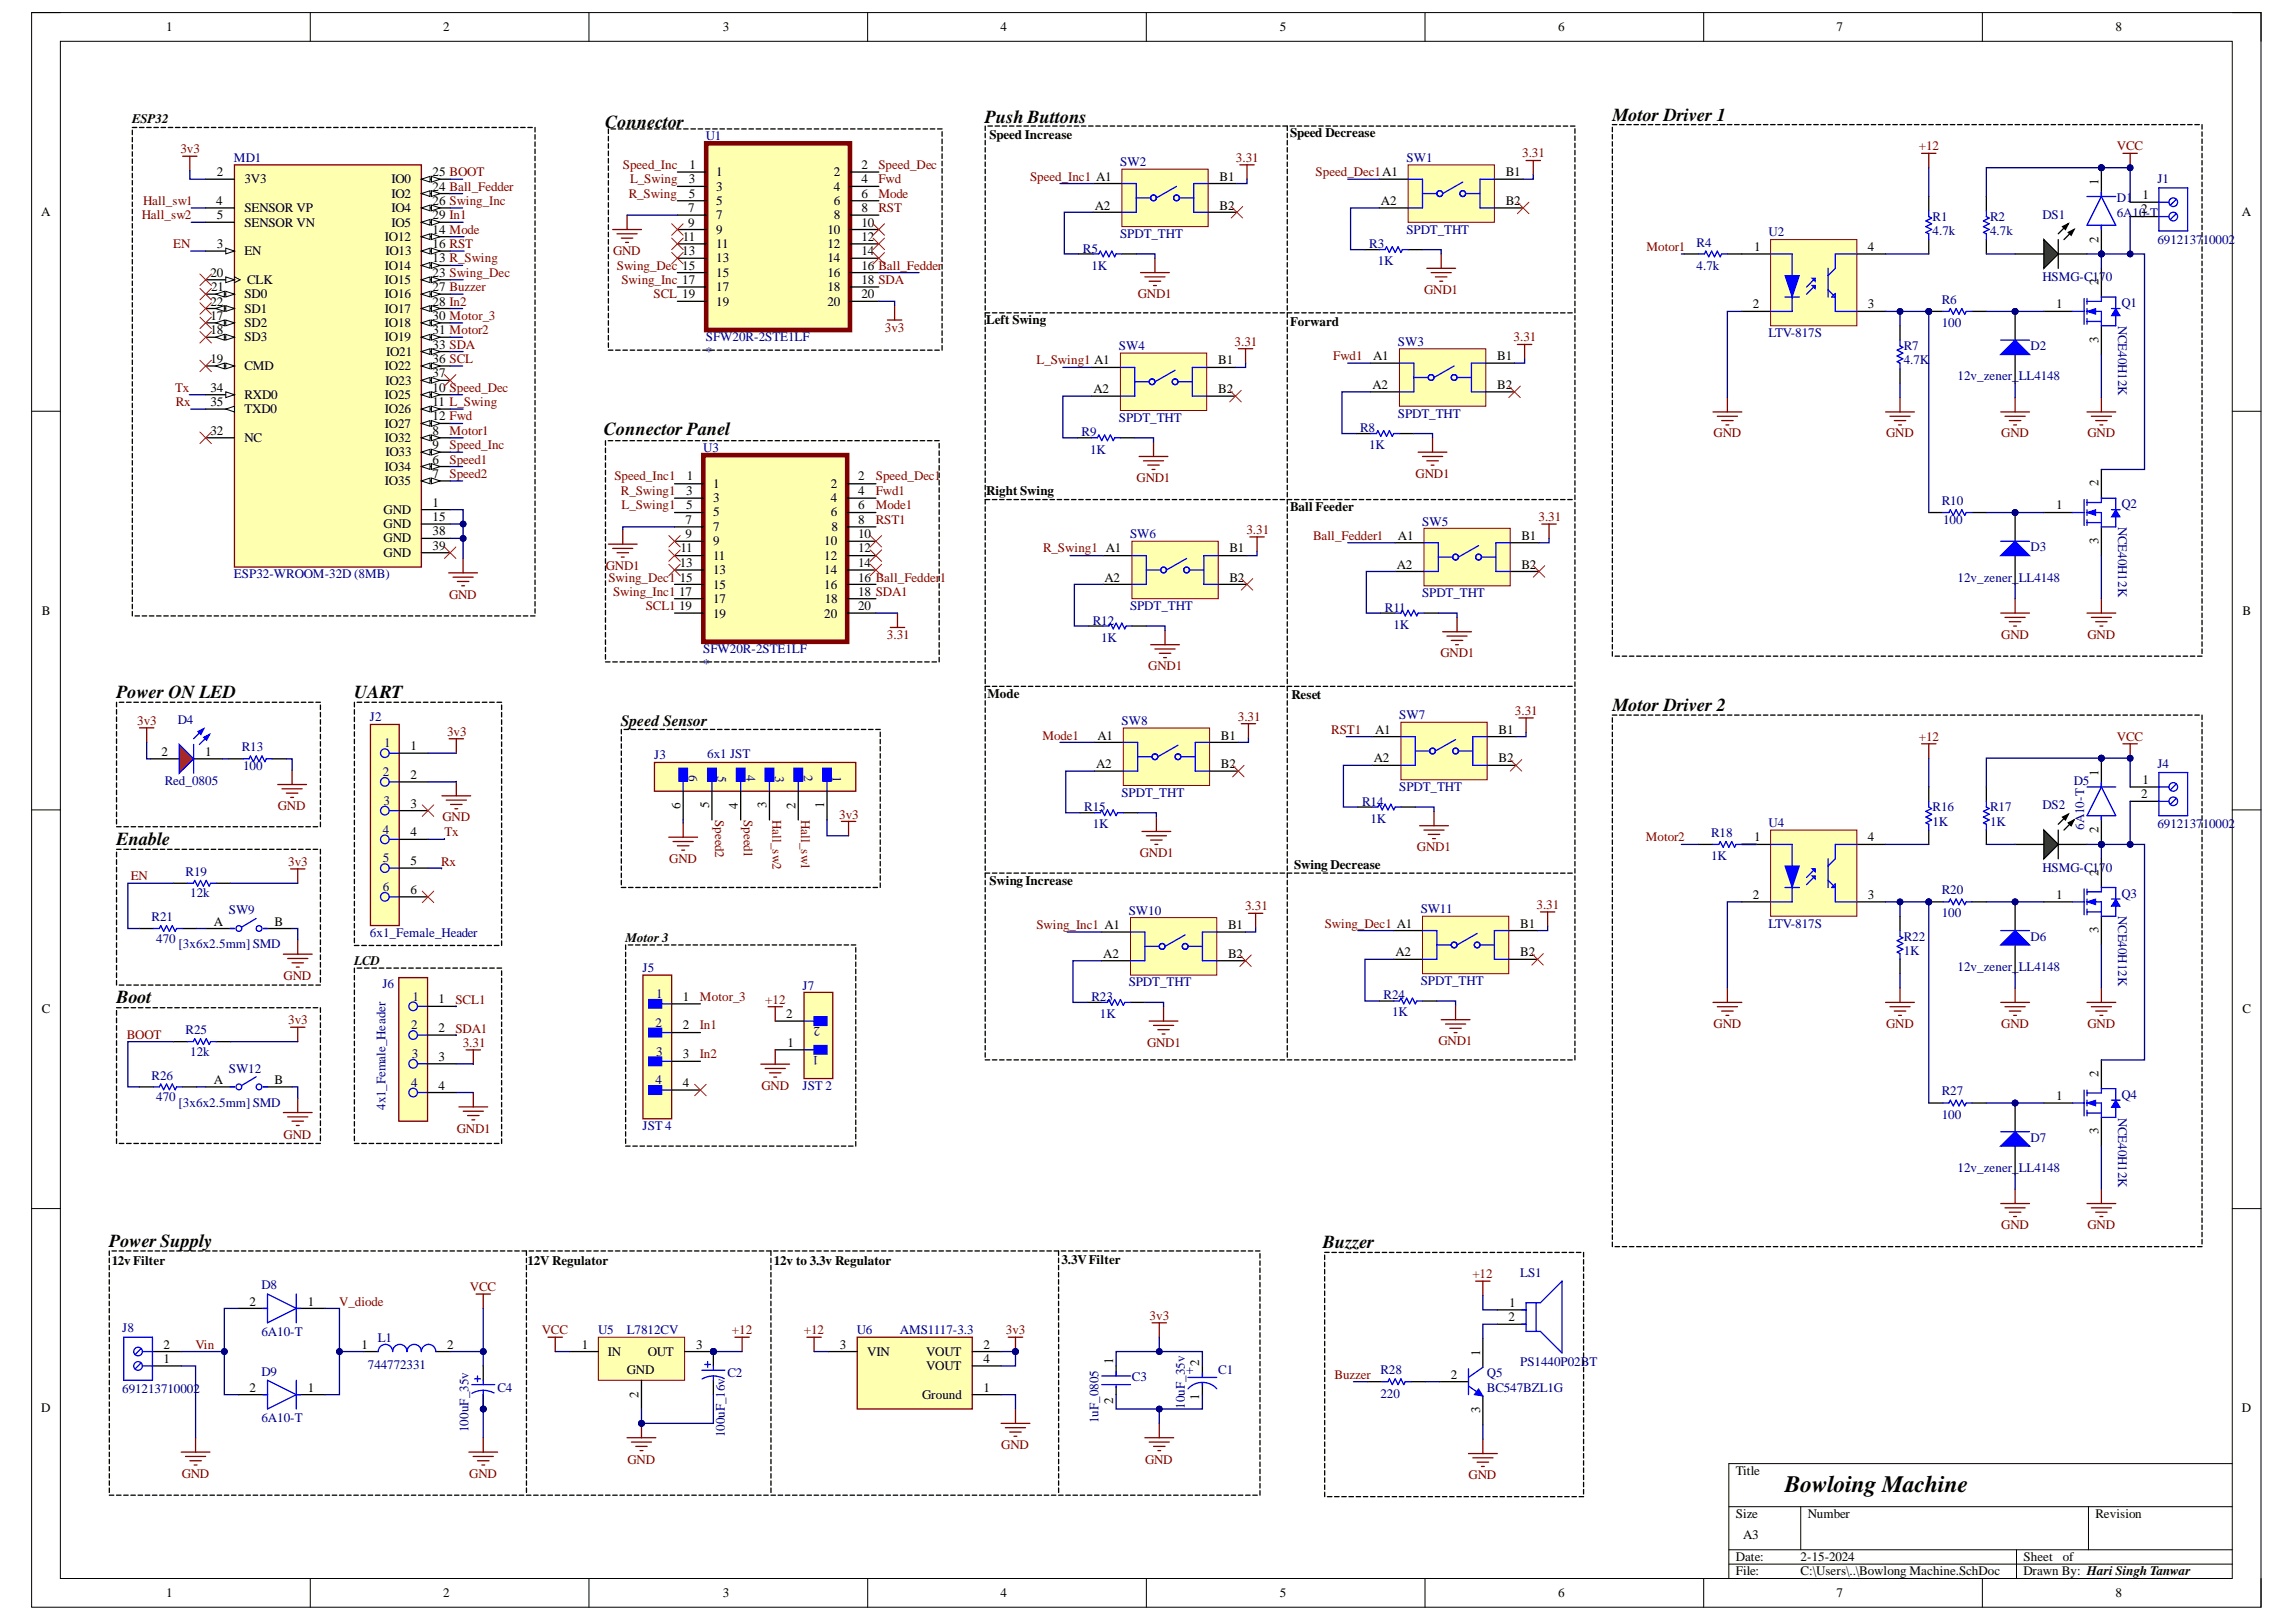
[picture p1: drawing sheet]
<svg xmlns="http://www.w3.org/2000/svg" width="297mm" height="210mm" viewBox="0 0 297 210" stroke-linecap="round" stroke-linejoin="round" font-family="sans-serif">
<defs><g id="words">
<text font-size="3" x="230.9" y="193">Bowloing Machine</text>
<g font-size="2.4">
<text x="78.3" y="16.6">Connector</text>
<text x="127.4" y="16">Push Buttons</text>
<text x="208.6" y="15.6">Motor Driver 1</text>
<text x="78.1" y="56.4">Connector Panel</text>
<text x="15.1" y="90.3">Power ON LED</text>
<text x="45.8" y="90.3">UART</text>
<text x="208.6" y="92">Motor Driver 2</text>
<text x="15.1" y="109.4">Enable</text>
<text x="15.1" y="129.8">Boot</text>
<text x="14.1" y="161.4">PowerSupply</text>
<text x="171.1" y="161.5">Buzzer</text>
</g>
<text font-size="2" x="80.3" y="93.9">Speed Sensor</text>
<g font-size="1.7">
<text x="21.5" y="4.1">1</text>
<text x="57.3" y="4.1">2</text>
<text x="93.5" y="4.1">3</text>
<text x="129.5" y="4.1">4</text>
<text x="165.6" y="4.1">5</text>
<text x="201.6" y="4.1">6</text>
<text x="237.6" y="4.1">7</text>
<text x="273.7" y="4.1">8</text>
<text x="17.1" y="15.9">ESP32</text>
<text x="128" y="18">Speed Increase</text>
<text x="166.9" y="17.7">Speed Decrease</text>
<text x="28.1" y="22.8">2</text>
<text x="31.6" y="23.7">3V3</text>
<text x="50.6" y="23.7">IO0</text>
<text x="56" y="22.8">25 BOOT</text>
<text x="89.1" y="23.7">3</text>
<text x="89.2" y="21.9">1</text>
<text x="92.7" y="22.8">1</text>
<text x="107.9" y="22.8">2</text>
<text x="111.4" y="21.9">2</text>
<text x="111.4" y="23.7">4</text>
<text x="157.8" y="23.4">B1</text>
<text x="194.8" y="22.8">B1</text>
<text x="271.5" y="23.9" transform="rotate(-90 271.5 23.9)">1</text>
<text x="5.3" y="28">A</text>
<text x="28" y="26.5">4</text>
<text x="28.1" y="28.4">5</text>
<text x="31.6" y="29.3">SENSOR VN</text>
<text x="31.6" y="27.5">SENSOR VP</text>
<text x="50.6" y="25.6">IO2</text>
<text x="50.6" y="27.5">IO4</text>
<text x="50.6" y="29.3">IO5</text>
<text x="56" y="24.7">24 Ball_Fedder</text>
<text x="56" y="26.5">26 Swing_Inc</text>
<text x="56" y="28.4">29 In1</text>
<text x="89" y="27.5">7</text>
<text x="89" y="29.3">9</text>
<text x="89.1" y="25.6">5</text>
<text x="92.7" y="24.7">3</text>
<text x="92.7" y="26.5">5</text>
<text x="92.7" y="28.4">7</text>
<text x="107.9" y="24.7">4</text>
<text x="107.9" y="26.5">6</text>
<text x="107.9" y="28.4">8</text>
<text x="111.4" y="25.6">6</text>
<text x="111.4" y="27.5">8</text>
<text x="111.4" y="29.3">10</text>
<text x="141.6" y="27.1">A2</text>
<text x="157.8" y="27.1">B2</text>
<text x="178.7" y="26.5">A2</text>
<text x="194.8" y="26.5">B2</text>
<text x="277.2" y="25.8">1</text>
<text x="290" y="28">A</text>
<text x="27.2" y="35.8">20</text>
<text x="28.1" y="32.1">3</text>
<text x="31.6" y="33">EN</text>
<text x="49.8" y="31.2">IO12</text>
<text x="49.8" y="34.9">IO14</text>
<text x="49.9" y="33">IO13</text>
<text x="56" y="30.2">14 Mode</text>
<text x="56" y="32.1">16 RST</text>
<text x="56" y="34">13 R_Swing</text>
<text x="56" y="35.8">23 Swing_Dec</text>
<text x="88.3" y="33">13</text>
<text x="88.4" y="31.2">11</text>
<text x="92.7" y="30.2">9</text>
<text x="92.7" y="32.1">11</text>
<text x="92.7" y="34">13</text>
<text x="92.7" y="35.8">15</text>
<text x="107" y="30.2">10</text>
<text x="107" y="32.1">12</text>
<text x="107" y="34">14</text>
<text x="107" y="35.8">16</text>
<text x="111.4" y="31.2">12</text>
<text x="111.4" y="33">14</text>
<text x="111.4" y="34.9">16 Ball_Fedder</text>
<text x="226.9" y="32.4">1</text>
<text x="241.7" y="32.4">4</text>
<text x="271.5" y="31.4" transform="rotate(-90 271.5 31.4)">2</text>
<text x="27.2" y="39.5">22</text>
<text x="27.2" y="41.4">17</text>
<text x="27.3" y="37.7">21</text>
<text x="31.6" y="38.6">SD0</text>
<text x="31.6" y="40.5">SD1</text>
<text x="32" y="36.8">CLK</text>
<text x="49.8" y="36.8">IO15</text>
<text x="49.8" y="38.6">IO16</text>
<text x="49.8" y="40.5">IO17</text>
<text x="56" y="37.7">27 Buzzer</text>
<text x="56" y="39.5">28 In2</text>
<text x="56" y="41.4">30 Motor_3</text>
<text x="92.7" y="37.7">17</text>
<text x="92.7" y="39.5">19</text>
<text x="107" y="37.7">18</text>
<text x="107" y="39.5">20</text>
<text x="111.4" y="36.8">18 SDA</text>
<text x="111.4" y="38.6">20</text>
<text x="127.6" y="42">Left Swing</text>
<text x="226.8" y="39.9">2</text>
<text x="241.7" y="39.9">3</text>
<text x="266" y="39.9">1</text>
<text x="271.5" y="36.9" transform="rotate(-90 271.5 36.9)">2</text>
<text x="27.2" y="47">19</text>
<text x="27.2" y="43.3">18</text>
<text x="31.6" y="47.9">CMD</text>
<text x="31.6" y="42.3">SD2</text>
<text x="31.6" y="44.2">SD3</text>
<text x="49.8" y="42.3">IO18</text>
<text x="49.8" y="44.2">IO19</text>
<text x="49.8" y="47.9">IO22</text>
<text x="50" y="46">IO21</text>
<text x="56" y="43.3">31 Motor2</text>
<text x="56" y="45.1">33 SDA</text>
<text x="56" y="47">36 SCL</text>
<text x="157.6" y="47.1">B1</text>
<text x="166.9" y="42.2">Forward</text>
<text x="177.6" y="46.6">A1</text>
<text x="193.7" y="46.6">B1</text>
<text x="271.5" y="44.4" transform="rotate(-90 271.5 44.4)">3</text>
<text x="27.2" y="50.7">34</text>
<text x="27.2" y="52.5">35</text>
<text x="31.6" y="51.6">RXD0</text>
<text x="31.6" y="53.5">TXD0</text>
<text x="49.8" y="51.6">IO25</text>
<text x="49.8" y="53.5">IO26</text>
<text x="49.9" y="49.8">IO23</text>
<text x="56" y="48.8">37</text>
<text x="56" y="50.7">10 Speed_Dec</text>
<text x="56" y="52.5">11 L_Swing</text>
<text x="141.5" y="50.9">A2</text>
<text x="157.6" y="50.9">B2</text>
<text x="177.6" y="50.4">A2</text>
<text x="193.7" y="50.4">B2</text>
<text x="27.2" y="56.3">32</text>
<text x="31.6" y="57.2">NC</text>
<text x="49.8" y="55.3">IO27</text>
<text x="49.8" y="57.2">IO32</text>
<text x="49.9" y="59.1">IO33</text>
<text x="56" y="54.4">12 Fwd</text>
<text x="56" y="56.3">8</text>
<text x="56" y="58.1">9</text>
<text x="56" y="60">6</text>
<text x="49.8" y="60.9">IO34</text>
<text x="49.8" y="62.8">IO35</text>
<text x="56" y="61.8">7</text>
<text x="56" y="65.6">1</text>
<text x="88.8" y="64">3</text>
<text x="88.8" y="65.9">5</text>
<text x="88.9" y="62.2">1</text>
<text x="92.2" y="63.1">1</text>
<text x="92.2" y="65">3</text>
<text x="107.5" y="63.1">2</text>
<text x="107.5" y="65">4</text>
<text x="111" y="62.2">2</text>
<text x="111" y="64">4</text>
<text x="111" y="65.9">6</text>
<text x="127.6" y="64">Right Swing</text>
<text x="266" y="65.9">1</text>
<text x="271.5" y="62.9" transform="rotate(-90 271.5 62.9)">2</text>
<text x="49.6" y="66.5">GND</text>
<text x="49.6" y="68.3">GND</text>
<text x="49.6" y="70.2">GND</text>
<text x="56" y="67.4">15</text>
<text x="56" y="69.3">38</text>
<text x="56" y="71.1">39</text>
<text x="88" y="71.5">11</text>
<text x="88.7" y="67.8">7</text>
<text x="88.7" y="69.6">9</text>
<text x="92.2" y="66.8">5</text>
<text x="92.2" y="68.7">7</text>
<text x="92.2" y="70.5">9</text>
<text x="106.6" y="70.5">10</text>
<text x="107.5" y="66.8">6</text>
<text x="107.6" y="68.7">8</text>
<text x="111" y="67.8">8</text>
<text x="111" y="69.6">10</text>
<text x="111" y="71.5">12</text>
<text x="159" y="71.5">B1</text>
<text x="166.9" y="66.1">Ball Feeder</text>
<text x="180.9" y="69.9">A1</text>
<text x="196.8" y="69.9">B1</text>
<text x="271.5" y="70.4" transform="rotate(-90 271.5 70.4)">3</text>
<text x="49.6" y="72.1">GND</text>
<text x="87.9" y="77.1">17</text>
<text x="87.9" y="73.4">13</text>
<text x="87.9" y="75.3">15</text>
<text x="92.2" y="72.5">11</text>
<text x="92.2" y="74.3">13</text>
<text x="92.2" y="76.2">15</text>
<text x="106.6" y="72.5">12</text>
<text x="106.6" y="74.3">14</text>
<text x="106.6" y="76.2">16</text>
<text x="111" y="73.4">14</text>
<text x="111" y="75.3">16 Ball_Fedder1</text>
<text x="111" y="77.1">18 SDA1</text>
<text x="142.9" y="75.3">A2</text>
<text x="159" y="75.3">B2</text>
<text x="180.7" y="73.6">A2</text>
<text x="196.8" y="73.6">B2</text>
<text x="5.4" y="79.6">B</text>
<text x="87.9" y="79">19</text>
<text x="92.2" y="78.1">17</text>
<text x="92.2" y="79.9">19</text>
<text x="106.6" y="79.9">20</text>
<text x="106.7" y="78.1">18</text>
<text x="111" y="79">20</text>
<text x="290.1" y="79.6">B</text>
<text x="127.8" y="90.3">Mode</text>
<text x="142" y="95.7">A1</text>
<text x="157.9" y="95.7">B1</text>
<text x="167.1" y="90.5">Reset</text>
<text x="177.9" y="95">A1</text>
<text x="193.9" y="95">B1</text>
<text x="20.9" y="97.8">2</text>
<text x="26.5" y="97.8">1</text>
<text x="53.1" y="97.1">1</text>
<text x="53.1" y="100.8">2</text>
<text x="141.8" y="99.4">A2</text>
<text x="157.9" y="99.4">B2</text>
<text x="177.7" y="98.7">A2</text>
<text x="193.9" y="98.7">B2</text>
<text x="271.5" y="100.4" transform="rotate(-90 271.5 100.4)">1</text>
<text x="277.2" y="101.5">1</text>
<text x="53.1" y="104.5">3</text>
<text x="88" y="104.7" transform="rotate(-90 88 104.7)">6</text>
<text x="91.7" y="104.6" transform="rotate(-90 91.7 104.6)">5</text>
<text x="95.5" y="104.7" transform="rotate(-90 95.5 104.7)">4</text>
<text x="99.2" y="104.6" transform="rotate(-90 99.2 104.6)">3</text>
<text x="102.9" y="104.7" transform="rotate(-90 102.9 104.7)">2</text>
<text x="106.6" y="104.5" transform="rotate(-90 106.6 104.5)">1</text>
<text x="271.5" y="107.8" transform="rotate(-90 271.5 107.8)">2</text>
<text x="277" y="103.3">2</text>
<text x="53.1" y="108.2">4</text>
<text x="53.1" y="111.9">5</text>
<text x="167.4" y="112.4">Swing Decrease</text>
<text x="226.9" y="108.9">1</text>
<text x="241.7" y="108.9">4</text>
<text x="271.5" y="113.4" transform="rotate(-90 271.5 113.4)">2</text>
<text x="27.6" y="119.8">A</text>
<text x="35.5" y="119.8">B</text>
<text x="53.1" y="115.7">6</text>
<text x="128" y="114.5">Swing Increase</text>
<text x="226.8" y="116.3">2</text>
<text x="241.7" y="116.3">3</text>
<text x="266" y="116.3">1</text>
<text x="45.8" y="124.9">LCD</text>
<text x="80.9" y="121.9">Motor 3</text>
<text x="142.7" y="123.9">A2</text>
<text x="158.9" y="123.9">B2</text>
<text x="158.9" y="120.2">B1</text>
<text x="180.5" y="123.8">A2</text>
<text x="196.7" y="123.8">B2</text>
<text x="196.7" y="120">B1</text>
<text x="271.5" y="120.7" transform="rotate(-90 271.5 120.7)">3</text>
<text x="5.4" y="131.1">C</text>
<text x="56.7" y="129.8">1</text>
<text x="88.4" y="129.5">1</text>
<text x="101.7" y="131.8">2</text>
<text x="290.1" y="131.1">C</text>
<text x="56.7" y="133.6">2</text>
<text x="56.7" y="137.3">3</text>
<text x="88.4" y="133.2">2</text>
<text x="88.4" y="136.9">3</text>
<text x="101.9" y="135.5">1</text>
<text x="27.6" y="140.2">A</text>
<text x="35.5" y="140.2">B</text>
<text x="56.7" y="141">4</text>
<text x="88.4" y="140.7">4</text>
<text x="266" y="142.4">1</text>
<text x="271.5" y="139.4" transform="rotate(-90 271.5 139.4)">2</text>
<text x="271.5" y="146.7" transform="rotate(-90 271.5 146.7)">3</text>
<text x="14.5" y="163.7">12v Filter</text>
<text x="68.2" y="163.7">12V Regulator</text>
<text x="100.1" y="163.7">12v to 3.3v Regulator</text>
<text x="137.3" y="163.6">3.3VFilter</text>
<text x="32.3" y="169">2</text>
<text x="39.8" y="169">1</text>
<text x="195.1" y="171">2</text>
<text x="195.2" y="169.1">1</text>
<text x="21.1" y="176.4">1</text>
<text x="21.1" y="174.5">2</text>
<text x="46.8" y="174.5">1</text>
<text x="57.8" y="174.5">2</text>
<text x="75.3" y="174.5">1</text>
<text x="78.6" y="175.5">IN</text>
<text x="81.1" y="177.8">GND</text>
<text x="83.8" y="175.5">OUT</text>
<text x="90" y="174.5">3</text>
<text x="108.7" y="174.5">3</text>
<text x="112.2" y="175.5">VIN</text>
<text x="119.8" y="175.5">VOUT</text>
<text x="119.8" y="177.3">VOUT</text>
<text x="127.3" y="174.5">2</text>
<text x="127.3" y="176.4">4</text>
<text x="144" y="176.6" transform="rotate(-90 144 176.6)">1</text>
<text x="155.2" y="176.7" transform="rotate(-90 155.2 176.7)">2</text>
<text x="187.7" y="178.4">2</text>
<text x="191.5" y="175.5" transform="rotate(-90 191.5 175.5)">1</text>
<text x="5.3" y="182.7">D</text>
<text x="32.3" y="180.1">2</text>
<text x="39.8" y="180.1">1</text>
<text x="82.6" y="180.9" transform="rotate(-90 82.6 180.9)">2</text>
<text x="119.3" y="181">Ground</text>
<text x="127.3" y="180.1">1</text>
<text x="144" y="181.6" transform="rotate(-90 144 181.6)">2</text>
<text x="155.2" y="181.1" transform="rotate(-90 155.2 181.1)">1</text>
<text x="191.5" y="182.8" transform="rotate(-90 191.5 182.8)">3</text>
<text x="290" y="182.7">D</text>
<text x="224.6" y="190.8">Title</text>
<text x="224.6" y="196.4">Size</text>
<text x="233.9" y="196.4">Number</text>
<text x="271.1" y="196.4">Revision</text>
<text x="224.6" y="202">Date:</text>
<text x="224.6" y="203.9">File:</text>
<text x="225.5" y="199.2">A3</text>
<text x="232.9" y="202">2-15-2024</text>
<text x="232.9" y="203.9">C:\Users\..\Bowlong Machine.SchDoc</text>
<text x="261.8" y="202">Sheet</text>
<text x="261.8" y="203.9">Drawn By: Hari Singh Tanwar</text>
<text x="266.9" y="202">of</text>
<text x="21.5" y="206.6">1</text>
<text x="57.3" y="206.6">2</text>
<text x="93.5" y="206.6">3</text>
<text x="129.5" y="206.6">4</text>
<text x="165.6" y="206.6">5</text>
<text x="201.6" y="206.6">6</text>
<text x="237.6" y="206.6">7</text>
<text x="273.7" y="206.6">8</text>
</g>
<g font-size="1.7" fill="#800000">
<text x="23.3" y="19.9">3v3</text>
<text x="80.6" y="21.9">Speed_Inc</text>
<text x="81.5" y="23.7">L_Swing</text>
<text x="113.6" y="21.9">Speed_Dec</text>
<text x="113.6" y="23.7">Fwd</text>
<text x="133.3" y="23.4">Speed_Inc1 A1</text>
<text x="159.9" y="21">3.31</text>
<text x="170.2" y="22.8">Speed_Dec1A1</text>
<text x="196.9" y="20.4">3.31</text>
<text x="248.2" y="19.4">+12</text>
<text x="273.9" y="19.4">VCC</text>
<text x="18.3" y="28.4">Hall_sw2</text>
<text x="18.5" y="26.5">Hall_sw1</text>
<text x="81.3" y="25.6">R_Swing</text>
<text x="113.6" y="25.6">Mode</text>
<text x="113.6" y="27.5">RST</text>
<text x="22.4" y="32.1">EN</text>
<text x="79.3" y="33">GND</text>
<text x="79.8" y="34.9">Swing_Dec 15</text>
<text x="213" y="32.4">Motor1</text>
<text x="80.4" y="36.8">Swing_Inc 17</text>
<text x="84.6" y="38.6">SCL 19</text>
<text x="147.2" y="38.6">GND1</text>
<text x="184.2" y="38">GND1</text>
<text x="114.5" y="42.9">3v3</text>
<text x="134.1" y="47.1">L_Swing1 A1</text>
<text x="159.7" y="44.8">3.31</text>
<text x="172.5" y="46.6">Fwd1</text>
<text x="195.8" y="44.2">3.31</text>
<text x="22.7" y="50.7">Tx</text>
<text x="22.7" y="52.5">Rx</text>
<text x="58.2" y="60">Speed1</text>
<text x="58.2" y="56.3">Motor1</text>
<text x="58.2" y="58.1">Speed_Inc</text>
<text x="221.7" y="56.6">GND</text>
<text x="244" y="56.6">GND</text>
<text x="258.9" y="56.6">GND</text>
<text x="270.1" y="56.6">GND</text>
<text x="58.2" y="61.8">Speed2</text>
<text x="79.5" y="62.2">Speed_Inc1</text>
<text x="80.3" y="64">R_Swing1</text>
<text x="80.4" y="65.9">L_Swing1</text>
<text x="113.3" y="62.2">Speed_Dec1</text>
<text x="113.3" y="64">Fwd1</text>
<text x="113.3" y="65.9">Mode1</text>
<text x="147" y="62.4">GND1</text>
<text x="183.1" y="61.8">GND1</text>
<text x="113.3" y="67.8">RST1</text>
<text x="134.9" y="71.5">R_Swing1 A1</text>
<text x="161.2" y="69.1">3.31</text>
<text x="169.9" y="69.9">Ball_Fedder1</text>
<text x="199" y="67.4">3.31</text>
<text x="58.1" y="77.5">GND</text>
<text x="78.4" y="73.8">GND1</text>
<text x="78.7" y="75.3">Swing_Dec1</text>
<text x="79.3" y="77.1">Swing_Inc1</text>
<text x="83.5" y="79">SCL1</text>
<text x="114.7" y="82.7">3.31</text>
<text x="258.9" y="82.7">GND</text>
<text x="270.1" y="82.7">GND</text>
<text x="148.6" y="86.8">GND1</text>
<text x="186.4" y="85.1">GND1</text>
<text x="17.8" y="93.8">3v3</text>
<text x="57.8" y="95.2">3v3</text>
<text x="134.9" y="95.7">Mode1</text>
<text x="160.1" y="93.3">3.31</text>
<text x="172.2" y="95">RST1</text>
<text x="196" y="92.5">3.31</text>
<text x="248.2" y="95.9">+12</text>
<text x="273.9" y="95.9">VCC</text>
<text x="35.9" y="104.8">GND</text>
<text x="57.2" y="106.3">GND</text>
<text x="92.5" y="106.1" transform="rotate(90 92.5 106.1)">Speed2</text>
<text x="96.2" y="106.1" transform="rotate(90 96.2 106.1)">Speed1</text>
<text x="99.9" y="106.1" transform="rotate(90 99.9 106.1)">Hall_sw2</text>
<text x="103.7" y="106.1" transform="rotate(90 103.7 106.1)">Hall_sw1</text>
<text x="108.6" y="105.9">3v3</text>
<text x="16.9" y="113.9">EN</text>
<text x="37.3" y="112">3v3</text>
<text x="57.1" y="112">Rx</text>
<text x="57.5" y="108.1">Tx</text>
<text x="86.6" y="111.7">GND</text>
<text x="147.5" y="110.9">GND1</text>
<text x="183.3" y="110.2">GND1</text>
<text x="212.9" y="108.9">Motor2</text>
<text x="161.1" y="117.8">3.31</text>
<text x="198.8" y="117.6">3.31</text>
<text x="134.1" y="120.2">Swing_Inc1 A1</text>
<text x="171.4" y="120">Swing_Dec1 A1</text>
<text x="36.7" y="126.8">GND</text>
<text x="58.9" y="129.9">SCL1</text>
<text x="90.6" y="129.5">Motor_3</text>
<text x="99" y="129.9">+12</text>
<text x="16.4" y="134.4">BOOT</text>
<text x="37.3" y="132.6">3v3</text>
<text x="58.9" y="133.6">SDA1</text>
<text x="59.9" y="135.5">3.31</text>
<text x="90.6" y="133.2">In1</text>
<text x="90.6" y="136.9">In2</text>
<text x="148.4" y="135.5">GND1</text>
<text x="186.1" y="135.3">GND1</text>
<text x="221.7" y="133.1">GND</text>
<text x="244" y="133.1">GND</text>
<text x="258.9" y="133.1">GND</text>
<text x="270.1" y="133.1">GND</text>
<text x="98.5" y="141.1">GND</text>
<text x="36.7" y="147.3">GND</text>
<text x="59.1" y="146.6">GND1</text>
<text x="258.9" y="159.1">GND</text>
<text x="270.1" y="159.1">GND</text>
<text x="60.8" y="167.1">VCC</text>
<text x="190.5" y="165.4">+12</text>
<text x="43.9" y="169">V_diode</text>
<text x="70.1" y="172.7">VCC</text>
<text x="94.7" y="172.7">+12</text>
<text x="104" y="172.7">+12</text>
<text x="130.1" y="172.7">3v3</text>
<text x="148.7" y="170.8">3v3</text>
<text x="25.3" y="174.5">Vin</text>
<text x="172.7" y="178.4">Buzzer</text>
<text x="23.5" y="191.3">GND</text>
<text x="60.7" y="191.3">GND</text>
<text x="81.2" y="189.4">GND</text>
<text x="129.5" y="187.5">GND</text>
<text x="148.1" y="189.4">GND</text>
<text x="190" y="191.4">GND</text>
</g>
<g font-size="1.7" fill="#000080">
<text x="30.3" y="21">MD1</text>
<text x="91.3" y="18.2">U1</text>
<text x="144.9" y="21.5">SW2</text>
<text x="182" y="21">SW1</text>
<text x="279.1" y="23.7">J1</text>
<text x="250" y="28.6">R1</text>
<text x="257.5" y="28.6">R2</text>
<text x="264.2" y="28.4">DS1</text>
<text x="273.9" y="26.2">D1</text>
<text x="273.9" y="28">6A 2</text>
<text x="275.9" y="28">10-T</text>
<text x="140.1" y="32.7">R5</text>
<text x="141.2" y="34.9">1K</text>
<text x="144.9" y="30.8">SPDT_THT</text>
<text x="177.1" y="32.1">R3</text>
<text x="178.2" y="34.3">1K</text>
<text x="182" y="30.2">SPDT_THT</text>
<text x="219.5" y="31.9">R4</text>
<text x="219.5" y="34.9">4.7k</text>
<text x="228.8" y="30.6">U2</text>
<text x="250" y="30.4">4.7k</text>
<text x="257.5" y="30.4">4.7k</text>
<text x="279.1" y="31.5">691213710002</text>
<text x="251.2" y="39.4">R6</text>
<text x="264.2" y="36.4">HSMG-C170</text>
<text x="274.5" y="39.7">Q1</text>
<text x="91.3" y="46">*</text>
<text x="91.3" y="44.2">SFW20R-2STE1LF</text>
<text x="144.8" y="45.3">SW4</text>
<text x="180.9" y="44.8">SW3</text>
<text x="228.8" y="43.6">LTV-817S</text>
<text x="246.3" y="45.3">R7</text>
<text x="246.3" y="47.1">4.7K</text>
<text x="251.2" y="42.3">100</text>
<text x="262.7" y="45.3">D2</text>
<text x="274" y="42.2" transform="rotate(90 274 42.2)">NCE40H12K</text>
<text x="253.2" y="49.2">12v_zener_LL4148</text>
<text x="91" y="58.5">U3</text>
<text x="139.9" y="56.4">R9</text>
<text x="141" y="58.7">1K</text>
<text x="144.8" y="54.6">SPDT_THT</text>
<text x="176" y="55.9">R8</text>
<text x="177.1" y="58.1">1K</text>
<text x="180.9" y="54.1">SPDT_THT</text>
<text x="251.2" y="65.4">R10</text>
<text x="274.5" y="65.7">Q2</text>
<text x="146.2" y="69.6">SW6</text>
<text x="184" y="68">SW5</text>
<text x="251.4" y="67.8">100</text>
<text x="262.7" y="71.3">D3</text>
<text x="274" y="68.2" transform="rotate(90 274 68.2)">NCE40H12K</text>
<text x="30.3" y="74.9">ESP32-WROOM-32D (8MB)</text>
<text x="184" y="77.3">SPDT_THT</text>
<text x="253.2" y="75.3">12v_zener_LL4148</text>
<text x="141.4" y="80.8">R12</text>
<text x="142.5" y="83">1K</text>
<text x="146.2" y="79">SPDT_THT</text>
<text x="179.2" y="79.2">R11</text>
<text x="180.3" y="81.4">1K</text>
<text x="91" y="86.4">*</text>
<text x="91" y="84.6">SFW20R-2STE1LF</text>
<text x="23" y="93.7">D4</text>
<text x="47.9" y="93.4">J2</text>
<text x="145.1" y="93.9">SW8</text>
<text x="181" y="93.1">SW7</text>
<text x="21.3" y="101.5">Red_0805</text>
<text x="31.3" y="97.2">R13</text>
<text x="31.5" y="99.7">100</text>
<text x="49.5" y="100.4">2</text>
<text x="49.7" y="96.7">1</text>
<text x="84.6" y="98.3">J3</text>
<text x="89.1" y="100.3" transform="rotate(90 89.1 100.3)">6</text>
<text x="91.5" y="98.1">6x1 JST</text>
<text x="92.8" y="100.4" transform="rotate(90 92.8 100.4)">5</text>
<text x="96.6" y="100.3" transform="rotate(90 96.6 100.3)">4</text>
<text x="100.3" y="100.4" transform="rotate(90 100.3 100.4)">3</text>
<text x="104" y="100.3" transform="rotate(90 104 100.3)">2</text>
<text x="107.7" y="100.4" transform="rotate(90 107.7 100.4)">1</text>
<text x="268.3" y="101.6">D5</text>
<text x="279.1" y="99.4">J4</text>
<text x="49.5" y="107.9">4</text>
<text x="49.6" y="104.2">3</text>
<text x="140.3" y="105">R15</text>
<text x="141.4" y="107.2">1K</text>
<text x="145.1" y="103.2">SPDT_THT</text>
<text x="176.2" y="104.3">R14</text>
<text x="177.3" y="106.4">1K</text>
<text x="181" y="102.4">SPDT_THT</text>
<text x="228.8" y="107">U4</text>
<text x="250" y="105">R16</text>
<text x="250" y="106.9">1K</text>
<text x="257.5" y="105">R17</text>
<text x="257.5" y="106.9">1K</text>
<text x="264.2" y="104.8">DS2</text>
<text x="269.6" y="107.4" transform="rotate(-90 269.6 107.4)">6A10-T</text>
<text x="279.1" y="107.2">691213710002</text>
<text x="24" y="113.4">R19</text>
<text x="49.5" y="111.6">5</text>
<text x="221.4" y="108.3">R18</text>
<text x="221.4" y="111.3">1K</text>
<text x="264.2" y="112.8">HSMG-C170</text>
<text x="19.6" y="119.2">R21</text>
<text x="24.6" y="116.1">12k</text>
<text x="29.6" y="118.3">SW9</text>
<text x="49.5" y="115.3">6</text>
<text x="146" y="118.4">SW10</text>
<text x="183.8" y="118.2">SW11</text>
<text x="251.2" y="115.7">R20</text>
<text x="251.2" y="118.7">100</text>
<text x="274" y="118.5" transform="rotate(90 274 118.5)">NCE40H12K</text>
<text x="274.5" y="116.2">Q3</text>
<text x="20.2" y="122">470</text>
<text x="23.1" y="122.7">[3x6x2.5mm]SMD</text>
<text x="47.9" y="121.2">6x1_Female_Header</text>
<text x="83.1" y="125.8">J5</text>
<text x="228.8" y="120">LTV-817S</text>
<text x="246.3" y="121.7">R22</text>
<text x="246.3" y="123.6">1K</text>
<text x="253.2" y="125.6">12v_zener_LL4148</text>
<text x="262.7" y="121.7">D6</text>
<text x="49.5" y="127.8">J6</text>
<text x="53.4" y="129.5">1</text>
<text x="84.9" y="129.2">1</text>
<text x="103.8" y="128.1">J7</text>
<text x="141.2" y="129.5">R23</text>
<text x="142.3" y="131.8">1K</text>
<text x="146" y="127.7">SPDT_THT</text>
<text x="179" y="129.3">R24</text>
<text x="180.1" y="131.5">1K</text>
<text x="183.8" y="127.5">SPDT_THT</text>
<text x="24" y="133.8">R25</text>
<text x="24.6" y="136.6">12k</text>
<text x="53.2" y="133.2">2</text>
<text x="53.3" y="136.9">3</text>
<text x="84.8" y="132.9">2</text>
<text x="84.9" y="136.6">3</text>
<text x="105.9" y="136.6" transform="rotate(-180 105.9 136.6)">1</text>
<text x="106.1" y="132.9" transform="rotate(-180 106.1 132.9)">2</text>
<text x="19.6" y="139.7">R26</text>
<text x="20.2" y="142.4">470</text>
<text x="23.1" y="143.2">[3x6x2.5mm]SMD</text>
<text x="29.6" y="138.8">SW12</text>
<text x="49.9" y="143.6" transform="rotate(-90 49.9 143.6)">4x1_Female_Header</text>
<text x="53.2" y="140.7">4</text>
<text x="84.8" y="140.3">4</text>
<text x="103.8" y="141.1">JST 2</text>
<text x="251.2" y="141.8">R27</text>
<text x="274.5" y="142.2">Q4</text>
<text x="83.1" y="146.2">JST 4</text>
<text x="251.2" y="144.8">100</text>
<text x="262.7" y="147.8">D7</text>
<text x="274" y="144.6" transform="rotate(90 274 144.6)">NCE40H12K</text>
<text x="253.2" y="151.6">12v_zener_LL4148</text>
<text x="33.8" y="166.8">D8</text>
<text x="196.7" y="165.2">LS1</text>
<text x="15.8" y="172.4">J8</text>
<text x="33.8" y="172.8">6A10-T</text>
<text x="48.9" y="173.6">L1</text>
<text x="77.4" y="172.7">U5</text>
<text x="81.1" y="172.7">L7812CV</text>
<text x="110.8" y="172.7">U6</text>
<text x="116.4" y="172.7">AMS1117-3.3</text>
<text x="33.8" y="178.1">D9</text>
<text x="47.6" y="177.2">744772331</text>
<text x="94.1" y="178.3">C2</text>
<text x="146.4" y="178.8">C3</text>
<text x="153.5" y="177.8">+</text>
<text x="157.6" y="177.8">C1</text>
<text x="178.6" y="177.8">R28</text>
<text x="192.4" y="178.3">Q5</text>
<text x="196.7" y="176.7">PS1440P02BT</text>
<text x="15.8" y="180.3">691213710002</text>
<text x="33.8" y="184">6A10-T</text>
<text x="60.6" y="185.4" transform="rotate(-90 60.6 185.4)">100uF_35v</text>
<text x="64.3" y="180.1">C4</text>
<text x="142.1" y="184.2" transform="rotate(-90 142.1 184.2)">1uF_0805</text>
<text x="153.3" y="182.3" transform="rotate(-90 153.3 182.3)">10uF_35v</text>
<text x="178.6" y="180.9">220</text>
<text x="192.4" y="180.1">BC547BZL1G</text>
<text x="93.8" y="186" transform="rotate(-90 93.8 186)">100uF_16v</text>
</g>
</g></defs>
<path d="M4.1 1.6h288.4v206.4h-288.4z" fill="none" stroke="#000" stroke-width=".13"/>
<path d="M7.8 5.3h281v199h-281z" fill-rule="evenodd" fill="#fff"/>
<g fill="none" stroke="#000" stroke-width=".13">
<path d="M4.1 1.6h3.7M7.8 5.3h281v199h-281zM40.1 1.6v3.7M76.2 1.6v3.7M112.3 1.6v3.7M148.3 1.6v3.7M184.4 1.6v3.7M220.4 1.6v3.7M256.5 1.6v3.7M288.8 1.6h3.7v3.7M4.1 53.2h3.7M288.8 53.2h3.7"/>
<path d="M4.1 104.8h3.7M288.8 104.8h3.7M4.1 156.4h3.7M288.8 156.4h3.7M223.7 195h65.1M233 195v5.6M270.2 195v5.6M288.8 189.4h-65.1v14.9M40.1 204.3v3.7M76.2 204.3v3.7M112.3 204.3v3.7M148.3 204.3v3.7"/>
<path d="M184.4 204.3v3.7M220.4 204.3v3.7M223.7 200.6h65.1M223.7 202.4h65.1M256.5 204.3v3.7M260.9 200.6v3.7M292.5 204.3v3.7"/>
</g>
<path d="M225.3 32.9h3.8M240.2 32.9h3.7M225.3 40.3h3.8M240.2 40.3h3.7" fill="none" stroke="#000" stroke-width=".17"/>
<path d="M229.1 31h11.1v11.2h-11.1z" fill-rule="evenodd" fill="#ffffb0"/>
<path d="M229.1 31h11.1v11.2h-11.1z" fill="none" stroke="#800000" stroke-width=".13"/>
<path d="M229.1 32.9h2.8v2.8M230.9 38.4h1.9M231.9 38.4v1.9h-2.8M236.5 37.5l.9 .9h-.4l.4-.4v2.3h2.8M236.5 34.7v3.7M240.2 32.9h-2.8v1.8l-.9 1" fill="none" stroke="#00f" stroke-width=".17"/>
<path d="M230.9 35.7h1.9l-.9 2.7z" fill="#00f"/>
<path d="M230.9 35.7h1.9l-.9 2.7z" fill="none" stroke="#00f" stroke-width=".13"/>
<path d="M234.8 37l-1.1 1.1M234.8 36l-1.1 1.1" fill="none" stroke="#00f" stroke-width=".17"/>
<path d="M234.5 36h.3v.4z" fill="#00f"/>
<path d="M234.5 36h.3v.4z" fill="none" stroke="#00f" stroke-width=".17"/>
<path d="M234.5 37h.3v.3z" fill="#00f"/>
<path d="M234.5 37h.3v.3z" fill="none" stroke="#00f" stroke-width=".17"/>
<circle cx="260.7" cy="40.3" r=".37" fill="#000080"/>
<circle cx="260.7" cy="40.3" r=".37" fill="none" stroke="#000080" stroke-width=".13"/>
<path d="M260.7 40.3v3.7M260.7 45.9v3.7" fill="none" stroke="#000" stroke-width=".17"/>
<circle cx="260.7" cy="40.3" r=".37" fill="#000080"/>
<circle cx="260.7" cy="40.3" r=".37" fill="none" stroke="#000080" stroke-width=".13"/>
<path d="M258.8 45.9l1.9-1.9 1.9 1.9z" fill="#00f"/>
<path d="M269.6 38.6v3.4M270 39h1.9M270 38.6v.8M270 39.9v.8M258.8 45.9l1.9-1.9 1.9 1.9zM258.8 44h3.8M268.1 40.3h1.5M270 40.3h1.9v1.9M270 41.6h1.9M270 41.2v.8" fill="none" stroke="#00f" stroke-width=".17"/>
<path d="M271.9 34.7v3.7M264.4 40.3h3.7M271.9 42.2v3.7" fill="none" stroke="#000" stroke-width=".17"/>
<path d="M270 40.3l1.1-.4v.8z" fill="#00f"/>
<path d="M270 40.3l1.1-.4v.8z" fill="none" stroke="#00f" stroke-width=".13"/>
<path d="M271.9 39v-.6h1.8v1.5M273.7 40.9v1.3h-1.8" fill="none" stroke="#00f" stroke-width=".17"/>
<path d="M273.7 39.9l.6 1h-1.1z" fill="#00f"/>
<path d="M273.7 39.9l.6 1h-1.1z" fill="none" stroke="#00f" stroke-width=".13"/>
<path d="M273.2 39.9h1.1" fill="none" stroke="#00f" stroke-width=".17"/>
<path d="M30.3 21.3h24.2v52.1h-24.2z" fill-rule="evenodd" fill="#ffffb0"/>
<path d="M30.3 21.3h24.2v52.1h-24.2z" fill="none" stroke="#800000" stroke-width=".17"/>
<path d="M26.6 23.2h3.7M26.6 28.8h3.7M26.6 26.9h3.7M54.5 23.2h3.7" fill="none" stroke="#000" stroke-width=".17"/>
<path d="M54.5 23.2l1.1-.4v.8z" fill="#f8fcff"/>
<path d="M54.5 23.2l1.1-.4v.8z" fill="none" stroke="#000" stroke-width=".13"/>
<path d="M55.8 22.8l1.1 .4-1.1 .4z" fill="#f8fcff"/>
<path d="M55.8 22.8l1.1 .4-1.1 .4z" fill="none" stroke="#000" stroke-width=".13"/>
<path d="M54.5 25.1h3.7" fill="none" stroke="#000" stroke-width=".17"/>
<path d="M54.5 25.1l1.1-.4v.7z" fill="#f8fcff"/>
<path d="M54.5 25.1l1.1-.4v.7z" fill="none" stroke="#000" stroke-width=".13"/>
<path d="M55.8 24.7l1.1 .4-1.1 .3z" fill="#f8fcff"/>
<path d="M55.8 24.7l1.1 .4-1.1 .3z" fill="none" stroke="#000" stroke-width=".13"/>
<path d="M54.5 26.9h3.7" fill="none" stroke="#000" stroke-width=".17"/>
<path d="M54.5 26.9l1.1-.4v.8z" fill="#f8fcff"/>
<path d="M54.5 26.9l1.1-.4v.8z" fill="none" stroke="#000" stroke-width=".13"/>
<path d="M55.8 26.5l1.1 .4-1.1 .4z" fill="#f8fcff"/>
<path d="M55.8 26.5l1.1 .4-1.1 .4z" fill="none" stroke="#000" stroke-width=".13"/>
<path d="M54.5 28.8h3.7" fill="none" stroke="#000" stroke-width=".17"/>
<path d="M54.5 28.8l1.1-.4v.7z" fill="#f8fcff"/>
<path d="M54.5 28.8l1.1-.4v.7z" fill="none" stroke="#000" stroke-width=".13"/>
<path d="M55.8 28.4l1.1 .4-1.1 .3z" fill="#f8fcff"/>
<path d="M55.8 28.4l1.1 .4-1.1 .3z" fill="none" stroke="#000" stroke-width=".13"/>
<path d="M54.5 30.6h3.7" fill="none" stroke="#000" stroke-width=".17"/>
<path d="M54.5 30.6l1.1-.3v.7z" fill="#f8fcff"/>
<path d="M54.5 30.6l1.1-.3v.7z" fill="none" stroke="#000" stroke-width=".13"/>
<path d="M55.8 30.3l1.1 .3-1.1 .4z" fill="#f8fcff"/>
<path d="M55.8 30.3l1.1 .3-1.1 .4z" fill="none" stroke="#000" stroke-width=".13"/>
<path d="M54.5 32.5h3.7" fill="none" stroke="#000" stroke-width=".17"/>
<path d="M54.5 32.5l1.1-.4v.8z" fill="#f8fcff"/>
<path d="M54.5 32.5l1.1-.4v.8z" fill="none" stroke="#000" stroke-width=".13"/>
<path d="M55.8 32.1l1.1 .4-1.1 .4z" fill="#f8fcff"/>
<path d="M55.8 32.1l1.1 .4-1.1 .4z" fill="none" stroke="#000" stroke-width=".13"/>
<path d="M54.5 34.3h3.7" fill="none" stroke="#000" stroke-width=".17"/>
<path d="M54.5 34.3l1.1-.3v.7z" fill="#f8fcff"/>
<path d="M54.5 34.3l1.1-.3v.7z" fill="none" stroke="#000" stroke-width=".13"/>
<path d="M55.8 34l1.1 .3-1.1 .4z" fill="#f8fcff"/>
<path d="M55.8 34l1.1 .3-1.1 .4z" fill="none" stroke="#000" stroke-width=".13"/>
<path d="M54.5 36.2h3.7" fill="none" stroke="#000" stroke-width=".17"/>
<path d="M54.5 36.2l1.1-.4v.8z" fill="#f8fcff"/>
<path d="M54.5 36.2l1.1-.4v.8z" fill="none" stroke="#000" stroke-width=".13"/>
<path d="M55.8 35.8l1.1 .4-1.1 .4z" fill="#f8fcff"/>
<path d="M55.8 35.8l1.1 .4-1.1 .4z" fill="none" stroke="#000" stroke-width=".13"/>
<path d="M54.5 38.1h3.7" fill="none" stroke="#000" stroke-width=".17"/>
<path d="M54.5 38.1l1.1-.4v.7z" fill="#f8fcff"/>
<path d="M54.5 38.1l1.1-.4v.7z" fill="none" stroke="#000" stroke-width=".13"/>
<path d="M55.8 37.7l1.1 .4-1.1 .3z" fill="#f8fcff"/>
<path d="M55.8 37.7l1.1 .4-1.1 .3z" fill="none" stroke="#000" stroke-width=".13"/>
<path d="M54.5 39.9h3.7" fill="none" stroke="#000" stroke-width=".17"/>
<path d="M54.5 39.9l1.1-.3v.7z" fill="#f8fcff"/>
<path d="M54.5 39.9l1.1-.3v.7z" fill="none" stroke="#000" stroke-width=".13"/>
<path d="M55.8 39.6l1.1 .3-1.1 .4z" fill="#f8fcff"/>
<path d="M55.8 39.6l1.1 .3-1.1 .4z" fill="none" stroke="#000" stroke-width=".13"/>
<path d="M54.5 41.8h3.7" fill="none" stroke="#000" stroke-width=".17"/>
<path d="M54.5 41.8l1.1-.4v.8z" fill="#f8fcff"/>
<path d="M54.5 41.8l1.1-.4v.8z" fill="none" stroke="#000" stroke-width=".13"/>
<path d="M55.8 41.4l1.1 .4-1.1 .4z" fill="#f8fcff"/>
<path d="M55.8 41.4l1.1 .4-1.1 .4z" fill="none" stroke="#000" stroke-width=".13"/>
<path d="M54.5 43.6h3.7" fill="none" stroke="#000" stroke-width=".17"/>
<path d="M54.5 43.6l1.1-.3v.7z" fill="#f8fcff"/>
<path d="M54.5 43.6l1.1-.3v.7z" fill="none" stroke="#000" stroke-width=".13"/>
<path d="M55.8 43.3l1.1 .3-1.1 .4z" fill="#f8fcff"/>
<path d="M55.8 43.3l1.1 .3-1.1 .4z" fill="none" stroke="#000" stroke-width=".13"/>
<path d="M54.5 45.5h3.7" fill="none" stroke="#000" stroke-width=".17"/>
<path d="M54.5 45.5l1.1-.4v.8z" fill="#f8fcff"/>
<path d="M54.5 45.5l1.1-.4v.8z" fill="none" stroke="#000" stroke-width=".13"/>
<path d="M55.8 45.1l1.1 .4-1.1 .4z" fill="#f8fcff"/>
<path d="M55.8 45.1l1.1 .4-1.1 .4z" fill="none" stroke="#000" stroke-width=".13"/>
<path d="M54.5 47.4h3.7" fill="none" stroke="#000" stroke-width=".17"/>
<path d="M54.5 47.4l1.1-.4v.7z" fill="#f8fcff"/>
<path d="M54.5 47.4l1.1-.4v.7z" fill="none" stroke="#000" stroke-width=".13"/>
<path d="M55.8 47l1.1 .4-1.1 .3z" fill="#f8fcff"/>
<path d="M55.8 47l1.1 .4-1.1 .3z" fill="none" stroke="#000" stroke-width=".13"/>
<path d="M54.5 49.2h3.7" fill="none" stroke="#000" stroke-width=".17"/>
<path d="M54.5 49.2l1.1-.4v.8z" fill="#f8fcff"/>
<path d="M54.5 49.2l1.1-.4v.8z" fill="none" stroke="#000" stroke-width=".13"/>
<path d="M55.8 48.8l1.1 .4-1.1 .4z" fill="#f8fcff"/>
<path d="M55.8 48.8l1.1 .4-1.1 .4z" fill="none" stroke="#000" stroke-width=".13"/>
<path d="M54.5 51.1h3.7" fill="none" stroke="#000" stroke-width=".17"/>
<path d="M54.5 51.1l1.1-.4v.8z" fill="#f8fcff"/>
<path d="M54.5 51.1l1.1-.4v.8z" fill="none" stroke="#000" stroke-width=".13"/>
<path d="M55.8 50.7l1.1 .4-1.1 .4z" fill="#f8fcff"/>
<path d="M55.8 50.7l1.1 .4-1.1 .4z" fill="none" stroke="#000" stroke-width=".13"/>
<path d="M54.5 52.9h3.7" fill="none" stroke="#000" stroke-width=".17"/>
<path d="M54.5 52.9l1.1-.3v.7z" fill="#f8fcff"/>
<path d="M54.5 52.9l1.1-.3v.7z" fill="none" stroke="#000" stroke-width=".13"/>
<path d="M55.8 52.6l1.1 .3-1.1 .4z" fill="#f8fcff"/>
<path d="M55.8 52.6l1.1 .3-1.1 .4z" fill="none" stroke="#000" stroke-width=".13"/>
<path d="M54.5 54.8h3.7" fill="none" stroke="#000" stroke-width=".17"/>
<path d="M54.5 54.8l1.1-.4v.8z" fill="#f8fcff"/>
<path d="M54.5 54.8l1.1-.4v.8z" fill="none" stroke="#000" stroke-width=".13"/>
<path d="M55.8 54.4l1.1 .4-1.1 .4z" fill="#f8fcff"/>
<path d="M55.8 54.4l1.1 .4-1.1 .4z" fill="none" stroke="#000" stroke-width=".13"/>
<path d="M54.5 56.7h3.7" fill="none" stroke="#000" stroke-width=".17"/>
<path d="M54.5 56.7l1.1-.4v.7z" fill="#f8fcff"/>
<path d="M54.5 56.7l1.1-.4v.7z" fill="none" stroke="#000" stroke-width=".13"/>
<path d="M55.8 56.3l1.1 .4-1.1 .3z" fill="#f8fcff"/>
<path d="M55.8 56.3l1.1 .4-1.1 .3z" fill="none" stroke="#000" stroke-width=".13"/>
<path d="M54.5 58.5h3.7" fill="none" stroke="#000" stroke-width=".17"/>
<path d="M54.5 58.5l1.1-.4v.8z" fill="#f8fcff"/>
<path d="M54.5 58.5l1.1-.4v.8z" fill="none" stroke="#000" stroke-width=".13"/>
<path d="M55.8 58.1l1.1 .4-1.1 .4z" fill="#f8fcff"/>
<path d="M55.8 58.1l1.1 .4-1.1 .4z" fill="none" stroke="#000" stroke-width=".13"/>
<path d="M54.5 60.4h3.7" fill="none" stroke="#000" stroke-width=".17"/>
<path d="M54.5 60.4l1.1-.4v.7z" fill="#f8fcff"/>
<path d="M54.5 60.4l1.1-.4v.7z" fill="none" stroke="#000" stroke-width=".13"/>
<path d="M55.8 60l1.1 .4-1.1 .3z" fill="#f8fcff"/>
<path d="M55.8 60l1.1 .4-1.1 .3z" fill="none" stroke="#000" stroke-width=".13"/>
<path d="M54.5 62.2h3.7" fill="none" stroke="#000" stroke-width=".17"/>
<path d="M54.5 62.2l1.1-.3v.7z" fill="#f8fcff"/>
<path d="M54.5 62.2l1.1-.3v.7z" fill="none" stroke="#000" stroke-width=".13"/>
<path d="M55.8 61.9l1.1 .3-1.1 .4z" fill="#f8fcff"/>
<path d="M55.8 61.9l1.1 .3-1.1 .4z" fill="none" stroke="#000" stroke-width=".13"/>
<path d="M26.6 36.2h3.7" fill="none" stroke="#000" stroke-width=".17"/>
<path d="M29.2 35.8l1.1 .4-1.1 .4z" fill="#f8fcff"/>
<path d="M29.2 35.8l1.1 .4-1.1 .4zM30.3 35.8l.8 .4-.8 .4" fill="none" stroke="#000" stroke-width=".13"/>
<path d="M26.6 47.4h3.7" fill="none" stroke="#000" stroke-width=".17"/>
<path d="M29.2 47l1.1 .4-1.1 .3z" fill="#f8fcff"/>
<path d="M29.2 47l1.1 .4-1.1 .3z" fill="none" stroke="#000" stroke-width=".13"/>
<path d="M27.9 47.4l1.1-.4v.7z" fill="#f8fcff"/>
<path d="M27.9 47.4l1.1-.4v.7z" fill="none" stroke="#000" stroke-width=".13"/>
<path d="M26.6 32.5h3.7" fill="none" stroke="#000" stroke-width=".17"/>
<path d="M29.2 32.1l1.1 .4-1.1 .4z" fill="#f8fcff"/>
<path d="M29.2 32.1l1.1 .4-1.1 .4z" fill="none" stroke="#000" stroke-width=".13"/>
<path d="M26.6 56.7h3.7M26.6 51.1h3.7" fill="none" stroke="#000" stroke-width=".17"/>
<path d="M29.2 50.7l1.1 .4-1.1 .4z" fill="#f8fcff"/>
<path d="M29.2 50.7l1.1 .4-1.1 .4z" fill="none" stroke="#000" stroke-width=".13"/>
<path d="M26.6 52.9h3.7" fill="none" stroke="#000" stroke-width=".17"/>
<path d="M29.2 52.9l1.1-.3v.7z" fill="#f8fcff"/>
<path d="M29.2 52.9l1.1-.3v.7z" fill="none" stroke="#000" stroke-width=".13"/>
<path d="M26.6 38.1h3.7" fill="none" stroke="#000" stroke-width=".17"/>
<path d="M29.2 37.7l1.1 .4-1.1 .3z" fill="#f8fcff"/>
<path d="M29.2 37.7l1.1 .4-1.1 .3z" fill="none" stroke="#000" stroke-width=".13"/>
<path d="M27.9 38.1l1.1-.4v.7z" fill="#f8fcff"/>
<path d="M27.9 38.1l1.1-.4v.7z" fill="none" stroke="#000" stroke-width=".13"/>
<path d="M26.6 39.9h3.7" fill="none" stroke="#000" stroke-width=".17"/>
<path d="M29.2 39.6l1.1 .3-1.1 .4z" fill="#f8fcff"/>
<path d="M29.2 39.6l1.1 .3-1.1 .4z" fill="none" stroke="#000" stroke-width=".13"/>
<path d="M27.9 39.9l1.1-.3v.7z" fill="#f8fcff"/>
<path d="M27.9 39.9l1.1-.3v.7z" fill="none" stroke="#000" stroke-width=".13"/>
<path d="M26.6 41.8h3.7" fill="none" stroke="#000" stroke-width=".17"/>
<path d="M29.2 41.4l1.1 .4-1.1 .4z" fill="#f8fcff"/>
<path d="M29.2 41.4l1.1 .4-1.1 .4z" fill="none" stroke="#000" stroke-width=".13"/>
<path d="M27.9 41.8l1.1-.4v.8z" fill="#f8fcff"/>
<path d="M27.9 41.8l1.1-.4v.8z" fill="none" stroke="#000" stroke-width=".13"/>
<path d="M26.6 43.6h3.7" fill="none" stroke="#000" stroke-width=".17"/>
<path d="M29.2 43.3l1.1 .3-1.1 .4z" fill="#f8fcff"/>
<path d="M29.2 43.3l1.1 .3-1.1 .4z" fill="none" stroke="#000" stroke-width=".13"/>
<path d="M27.9 43.6l1.1-.3v.7z" fill="#f8fcff"/>
<path d="M27.9 43.6l1.1-.3v.7z" fill="none" stroke="#000" stroke-width=".13"/>
<path d="M54.5 66h3.7M54.5 67.8h3.7M54.5 69.7h3.7M54.5 71.5h3.7" fill="none" stroke="#000" stroke-width=".17"/>
<path d="M182.2 21.3h11.1v7.5h-11.1z" fill-rule="evenodd" fill="#ffffb0"/>
<path d="M182.2 21.3h11.1v7.5h-11.1z" fill="none" stroke="#800000" stroke-width=".13"/>
<path d="M178.5 23.2h3.7M178.5 26.9h3.7M193.3 23.2h3.8M193.3 26.9h3.8" fill="none" stroke="#000" stroke-width=".17"/>
<g fill="none" stroke="#00f" stroke-width=".17">
<path d="M182.2 23.2h1.8v3.7h-1.8M184 25.1h1.9M189.2 23.6l-2.6 1.5M189.6 25.1h1.9M193.3 23.2h-1.8v3.7h1.8"/>
<circle cx="186.3" cy="25.1" r=".37"/>
<circle cx="186.3" cy="25.1" r=".38"/>
<circle cx="189.2" cy="25.1" r=".37"/>
</g>
<g fill="none" stroke="#800000" stroke-width=".17">
<path d="M248.6 19.8h1.9M249.5 19.8v1.9M274.7 19.8h1.8M275.6 19.8v1.9M221.6 53.3h3.7M222.2 53.9h2.6M222.7 54.4h1.5M223.3 55h.4M223.5 51.5v1.8M243.9 53.3h3.8M244.5 53.9h2.6M245.1 54.4h1.5"/>
<path d="M245.6 55h.4M245.8 51.5v1.8M258.8 53.3h3.8M259.4 53.9h2.6M259.9 54.4h1.5M260.5 55h.4M260.7 51.5v1.8M270 53.3h3.7M270.6 53.9h2.6M271.1 54.4h1.5M271.7 55h.4M271.9 51.5v1.8"/>
</g>
<circle cx="275.6" cy="21.7" r=".37" fill="#000080"/>
<circle cx="275.6" cy="21.7" r=".37" fill="none" stroke="#000080" stroke-width=".13"/>
<circle cx="260.7" cy="66.3" r=".37" fill="#000080"/>
<circle cx="260.7" cy="66.3" r=".37" fill="none" stroke="#000080" stroke-width=".13"/>
<path d="M260.7 66.3v3.7M260.7 71.9v3.7" fill="none" stroke="#000" stroke-width=".17"/>
<circle cx="260.7" cy="66.3" r=".37" fill="#000080"/>
<circle cx="260.7" cy="66.3" r=".37" fill="none" stroke="#000080" stroke-width=".13"/>
<path d="M258.8 71.9l1.9-1.9 1.9 1.9z" fill="#00f"/>
<path d="M258.8 71.9l1.9-1.9 1.9 1.9zM258.8 70h3.8M268.1 66.3h1.5M269.6 64.7v3.3M270 65h1.9M270 66.3h1.9v1.9M270 67.6h1.9M270 64.7v.7M270 66v.7M270 67.3v.7" fill="none" stroke="#00f" stroke-width=".17"/>
<path d="M258.8 79.3h3.8M259.4 79.9h2.6M260.7 77.5v1.8M259.9 80.5h1.5M260.5 81h.4" fill="none" stroke="#800000" stroke-width=".17"/>
<path d="M264.4 66.3h3.7M271.9 60.8v3.7M271.9 68.2v3.7" fill="none" stroke="#000" stroke-width=".17"/>
<path d="M270 66.3l1.1-.3v.7z" fill="#00f"/>
<path d="M270 66.3l1.1-.3v.7z" fill="none" stroke="#00f" stroke-width=".13"/>
<path d="M271.9 65v-.5h1.8v1.5M273.7 66.9v1.3h-1.8" fill="none" stroke="#00f" stroke-width=".17"/>
<path d="M273.7 66l.6 .9h-1.1z" fill="#00f"/>
<path d="M273.7 66l.6 .9h-1.1z" fill="none" stroke="#00f" stroke-width=".13"/>
<path d="M273.2 66h1.1" fill="none" stroke="#00f" stroke-width=".17"/>
<path d="M270 79.3h3.7M270.6 79.9h2.6M271.9 77.5v1.8M271.1 80.5h1.5M271.7 81h.4" fill="none" stroke="#800000" stroke-width=".17"/>
<g fill="none" stroke="#000" stroke-width=".17">
<path d="M208.6 16.5v.6M208.6 17.4v.6M208.6 18.3v.6M208.6 19.3v.5M208.6 16.1h.6M209.5 16.1h.6M210.5 16.1h.5M211.4 16.1h.6M212.3 16.1h.6M213.2 16.1h.6M214.2 16.1h.6M215.1 16.1h.6"/>
<path d="M216 16.1h.6M217 16.1h.5M217.9 16.1h.6M218.8 16.1h.6M219.8 16.1h.5M220.7 16.1h.6M221.6 16.1h.6M222.5 16.1h.6M223.5 16.1h.6M224.4 16.1h.6M225.3 16.1h.6M226.3 16.1h.6"/>
<path d="M227.2 16.1h.6M228.1 16.1h.6M229.1 16.1h.5M230 16.1h.6M230.9 16.1h.6M231.9 16.1h.5M232.8 16.1h.6M233.7 16.1h.6M234.6 16.1h.6M235.6 16.1h.6M236.5 16.1h.6M237.4 16.1h.6"/>
<path d="M238.4 16.1h.5M239.3 16.1h.6M240.2 16.1h.6M241.2 16.1h.5M242.1 16.1h.6M243 16.1h.6M243.9 16.1h.6M244.9 16.1h.6M245.8 16.1h.6M246.7 16.1h.6M247.7 16.1h.5M248.6 16.1h.6"/>
<path d="M249.5 16.1h.6M250.5 16.1h.5M251.4 16.1h.6M252.3 16.1h.6M253.2 16.1h.6M254.2 16.1h.6M255.1 16.1h.6M256 16.1h.6M257 16.1h.6M257.9 16.1h.6M258.8 16.1h.6M259.8 16.1h.6"/>
<path d="M260.7 16.1h.6M261.6 16.1h.6M262.6 16.1h.5M263.5 16.1h.6M264.4 16.1h.6M265.4 16.1h.5M266.3 16.1h.6M267.2 16.1h.6M268.1 16.1h.6M269.1 16.1h.6M270 16.1h.6M270.9 16.1h.6"/>
<path d="M271.9 16.1h.5M272.8 16.1h.6M273.7 16.1h.6M274.7 16.1h.5M275.6 16.1h.6M276.5 16.1h.6M277.4 16.1h.6M278.4 16.1h.6M279.3 16.1h.6M280.2 16.1h.6M281.2 16.1h.5M282.1 16.1h.6"/>
<path d="M283 16.1h.6M284 16.1h.5M284.9 16.1v.6M284.9 17.1v.5M284.9 18v.6M284.9 18.9v.6M284.9 19.8v.6M208.6 20.2v.6M208.6 21.1v.6M208.6 22.1v.5M208.6 23v.6M208.6 23.9v.6"/>
<path d="M208.6 24.8v.6M208.6 25.8v.6M208.6 26.7v.6M208.6 27.6v.6M208.6 28.6v.5M208.6 29.5v.6M208.6 30.4v.6M208.6 31.4v.5M208.6 32.3v.6M208.6 33.2v.6M208.6 34.1v.6M208.6 35.1v.6"/>
<path d="M208.6 36v.6M208.6 36.9v.6M208.6 37.9v.5M208.6 38.8v.6M208.6 39.7v.6M284.9 20.8v.6M284.9 21.7v.6M284.9 22.6v.6M284.9 23.6v.6M284.9 24.5v.6M284.9 25.4v.6M284.9 26.4v.5"/>
<path d="M284.9 27.3v.6M284.9 28.2v.6M284.9 29.1v.6M284.9 30.1v.6M284.9 31v.6M284.9 31.9v.6M284.9 32.9v.5M284.9 33.8v.6M284.9 34.7v.6M284.9 35.7v.5M284.9 36.6v.6M284.9 37.5v.6"/>
<path d="M284.9 38.4v.6M284.9 39.4v.6M208.6 40.6v.6M208.6 41.6v.6M208.6 42.5v.6M208.6 43.4v.6M208.6 44.4v.5M208.6 45.3v.6M208.6 46.2v.6M208.6 47.2v.5M208.6 48.1v.6M208.6 49v.6"/>
<path d="M208.6 49.9v.6M208.6 50.9v.6M208.6 51.8v.6M208.6 52.7v.6M208.6 53.7v.5M208.6 54.6v.6M208.6 55.5v.6M208.6 56.5v.5M208.6 57.4v.6M208.6 58.3v.6M208.6 59.2v.6M284.9 40.3v.6"/>
<path d="M284.9 41.2v.6M284.9 42.2v.5M284.9 43.1v.6M284.9 44v.6M284.9 44.9v.6M284.9 45.9v.6M284.9 46.8v.6M284.9 47.7v.6M284.9 48.7v.5M284.9 49.6v.6M284.9 50.5v.6M284.9 51.5v.5"/>
<path d="M284.9 52.4v.6M284.9 53.3v.6M284.9 54.2v.6M284.9 55.2v.6M284.9 56.1v.6M284.9 57v.6M284.9 58v.5M284.9 58.9v.6M284.9 59.8v.6M208.6 60.2v.6M208.6 61.1v.6M208.6 62v.6"/>
<path d="M208.6 63v.5M208.6 63.9v.6M208.6 64.8v.6M208.6 65.7v.6M208.6 66.7v.6M208.6 67.6v.6M208.6 68.5v.6M208.6 69.5v.5M208.6 70.4v.6M208.6 71.3v.6M208.6 72.3v.5M208.6 73.2v.6"/>
<path d="M208.6 74.1v.6M208.6 75v.6M208.6 76v.6M208.6 76.9v.6M208.6 77.8v.6M208.6 78.8v.5M208.6 79.7v.6M284.9 60.8v.5M284.9 61.7v.6M284.9 62.6v.6M284.9 63.5v.6M284.9 64.5v.6"/>
<path d="M284.9 65.4v.6M284.9 66.3v.6M284.9 67.3v.5M284.9 68.2v.6M284.9 69.1v.6M284.9 70v.6M284.9 71v.6M284.9 71.9v.6M284.9 72.8v.6M284.9 73.8v.5M284.9 74.7v.6M284.9 75.6v.6"/>
<path d="M284.9 76.6v.5M284.9 77.5v.6M284.9 78.4v.6M284.9 79.3v.6M208.6 80.6v.6M208.6 81.5v.6M208.6 82.5v.6M208.6 83.4v.6M208.6 84.3v.6M208.9 84.9h.6M209.9 84.9h.6M210.8 84.9h.6"/>
<path d="M211.7 84.9h.6M212.7 84.9h.5M213.6 84.9h.6M214.5 84.9h.6M215.5 84.9h.5M216.4 84.9h.6M217.3 84.9h.6M218.2 84.9h.6M219.2 84.9h.6M220.1 84.9h.6M221 84.9h.6M222 84.9h.5"/>
<path d="M222.9 84.9h.6M223.8 84.9h.6M224.8 84.9h.5M225.7 84.9h.6M226.6 84.9h.6M227.6 84.9h.5M228.5 84.9h.6M229.4 84.9h.6M230.3 84.9h.6M231.3 84.9h.6M232.2 84.9h.6M233.1 84.9h.6"/>
<path d="M234.1 84.9h.5M235 84.9h.6M235.9 84.9h.6M236.9 84.9h.5M237.8 84.9h.6M238.7 84.9h.6M239.6 84.9h.6M240.6 84.9h.6M241.5 84.9h.6M242.4 84.9h.6M243.4 84.9h.5M244.3 84.9h.6"/>
<path d="M245.2 84.9h.6M246.2 84.9h.5M247.1 84.9h.6M248 84.9h.6M248.9 84.9h.6M249.9 84.9h.6M250.8 84.9h.6M251.7 84.9h.6M252.7 84.9h.5M253.6 84.9h.6M254.5 84.9h.6M255.5 84.9h.5"/>
<path d="M256.4 84.9h.6M257.3 84.9h.6M258.3 84.9h.5M259.2 84.9h.6M260.1 84.9h.6M261 84.9h.6M262 84.9h.6M262.9 84.9h.6M263.8 84.9h.6M264.8 84.9h.6M265.7 84.9h.6M266.6 84.9h.6"/>
<path d="M267.6 84.9h.5M268.5 84.9h.6M269.4 84.9h.6M270.3 84.9h.6M271.3 84.9h.6M272.2 84.9h.6M273.1 84.9h.6M274.1 84.9h.6M275 84.9h.6M275.9 84.9h.6M276.9 84.9h.5M277.8 84.9h.6"/>
<path d="M278.7 84.9h.6M279.7 84.9h.5M280.6 84.9h.6M281.5 84.9h.6M282.4 84.9h.6M283.4 84.9h.6M284.3 84.9h.6M284.9 80.3v.5M284.9 81.2v.6M284.9 82.1v.6M284.9 83.1v.5M284.9 84v.6"/>
<path d="M225.3 109.3h3.8M225.3 116.7h3.8M240.2 109.3h3.7M240.2 116.7h3.7"/>
</g>
<path d="M229.1 107.4h11.1v11.2h-11.1z" fill-rule="evenodd" fill="#ffffb0"/>
<path d="M229.1 107.4h11.1v11.2h-11.1z" fill="none" stroke="#800000" stroke-width=".13"/>
<path d="M229.1 109.3h2.8v2.8M230.9 114.9h1.9M231.9 114.9v1.8h-2.8M236.5 113.9l.9 1h-.4l.4-.5v2.3h2.8M236.5 111.1v3.8M240.2 109.3h-2.8v1.8l-.9 1" fill="none" stroke="#00f" stroke-width=".17"/>
<path d="M230.9 112.1h1.9l-.9 2.8z" fill="#00f"/>
<path d="M230.9 112.1h1.9l-.9 2.8z" fill="none" stroke="#00f" stroke-width=".13"/>
<path d="M234.8 113.4l-1.1 1.1M234.8 112.4l-1.1 1.2" fill="none" stroke="#00f" stroke-width=".17"/>
<path d="M234.5 112.4h.3v.4z" fill="#00f"/>
<path d="M234.5 112.4h.3v.4z" fill="none" stroke="#00f" stroke-width=".17"/>
<path d="M234.5 113.4h.3v.3z" fill="#00f"/>
<path d="M234.5 113.4h.3v.3z" fill="none" stroke="#00f" stroke-width=".17"/>
<circle cx="260.7" cy="116.7" r=".37" fill="#000080"/>
<circle cx="260.7" cy="116.7" r=".37" fill="none" stroke="#000080" stroke-width=".13"/>
<path d="M260.7 116.7v3.7M260.7 122.3v3.7" fill="none" stroke="#000" stroke-width=".17"/>
<circle cx="260.7" cy="116.7" r=".37" fill="#000080"/>
<circle cx="260.7" cy="116.7" r=".37" fill="none" stroke="#000080" stroke-width=".13"/>
<path d="M258.8 122.3l1.9-1.9 1.9 1.9z" fill="#00f"/>
<path d="M268.1 116.7h1.5M269.6 115v3.4M270 115.4h1.9M270 116.7h1.9v1.9M270 118h1.9M270 115v.8M270 116.3v.8M270 117.6v.8M258.8 122.3l1.9-1.9 1.9 1.9zM258.8 120.4h3.8" fill="none" stroke="#00f" stroke-width=".17"/>
<path d="M264.4 116.7h3.7M271.9 111.1v3.8M271.9 118.6v3.7" fill="none" stroke="#000" stroke-width=".17"/>
<path d="M270 116.7l1.1-.4v.8z" fill="#00f"/>
<path d="M270 116.7l1.1-.4v.8z" fill="none" stroke="#00f" stroke-width=".13"/>
<path d="M271.9 115.4v-.5h1.8v1.4M273.7 117.3v1.3h-1.8" fill="none" stroke="#00f" stroke-width=".17"/>
<path d="M273.7 116.3l.6 1h-1.1z" fill="#00f"/>
<path d="M273.7 116.3l.6 1h-1.1z" fill="none" stroke="#00f" stroke-width=".13"/>
<path d="M273.2 116.3h1.1" fill="none" stroke="#00f" stroke-width=".17"/>
<g fill="none" stroke="#800000" stroke-width=".17">
<path d="M248.6 96.3h1.9M249.5 96.3v1.8M274.7 96.3h1.8M275.6 96.3v1.8M221.6 129.7h3.7M222.2 130.3h2.6M222.7 130.8h1.5M223.3 131.4h.4M223.5 127.9v1.8M243.9 129.7h3.8M244.5 130.3h2.6M245.1 130.8h1.5"/>
<path d="M245.6 131.4h.4M245.8 127.9v1.8M258.8 129.7h3.8M259.4 130.3h2.6M259.9 130.8h1.5M260.5 131.4h.4M260.7 127.9v1.8M270 129.7h3.7M270.6 130.3h2.6M271.1 130.8h1.5M271.7 131.4h.4M271.9 127.9v1.8"/>
</g>
<circle cx="275.6" cy="98.1" r=".37" fill="#000080"/>
<circle cx="275.6" cy="98.1" r=".37" fill="none" stroke="#000080" stroke-width=".13"/>
<circle cx="260.7" cy="142.7" r=".37" fill="#000080"/>
<circle cx="260.7" cy="142.7" r=".37" fill="none" stroke="#000080" stroke-width=".13"/>
<path d="M260.7 142.7v3.8M260.7 148.3v3.7" fill="none" stroke="#000" stroke-width=".17"/>
<circle cx="260.7" cy="142.7" r=".37" fill="#000080"/>
<circle cx="260.7" cy="142.7" r=".37" fill="none" stroke="#000080" stroke-width=".13"/>
<path d="M258.8 148.3l1.9-1.8 1.9 1.8z" fill="#00f"/>
<path d="M258.8 148.3l1.9-1.8 1.9 1.8zM258.8 146.5h3.8M268.1 142.7h1.5M269.6 141.1v3.3M270 141.4h1.9M270 142.7h1.9v1.9M270 144h1.9M270 141.1v.7M270 142.4v.7M270 143.7v.7" fill="none" stroke="#00f" stroke-width=".17"/>
<path d="M258.8 155.8h3.8M259.4 156.3h2.6M259.9 156.9h1.5M260.5 157.4h.4M260.7 153.9v1.9" fill="none" stroke="#800000" stroke-width=".17"/>
<path d="M271.9 137.2v3.7M264.4 142.7h3.7M271.9 144.6v3.7" fill="none" stroke="#000" stroke-width=".17"/>
<path d="M270 142.7l1.1-.3v.7z" fill="#00f"/>
<path d="M270 142.7l1.1-.3v.7z" fill="none" stroke="#00f" stroke-width=".13"/>
<path d="M271.9 141.4v-.5h1.8v1.5M273.7 143.3v1.3h-1.8" fill="none" stroke="#00f" stroke-width=".17"/>
<path d="M273.7 142.4l.6 .9h-1.1z" fill="#00f"/>
<path d="M273.7 142.4l.6 .9h-1.1z" fill="none" stroke="#00f" stroke-width=".13"/>
<path d="M273.2 142.4h1.1M196.9 169.5h.5M196.9 171.4h.5M197.4 168.6h1.9l2.8-2.8v9.3l-2.8-2.8h-1.9zM198.7 168.6v3.7" fill="none" stroke="#00f" stroke-width=".17"/>
<path d="M23.6 20.2h1.9M24.6 20.2v1.9M58.1 74.1h3.7M58.6 74.7h2.6M59.2 75.2h1.5M59.7 75.8h.4M59.9 72.3v1.8M270 155.8h3.7M270.6 156.3h2.6M271.1 156.9h1.5M271.7 157.4h.4M271.9 153.9v1.9" fill="none" stroke="#800000" stroke-width=".17"/>
<g fill="none" stroke="#000" stroke-width=".17">
<path d="M208.6 92.9v.6M208.6 93.8v.6M208.6 94.7v.6M208.6 95.7v.6M208.6 96.6v.6M208.6 97.5v.6M208.6 98.5v.5M208.6 99.4v.6M208.6 92.5h.6M209.5 92.5h.6M210.5 92.5h.5M211.4 92.5h.6"/>
<path d="M212.3 92.5h.6M213.2 92.5h.6M214.2 92.5h.6M215.1 92.5h.6M216 92.5h.6M217 92.5h.5M217.9 92.5h.6M218.8 92.5h.6M219.8 92.5h.5M220.7 92.5h.6M221.6 92.5h.6M222.5 92.5h.6"/>
<path d="M223.5 92.5h.6M224.4 92.5h.6M225.3 92.5h.6M226.3 92.5h.6M227.2 92.5h.6M228.1 92.5h.6M229.1 92.5h.5M230 92.5h.6M230.9 92.5h.6M231.9 92.5h.5M232.8 92.5h.6M233.7 92.5h.6"/>
<path d="M234.6 92.5h.6M235.6 92.5h.6M236.5 92.5h.6M237.4 92.5h.6M238.4 92.5h.5M239.3 92.5h.6M240.2 92.5h.6M241.2 92.5h.5M242.1 92.5h.6M243 92.5h.6M243.9 92.5h.6M244.9 92.5h.6"/>
<path d="M245.8 92.5h.6M246.7 92.5h.6M247.7 92.5h.5M248.6 92.5h.6M249.5 92.5h.6M250.5 92.5h.5M251.4 92.5h.6M252.3 92.5h.6M253.2 92.5h.6M254.2 92.5h.6M255.1 92.5h.6M256 92.5h.6"/>
<path d="M257 92.5h.6M257.9 92.5h.6M258.8 92.5h.6M259.8 92.5h.6M260.7 92.5h.6M261.6 92.5h.6M262.6 92.5h.5M263.5 92.5h.6M264.4 92.5h.6M265.4 92.5h.5M266.3 92.5h.6M267.2 92.5h.6"/>
<path d="M268.1 92.5h.6M269.1 92.5h.6M270 92.5h.6M270.9 92.5h.6M271.9 92.5h.5M272.8 92.5h.6M273.7 92.5h.6M274.7 92.5h.5M275.6 92.5h.6M276.5 92.5h.6M277.4 92.5h.6M278.4 92.5h.6"/>
<path d="M279.3 92.5h.6M280.2 92.5h.6M281.2 92.5h.5M282.1 92.5h.6M283 92.5h.6M284 92.5h.5M284.9 92.5v.6M284.9 93.5v.5M284.9 94.4v.6M284.9 95.3v.6M284.9 96.3v.5M284.9 97.2v.6"/>
<path d="M284.9 98.1v.6M284.9 99v.6M284.9 100v.6M208.6 100.3v.6M208.6 101.3v.5M208.6 102.2v.6M208.6 103.1v.6M208.6 104v.6M208.6 105v.6M208.6 105.9v.6M208.6 106.8v.6M208.6 107.8v.5"/>
<path d="M208.6 108.7v.6M208.6 109.6v.6M208.6 110.6v.5M208.6 111.5v.6M208.6 112.4v.6M208.6 113.3v.6M208.6 114.3v.6M208.6 115.2v.6M208.6 116.1v.6M208.6 117.1v.5M208.6 118v.6M208.6 118.9v.6"/>
<path d="M208.6 119.8v.6M284.9 100.9v.6M284.9 101.8v.6M284.9 102.8v.6M284.9 103.7v.6M284.9 104.6v.6M284.9 105.6v.5M284.9 106.5v.6M284.9 107.4v.6M284.9 108.3v.6M284.9 109.3v.6M284.9 110.2v.6"/>
<path d="M284.9 111.1v.6M284.9 112.1v.5M284.9 113v.6M284.9 113.9v.6M284.9 114.9v.5M284.9 115.8v.6M284.9 116.7v.6M284.9 117.6v.6M284.9 118.6v.6M284.9 119.5v.6M208.6 120.8v.6M208.6 121.7v.6"/>
<path d="M208.6 122.6v.6M208.6 123.6v.5M208.6 124.5v.6M208.6 125.4v.6M208.6 126.4v.5M208.6 127.3v.6M208.6 128.2v.6M208.6 129.1v.6M208.6 130.1v.6M208.6 131v.6M208.6 131.9v.6M208.6 132.9v.5"/>
<path d="M208.6 133.8v.6M208.6 134.7v.6M208.6 135.7v.5M208.6 136.6v.6M208.6 137.5v.6M208.6 138.4v.6M208.6 139.4v.6M284.9 120.4v.6M284.9 121.4v.5M284.9 122.3v.6M284.9 123.2v.6M284.9 124.1v.6"/>
<path d="M284.9 125.1v.6M284.9 126v.6M284.9 126.9v.6M284.9 127.9v.5M284.9 128.8v.6M284.9 129.7v.6M284.9 130.7v.5M284.9 131.6v.6M284.9 132.5v.6M284.9 133.4v.6M284.9 134.4v.6M284.9 135.3v.6"/>
<path d="M284.9 136.2v.6M284.9 137.2v.5M284.9 138.1v.6M284.9 139v.6M284.9 140v.5M208.6 140.3v.6M208.6 141.2v.6M208.6 142.2v.5M208.6 143.1v.6M208.6 144v.6M208.6 144.9v.6M208.6 145.9v.6"/>
<path d="M208.6 146.8v.6M208.6 147.7v.6M208.6 148.7v.5M208.6 149.6v.6M208.6 150.5v.6M208.6 151.5v.5M208.6 152.4v.6M208.6 153.3v.6M208.6 154.2v.6M208.6 155.2v.6M208.6 156.1v.6M208.6 157v.6"/>
<path d="M208.6 158v.5M208.6 158.9v.6M208.6 159.8v.6M284.9 140.9v.6M284.9 141.8v.6M284.9 142.7v.6M284.9 143.7v.6M284.9 144.6v.6M284.9 145.5v.6M284.9 146.5v.5M284.9 147.4v.6M284.9 148.3v.6"/>
<path d="M284.9 149.2v.6M284.9 150.2v.6M284.9 151.1v.6M284.9 152v.6M284.9 153v.5M284.9 153.9v.6M284.9 154.8v.6M284.9 155.8v.5M284.9 156.7v.6M284.9 157.6v.6M284.9 158.5v.6M284.9 159.5v.5"/>
<path d="M193.7 169.5h3.7M193.7 171.4h3.7M208.6 160.7v.6M208.9 161.3h.6M209.9 161.3h.6M210.8 161.3h.6M211.7 161.3h.6M212.7 161.3h.5M213.6 161.3h.6M214.5 161.3h.6M215.5 161.3h.5M216.4 161.3h.6"/>
<path d="M217.3 161.3h.6M218.2 161.3h.6M219.2 161.3h.6M220.1 161.3h.6M221 161.3h.6M222 161.3h.5M222.9 161.3h.6M223.8 161.3h.6M224.8 161.3h.5M225.7 161.3h.6M226.6 161.3h.6M227.6 161.3h.5"/>
<path d="M228.5 161.3h.6M229.4 161.3h.6M230.3 161.3h.6M231.3 161.3h.6M232.2 161.3h.6M233.1 161.3h.6M234.1 161.3h.5M235 161.3h.6M235.9 161.3h.6M236.9 161.3h.5M237.8 161.3h.6M238.7 161.3h.6"/>
<path d="M239.6 161.3h.6M240.6 161.3h.6M241.5 161.3h.6M242.4 161.3h.6M243.4 161.3h.5M244.3 161.3h.6M245.2 161.3h.6M246.2 161.3h.5M247.1 161.3h.6M248 161.3h.6M248.9 161.3h.6M249.9 161.3h.6"/>
<path d="M250.8 161.3h.6M251.7 161.3h.6M252.7 161.3h.5M253.6 161.3h.6M254.5 161.3h.6M255.5 161.3h.5M256.4 161.3h.6M257.3 161.3h.6M258.3 161.3h.5M259.2 161.3h.6M260.1 161.3h.6M261 161.3h.6"/>
<path d="M262 161.3h.6M262.9 161.3h.6M263.8 161.3h.6M264.8 161.3h.6M265.7 161.3h.6M266.6 161.3h.6M267.6 161.3h.5M268.5 161.3h.6M269.4 161.3h.6M270.3 161.3h.6M271.3 161.3h.6M272.2 161.3h.6"/>
<path d="M273.1 161.3h.6M274.1 161.3h.6M275 161.3h.6M275.9 161.3h.6M276.9 161.3h.5M277.8 161.3h.6M278.7 161.3h.6M279.7 161.3h.5M280.6 161.3h.6M281.5 161.3h.6M282.4 161.3h.6M283.4 161.3h.6"/>
<path d="M284.3 161.3h.6M284.9 160.4v.6"/>
</g>
<g fill="none" stroke="#f00" stroke-width=".13">
<path d="M25.9 35.5l1.4 1.5M25.9 37.3l1.4 1.5M25.9 39.2l1.4 1.5M27.3 35.5l-1.4 1.5M27.3 37.3l-1.4 1.5M27.3 39.2l-1.4 1.5M25.9 41l1.4 1.5M25.9 42.9l1.4 1.5M25.9 55.9l1.4 1.5M25.9 46.6l1.4 1.5M27.3 41l-1.4 1.5M27.3 42.9l-1.4 1.5"/>
<path d="M27.3 55.9l-1.4 1.5M27.3 46.6l-1.4 1.5"/>
</g>
<circle cx="271.9" cy="32.9" r=".37" fill="#000080"/>
<circle cx="271.9" cy="32.9" r=".37" fill="none" stroke="#000080" stroke-width=".13"/>
<circle cx="271.9" cy="21.7" r=".37" fill="#000080"/>
<circle cx="271.9" cy="21.7" r=".37" fill="none" stroke="#000080" stroke-width=".13"/>
<path d="M271.9 29.1v3.8" fill="none" stroke="#000" stroke-width=".17"/>
<circle cx="271.9" cy="32.9" r=".37" fill="#000080"/>
<circle cx="271.9" cy="32.9" r=".37" fill="none" stroke="#000080" stroke-width=".13"/>
<path d="M271.9 21.7v3.7" fill="none" stroke="#000" stroke-width=".17"/>
<circle cx="271.9" cy="21.7" r=".37" fill="#000080"/>
<circle cx="271.9" cy="21.7" r=".37" fill="none" stroke="#000080" stroke-width=".13"/>
<path d="M270 25.4h3.7M271.9 25.4l1.8 3.7h-3.7zM271.9 24.9v.5M271.9 29.1v.6M34.6 178.6l3.7 1.9-3.7 1.8zM38.3 178.6v3.7M34.1 180.5h.5M38.3 180.5h.6" fill="none" stroke="#00f" stroke-width=".17"/>
<path d="M30.9 180.5h3.7M38.3 180.5h3.8" fill="none" stroke="#000" stroke-width=".17"/>
<circle cx="271.9" cy="109.3" r=".37" fill="#000080"/>
<circle cx="271.9" cy="109.3" r=".37" fill="none" stroke="#000080" stroke-width=".13"/>
<circle cx="271.9" cy="98.1" r=".37" fill="#000080"/>
<circle cx="271.9" cy="98.1" r=".37" fill="none" stroke="#000080" stroke-width=".13"/>
<path d="M271.9 105.6v3.7" fill="none" stroke="#000" stroke-width=".17"/>
<circle cx="271.9" cy="109.3" r=".37" fill="#000080"/>
<circle cx="271.9" cy="109.3" r=".37" fill="none" stroke="#000080" stroke-width=".13"/>
<path d="M271.9 98.1v3.7" fill="none" stroke="#000" stroke-width=".17"/>
<circle cx="271.9" cy="98.1" r=".37" fill="#000080"/>
<circle cx="271.9" cy="98.1" r=".37" fill="none" stroke="#000080" stroke-width=".13"/>
<path d="M270 101.8h3.7M271.9 101.8l1.8 3.8h-3.7zM271.9 101.3v.5M271.9 105.6v.5M34 169.3h.6M34.6 167.5l3.7 1.8-3.7 1.9zM38.3 167.5v3.7M38.3 169.3h.6M142.5 178.1h3.8M142.5 179.2h3.8M144.4 177.5v.6M144.4 179.4v.2" fill="none" stroke="#00f" stroke-width=".17"/>
<path d="M30.9 169.3h3.7M38.3 169.3h3.7M144.4 176.8v1.3M144.4 179.4v1.1" fill="none" stroke="#000" stroke-width=".17"/>
<path d="M110.9 173h14.9v9.3h-14.9z" fill-rule="evenodd" fill="#ffffb0"/>
<path d="M110.9 173h14.9v9.3h-14.9z" fill="none" stroke="#800000" stroke-width=".17"/>
<path d="M29.6 98.2h1.9M35.2 98.2h1.9M245.8 118.6v1.8M245.8 124.1v1.9M107.2 174.9h3.7M125.8 174.9h3.7M125.8 176.8h3.7M125.8 180.5h3.7" fill="none" stroke="#000" stroke-width=".17"/>
<path d="M31.5 98.2h.7l.2-.4 .4 .8 .4-.8 .3 .8 .4-.8 .4 .8 .2-.4h.7M245.8 120.4v.8l.4 .2-.8 .3 .8 .4-.8 .4 .8 .3-.8 .4 .4 .2v.7" fill="none" stroke="#00f" stroke-width=".17"/>
<circle cx="249.5" cy="116.7" r=".37" fill="#000080"/>
<circle cx="249.5" cy="116.7" r=".37" fill="none" stroke="#000080" stroke-width=".13"/>
<path d="M249.5 116.7h1.9M255.1 116.7h1.9" fill="none" stroke="#000" stroke-width=".17"/>
<circle cx="249.5" cy="116.7" r=".37" fill="#000080"/>
<circle cx="249.5" cy="116.7" r=".37" fill="none" stroke="#000080" stroke-width=".13"/>
<path d="M245.8 44v.8l.4 .1-.8 .4 .8 .4-.8 .4 .8 .3-.8 .4 .4 .2v.7M221.6 109.3h.8l.1-.4 .4 .7 .4-.7 .4 .7 .3-.7 .4 .7 .2-.3h.7M249.5 103.7v.7l.4 .2-.7 .4 .7 .4-.7 .3 .7 .4-.7 .4 .3 .2v.7M251.4 116.7h.7l.2-.4 .4 .8 .4-.8 .3 .8 .4-.8 .4 .8 .2-.4h.7M257 103.7v.7l.3 .2-.7 .4 .7 .4-.7 .3 .7 .4-.7 .4 .4 .2v.7M251.4 142.7h.7l.2-.3 .4 .7 .4-.7 .3 .7 .4-.7 .4 .7 .2-.4h.7" fill="none" stroke="#00f" stroke-width=".17"/>
<path d="M245.8 42.2v1.8M245.8 47.7v1.9M219.8 109.3h1.8M225.3 109.3h1.9M249.5 101.8v1.9M249.5 107.4v1.9M257 101.8v1.9M257 107.4v1.9M249.5 142.7h1.9M255.1 142.7h1.9" fill="none" stroke="#000" stroke-width=".17"/>
<circle cx="249.5" cy="40.3" r=".37" fill="#000080"/>
<circle cx="249.5" cy="40.3" r=".37" fill="none" stroke="#000080" stroke-width=".13"/>
<path d="M249.5 40.3h1.9M255.1 40.3h1.9" fill="none" stroke="#000" stroke-width=".17"/>
<circle cx="249.5" cy="40.3" r=".37" fill="#000080"/>
<circle cx="249.5" cy="40.3" r=".37" fill="none" stroke="#000080" stroke-width=".13"/>
<path d="M219.8 32.9h.7l.2-.4 .4 .7 .3-.7 .4 .7 .4-.7 .3 .7 .2-.3h.8M249.5 27.3v.7l.4 .2-.7 .4 .7 .4-.7 .3 .7 .4-.7 .4 .3 .2v.7M257 27.3v.7l.3 .2-.7 .4 .7 .4-.7 .3 .7 .4-.7 .4 .4 .2v.7M251.4 40.3h.7l.2-.4 .4 .8 .4-.8 .3 .8 .4-.8 .4 .8 .2-.4h.7M251.4 66.3h.7l.2-.3 .4 .7 .4-.7 .3 .7 .4-.7 .4 .7 .2-.4h.7M178.8 178.8h.8l.2-.4 .3 .8 .4-.8 .4 .8 .3-.8 .4 .8 .2-.4h.7" fill="none" stroke="#00f" stroke-width=".17"/>
<g fill="none" stroke="#000" stroke-width=".17">
<path d="M217.9 32.9h1.9M223.5 32.9h1.8M249.5 25.4v1.9M249.5 31v1.9M257 25.4v1.9M257 31v1.9M249.5 66.3h1.9M255.1 66.3h1.9M171.4 162.4v.6M171.4 163.3v.6M171.4 164.3v.6M171.4 165.2v.6"/>
<path d="M171.4 166.1v.6M171.4 167.1v.6M171.4 168v.6M171.4 168.9v.6M171.4 169.9v.5M171.4 170.8v.6M171.4 171.7v.6M171.4 162.1h.6M171.4 172.6v.6M171.4 173.6v.6M171.4 174.5v.6M171.4 175.4v.6"/>
<path d="M171.4 176.4v.5M171.4 177.3v.6M171.4 178.2v.6M171.4 179.2v.5M172.3 162.1h.6M173.2 162.1h.6M174.2 162.1h.6M175.1 162.1h.6M176 162.1h.6M177 178.8h1.8M177 162.1h.5M177.9 162.1h.6"/>
<path d="M178.8 162.1h.6M179.8 162.1h.5M180.7 162.1h.6M181.6 162.1h.6M182.5 178.8h1.9M182.5 162.1h.6M183.5 162.1h.6M184.4 162.1h.6M185.3 162.1h.6M186.3 162.1h.5M187.2 162.1h.6M188.1 162.1h.6"/>
<path d="M189.1 162.1h.5M190 162.1h.6M190.9 162.1h.6M191.8 162.1h.6M192.8 162.1h.6M193.7 162.1h.6M194.6 162.1h.6M195.6 162.1h.6M196.5 162.1h.6M197.4 162.1h.6M198.4 162.1h.5M199.3 162.1h.6"/>
<path d="M200.2 162.1h.6M201.2 162.1h.5M202.1 162.1h.6M203 162.1h.6M203.9 162.1h.6M204.9 162.1v.6M204.9 163v.6M204.9 163.9v.6M204.9 164.9v.5M204.9 165.8v.6M204.9 166.7v.6M204.9 167.7v.5"/>
<path d="M204.9 168.6v.6M204.9 169.5v.6M204.9 170.4v.6M204.9 171.4v.5M204.9 172.3v.6M204.9 173.2v.6M204.9 174.2v.5M204.9 175.1v.6M204.9 176v.6M204.9 176.9v.6M204.9 177.9v.6M204.9 178.8v.6"/>
<path d="M204.9 179.7v.6M171.4 180.1v.6M171.4 181v.6M171.4 181.9v.6M171.4 182.9v.6M171.4 183.8v.6M171.4 184.7v.6M171.4 185.7v.5M171.4 186.6v.6M171.4 187.5v.6M171.4 188.5v.5M171.4 189.4v.6"/>
<path d="M171.4 190.3v.6M171.4 191.2v.6M171.4 192.2v.6M171.4 193.1v.6M171.7 193.7h.6M172.7 193.7h.5M173.6 193.7h.6M174.5 193.7h.6M175.4 193.7h.6M176.4 193.7h.6M177.3 193.7h.6M178.2 193.7h.6"/>
<path d="M179.2 193.7h.6M180.1 193.7h.6M181 193.7h.6M182 193.7h.5M182.9 193.7h.6M183.8 193.7h.6M184.7 193.7h.6M185.7 193.7h.6M186.6 193.7h.6M187.5 193.7h.6M188.5 193.7h.6M189.4 193.7h.6"/>
<path d="M190.3 193.7h.6M191.3 193.7h.5M192.2 193.7h.6M193.1 193.7h.6M194.1 193.7h.5M195 193.7h.6M195.9 193.7h.6M196.9 193.7h.5M197.8 193.7h.6M198.7 193.7h.6M199.6 193.7h.6M200.6 193.7h.6"/>
<path d="M201.5 193.7h.6M202.4 193.7h.6M203.4 193.7h.5M204.3 193.7h.6M204.9 180.7v.5M204.9 181.6v.6M204.9 182.5v.6M204.9 183.5v.5M204.9 184.4v.6M204.9 185.3v.6M204.9 186.2v.6M204.9 187.2v.6"/>
<path d="M204.9 188.1v.6M204.9 189v.6M204.9 190v.5M204.9 190.9v.6M204.9 191.8v.6M204.9 192.8v.5"/>
</g>
<path d="M95.1 173h1.8M96 173v1.9M190.9 165.8h1.9M191.8 165.8v1.9M190 188.1h3.7M190.5 188.7h2.7M191.1 189.2h1.5M191.7 189.8h.3M191.8 186.2v1.9" fill="none" stroke="#800000" stroke-width=".17"/>
<circle cx="92.3" cy="174.9" r=".37" fill="#000080"/>
<circle cx="92.3" cy="174.9" r=".37" fill="none" stroke="#000080" stroke-width=".13"/>
<path d="M92.3 174.9v1.9M92.3 178.6v1.9" fill="none" stroke="#000" stroke-width=".17"/>
<path d="M90.8 177.3h3M91.2 176.6h.7M91.6 176.2v.7M92.3 178.1l.7 .1 .7 .2M92.3 178.1a2.97 2.97 0 0 0-1.5 .4M92.3 178.1v.5" fill="none" stroke="#00f" stroke-width=".17"/>
<circle cx="92.3" cy="174.9" r=".37" fill="#000080"/>
<circle cx="92.3" cy="174.9" r=".37" fill="none" stroke="#000080" stroke-width=".13"/>
<path d="M92.3 176.8v.5M153.7 179.7a2.49 2.49 0 0 1 3.7 0M153.7 178.3h3.7M155.6 177.7v.6M155.6 179v.4" fill="none" stroke="#00f" stroke-width=".17"/>
<path d="M149 171.2h1.9M150 171.2v1.8M60.7 187.9h3.7M61.2 188.5h2.6M61.8 189h1.5M62.3 189.6h.4M62.5 186.1v1.8M148.1 186.1h3.7M148.7 186.6h2.6M149.2 187.2h1.5M149.8 187.7h.4M150 184.2v1.9" fill="none" stroke="#800000" stroke-width=".17"/>
<path d="M155.6 176.8v1.5M155.6 179v1.5" fill="none" stroke="#000" stroke-width=".17"/>
<circle cx="92.3" cy="174.9" r=".37" fill="#000080"/>
<circle cx="92.3" cy="174.9" r=".37" fill="none" stroke="#000080" stroke-width=".13"/>
<path d="M77.4 173h11.2v5.6h-11.2z" fill-rule="evenodd" fill="#ffffb0"/>
<path d="M77.4 173h11.2v5.6h-11.2z" fill="none" stroke="#800000" stroke-width=".13"/>
<path d="M73.7 174.9h3.7M83 178.6v3.7M88.6 174.9h3.7" fill="none" stroke="#000" stroke-width=".17"/>
<circle cx="92.3" cy="174.9" r=".37" fill="#000080"/>
<circle cx="92.3" cy="174.9" r=".37" fill="none" stroke="#000080" stroke-width=".13"/>
<path d="M61.6 167.5h1.8M62.5 167.5v1.8M70.9 173h1.9M71.8 173v1.9M81.1 186.1h3.7M81.7 186.6h2.6M82.2 187.2h1.5M82.8 187.7h.4M83 184.2v1.9" fill="none" stroke="#800000" stroke-width=".17"/>
<circle cx="83" cy="184.2" r=".37" fill="#000080"/>
<circle cx="83" cy="184.2" r=".37" fill="none" stroke="#000080" stroke-width=".13"/>
<g fill="none" stroke="#800000" stroke-width=".17">
<path d="M104.4 173h1.9M105.3 173v1.9M130.4 173h1.9M131.4 173v1.9M23.4 187.9h3.8M24 188.5h2.6M24.6 189h1.5M25.1 189.6h.4M25.3 186.1v1.8M129.5 184.2h3.7M130.1 184.8h2.6M130.6 185.3h1.5"/>
<path d="M131.2 185.9h.4M131.4 182.3v1.9"/>
</g>
<circle cx="131.4" cy="174.9" r=".38" fill="#000080"/>
<circle cx="131.4" cy="174.9" r=".38" fill="none" stroke="#000080" stroke-width=".13"/>
<path d="M260.7 32.9h3.7M266.3 32.9h3.7" fill="none" stroke="#000" stroke-width=".17"/>
<path d="M264.4 31l1.9 1.9-1.9 1.8z" fill="#00bf00"/>
<path d="M264.4 31l1.9 1.9-1.9 1.8zM266.3 31v3.7M266.8 29.3l.8-.3-.4 .7zM267.6 30.1l.7-.4-.3 .7zM267.6 29l-1.3 1.3M268.3 29.7l-1.3 1.3M260.7 109.3h3.7M266.3 109.3h3.7" fill="none" stroke="#000" stroke-width=".17"/>
<path d="M266.8 29.3l.8-.3-.4 .7zM267.6 30.1l.7-.4-.3 .7z" fill="#000"/>
<path d="M264.4 107.4l1.9 1.9-1.9 1.8z" fill="#00bf00"/>
<path d="M19.5 98.2h3.7M25.1 98.2h3.7M264.4 107.4l1.9 1.9-1.9 1.8zM266.3 107.4v3.7M266.8 105.7l.8-.3-.4 .7zM267.6 106.5l.7-.4-.3 .8zM267.6 105.4l-1.3 1.3M268.3 106.1l-1.3 1.3" fill="none" stroke="#000" stroke-width=".17"/>
<path d="M266.8 105.7l.8-.3-.4 .7zM267.6 106.5l.7-.4-.3 .8z" fill="#000"/>
<path d="M23.2 96.3l1.9 1.9-1.9 1.9z" fill="#f00"/>
<path d="M23.2 96.3l1.9 1.9-1.9 1.9zM26.4 94.3l-1.3 1.3M27.1 95l-1.3 1.3" fill="none" stroke="#00f" stroke-width=".17"/>
<path d="M26.4 95.4l.7-.4-.4 .8z" fill="#00f"/>
<path d="M26.4 95.4l.7-.4-.4 .8z" fill="none" stroke="#00f" stroke-width=".17"/>
<path d="M25.6 94.7l.8-.4-.4 .7z" fill="#00f"/>
<g fill="none" stroke="#00f" stroke-width=".17">
<path d="M25.1 96.3v3.8M25.6 94.7l.8-.4-.4 .7zM24.3 114.3h.7l.2-.4 .4 .8 .3-.8 .4 .8 .4-.8 .4 .8 .1-.4h.8M33.1 118.9l-1.8 1.1M19.9 120.2h.7l.2-.4 .4 .7 .3-.7 .4 .7 .4-.7 .4 .7 .1-.3h.8M24.3 134.8h.7l.2-.4 .4 .8 .3-.8 .4 .8 .4-.8 .4 .8 .1-.4h.8M29.8 120.2h.5M33.1 139.4l-1.8 1.1M34.1 120.2h.5M19.9 140.7h.7l.2-.4 .4 .7 .3-.7 .4 .7 .4-.7 .4 .7 .1-.3h.8M29.8 140.7h.5M34.1 140.7h.5"/>
<circle cx="30.9" cy="120.2" r=".37"/>
<circle cx="33.5" cy="120.2" r=".37"/>
<circle cx="30.9" cy="140.7" r=".37"/>
<circle cx="33.5" cy="140.7" r=".37"/>
</g>
<g fill="none" stroke="#000" stroke-width=".17">
<path d="M15.1 90.9v.6M15.1 91.8v.6M15.1 92.8v.6M15.1 93.7v.6M15.1 94.7v.6M15.1 95.6v.6M15.1 96.6v.6M15.1 97.5v.6M15.1 98.5v.5M15.1 99.4v.6M15.4 90.9h.6M16.4 90.9h.6"/>
<path d="M17.3 90.9h.6M18.3 90.9h.5M19.2 90.9h.6M20.1 90.9h.6M21.1 90.9h.6M22 90.9h.6M23 90.9h.6M23.9 90.9h.6M24.9 90.9h.5M25.8 90.9h.6M26.7 90.9h.6M27.7 90.9h.6"/>
<path d="M28.6 90.9h.6M29.6 90.9h.5M30.5 90.9h.6M31.4 90.9h.6M32.4 90.9h.6M33.3 90.9h.6M34.3 90.9h.6M35.2 90.9h.6M36.2 90.9h.5M37.1 90.9h.6M38 90.9h.6M39 90.9h.6"/>
<path d="M39.9 90.9h.6M40.9 90.9h.6M41.5 91.2v.6M41.5 92.2v.6M41.5 93.1v.6M41.5 94.1v.6M41.5 95v.6M41.5 96v.6M41.5 96.9v.6M41.5 97.9v.6M41.5 98.8v.6M41.5 99.8v.6"/>
<path d="M15.1 100.4v.5M15.1 101.3v.6M15.1 102.2v.6M15.1 103.2v.6M15.1 104.1v.6M15.1 105.1v.6M15.1 106v.6M15.1 110.3v.6M15.1 111.3v.6M15.1 112.2v.6M15.1 113.2v.6M15.1 114.2v.6"/>
<path d="M15.1 115.2v.6M15.1 116.1v.6M15.1 117.1v.6M15.1 118.1v.6M15.1 119.1v.6M15.1 107h.6M15.1 109.9h.6M16 107h.6M16 109.9h.6M17 107h.6M17 109.9h.6M17.9 107h.6"/>
<path d="M17.9 109.9h.6M18.8 107h.6M18.8 109.9h.6M19.8 107h.6M19.8 109.9h.6M20.7 107h.6M20.7 109.9h.6M21.7 107h.6M21.7 109.9h.6M22.4 114.3h1.9M22.6 107h.6M22.6 109.9h.6"/>
<path d="M23.6 107h.5M23.6 109.9h.5M24.5 107h.6M24.5 109.9h.6M25.4 107h.6M25.4 109.9h.6M26.4 107h.6M26.4 109.9h.6M27.3 107h.6M27.3 109.9h.6M28 114.3h1.8M28.3 107h.6"/>
<path d="M28.3 109.9h.6M29.2 107h.6M29.2 109.9h.6M30.1 107h.6M30.1 109.9h.6M31.1 107h.6M31.1 109.9h.6M32 107h.6M32 109.9h.6M33 107h.6M33 109.9h.6M33.9 107h.6"/>
<path d="M33.9 109.9h.6M34.9 107h.5M34.9 109.9h.5M35.8 107h.6M35.8 109.9h.6M36.7 107h.6M36.7 109.9h.6M37.7 107h.6M37.7 109.9h.6M38.6 107h.6M38.6 109.9h.6M39.6 107h.6"/>
<path d="M39.6 109.9h.6M40.5 107h.6M40.5 109.9h.6M41.5 100.7v.6M41.5 101.7v.5M41.5 102.6v.6M41.5 103.5v.6M41.5 104.5v.6M41.5 105.4v.6M41.5 106.4v.6M41.5 109.9v.6M41.5 110.9v.6"/>
<path d="M41.5 111.9v.6M41.5 112.8v.6M41.5 113.8v.6M41.5 114.8v.6M41.5 115.8v.6M41.5 116.7v.7M41.5 117.7v.6M41.5 118.7v.6M41.5 119.7v.6M15.1 120v.6M15.1 121v.6M15.1 122v.6"/>
<path d="M15.1 123v.6M15.1 123.9v.7M15.1 124.9v.6M15.1 125.9v.6M15.1 126.9v.6M15.1 130.8v.6M15.1 131.7v.7M15.1 132.7v.6M15.1 133.7v.6M15.1 134.7v.6M15.1 135.7v.6M15.1 136.6v.6"/>
<path d="M15.1 137.6v.6M15.1 138.6v.6M15.1 139.6v.6M15.1 130.4h.6M15.4 127.5h.6M16 130.4h.6M16.4 127.5h.6M17 130.4h.6M17.3 127.5h.6M17.9 130.4h.6M18 120.2h1.9M18.3 127.5h.5"/>
<path d="M18.8 130.4h.6M19.2 127.5h.6M19.8 130.4h.6M20.1 127.5h.6M20.7 130.4h.6M21.1 127.5h.6M21.7 130.4h.6M22 127.5h.6M22.4 134.8h1.9M22.6 130.4h.6M23 127.5h.6M23.6 130.4h.5"/>
<path d="M23.6 120.2h1.9M23.9 127.5h.6M24.5 130.4h.6M24.9 127.5h.5M25.4 130.4h.6M25.8 127.5h.6M26.4 130.4h.6M26.6 120.2h3.7M26.7 127.5h.6M27.3 130.4h.6M27.7 127.5h.6M28 134.8h1.8"/>
<path d="M28.3 130.4h.6M28.6 127.5h.6M29.2 130.4h.6M29.6 127.5h.5M30.1 130.4h.6M30.5 127.5h.6M31.1 130.4h.6M31.4 127.5h.6M32 130.4h.6M32.4 127.5h.6M33 130.4h.6M33.3 127.5h.6"/>
<path d="M33.9 130.4h.6M34.1 120.2h3.7M34.3 127.5h.6M34.9 130.4h.5M35.2 127.5h.6M35.8 130.4h.6M36.2 127.5h.5M36.7 130.4h.6M37.1 127.5h.6M37.7 130.4h.6M38 127.5h.6M38.6 130.4h.6"/>
<path d="M39 127.5h.6M39.6 130.4h.6M39.9 127.5h.6M40.5 130.4h.6M40.9 127.5h.6M41.5 120.6v.7M41.5 121.6v.6M41.5 122.6v.6M41.5 123.6v.6M41.5 124.6v.6M41.5 125.5v.6M41.5 126.5v.6"/>
<path d="M41.5 130.4v.6M41.5 131.4v.6M41.5 132.4v.6M41.5 133.3v.6M41.5 134.3v.6M41.5 135.3v.6M41.5 136.3v.6M41.5 137.2v.6M41.5 138.2v.6M41.5 139.2v.6M15.1 140.5v.6M15.1 141.5v.6"/>
<path d="M15.1 142.5v.6M15.1 143.5v.6M15.1 144.4v.6M15.1 145.4v.6M15.1 146.4v.6M15.1 147.4v.6M15.4 148h.6M16.4 148h.6M17.3 148h.6M18 140.7h1.9M18.3 148h.5M19.2 148h.6"/>
<path d="M20.1 148h.6M21.1 148h.6M22 148h.6M23 148h.6M23.6 140.7h1.9M23.9 148h.6M24.9 148h.5M25.8 148h.6M26.6 140.7h3.7M26.7 148h.6M27.7 148h.6M28.6 148h.6"/>
<path d="M29.6 148h.5M30.5 148h.6M31.4 148h.6M32.4 148h.6M33.3 148h.6M34.1 140.7h3.7M34.3 148h.6M35.2 148h.6M36.2 148h.5M37.1 148h.6M38 148h.6M39 148h.6"/>
<path d="M39.9 148h.6M40.9 148h.6M41.5 140.2v.6M41.5 141.1v.7M41.5 142.1v.6M41.5 143.1v.6M41.5 144.1v.6M41.5 145v.7M41.5 146v.6M41.5 147v.6M14.1 161.9v.6M14.1 162.8v.6"/>
<path d="M14.1 163.7v.6M14.1 164.7v.6M14.1 165.6v.6M14.1 166.5v.6M14.1 167.5v.5M14.1 168.4v.6M14.1 169.3v.6M14.1 170.3v.5M14.1 171.2v.6M14.1 172.1v.6M14.1 173v.6M14.1 174v.6"/>
<path d="M14.1 174.9v.6M14.1 175.8v.6M14.1 176.8v.5M14.1 177.7v.6M14.1 178.6v.6M14.1 179.6v.5M14.5 161.9h.6M15.4 161.9h.6M16.3 161.9h.6M17.3 161.9h.6M18.2 161.9h.6M19.1 161.9h.6"/>
<path d="M20.1 161.9h.6M21 161.9h.6M21.9 161.9h.6M22.9 161.9h.5M23.8 161.9h.6M24.7 161.9h.6M25.7 161.9h.5M26.6 161.9h.6M27.5 161.9h.6M28.4 161.9h.6M29.4 161.9h.6M30.3 161.9h.6"/>
<path d="M31.2 161.9h.6M32.2 161.9h.5M33.1 161.9h.6M34 161.9h.6M35 161.9h.5M35.9 161.9h.6M36.8 161.9h.6M37.7 161.9h.6M38.7 161.9h.6M39.6 161.9h.6M40.5 161.9h.6M41.5 161.9h.5"/>
<path d="M42.4 161.9h.6M43.3 161.9h.6M44.3 161.9h.5M45.2 161.9h.6M46.1 161.9h.6M47 161.9h.6M48 161.9h.6M48.9 161.9h.6M49.8 161.9h.6M50.8 161.9h.6M51.7 161.9h.6M52.6 161.9h.6"/>
<path d="M53.6 161.9h.5M54.5 161.9h.6M55.4 161.9h.6M56.4 161.9h.5M57.3 161.9h.6M58.2 161.9h.6M59.1 161.9h.6M60.1 161.9h.6M61 161.9h.6M61.9 161.9h.6M62.9 161.9h.5M63.8 161.9h.6"/>
<path d="M64.7 161.9h.6M65.7 161.9h.5M66.6 161.9h.6M67.5 161.9h.6v.6M68.1 162.8v.6M68.1 163.7v.6M68.1 164.7v.6M68.1 165.6v.6M68.1 166.5v.6M68.1 167.5v.5M68.1 168.4v.6M68.1 169.3v.6"/>
<path d="M68.1 170.3v.5M68.1 171.2v.6M68.1 172.1v.6M68.1 173v.6M68.1 174v.6M68.1 174.9v.6M68.1 175.8v.6M68.1 176.8v.5M68.1 177.7v.6M68.1 178.6v.6M68.1 179.6v.5M68.5 161.9h.5"/>
<path d="M69.4 161.9h.6M70.3 161.9h.6M71.2 161.9h.6M72.2 161.9h.6M73.1 161.9h.6M74 161.9h.6M75 161.9h.5M75.9 161.9h.6M76.8 161.9h.6M77.8 161.9h.5M78.7 161.9h.6M79.6 161.9h.6"/>
<path d="M80.5 161.9h.6M81.5 161.9h.6M82.4 161.9h.6M83.3 161.9h.6M84.3 161.9h.5M85.2 161.9h.6M86.1 161.9h.6M87.1 161.9h.5M88 161.9h.6M88.9 161.9h.6M89.8 161.9h.6M90.8 161.9h.6"/>
<path d="M91.7 161.9h.6M92.6 161.9h.6M93.6 161.9h.6M94.5 161.9h.6M95.4 161.9h.6M96.4 161.9h.5M97.3 161.9h.6M98.2 161.9h.6M99.2 161.9h.5v.6M99.7 162.8v.6M99.7 163.7v.6M99.7 164.7v.6"/>
<path d="M99.7 165.6v.6M99.7 166.5v.6M99.7 167.5v.5M99.7 168.4v.6M99.7 169.3v.6M99.7 170.3v.5M99.7 171.2v.6M99.7 172.1v.6M99.7 173v.6M99.7 174v.6M99.7 174.9v.6M99.7 175.8v.6"/>
<path d="M99.7 176.8v.5M99.7 177.7v.6M99.7 178.6v.6M99.7 179.6v.5M100.1 161.9h.6M101 161.9h.6M101.9 161.9h.6M102.9 161.9h.6M103.8 161.9h.6M104.7 161.9h.6M105.7 161.9h.5M106.6 161.9h.6"/>
<path d="M107.5 161.9h.6M108.5 161.9h.5M109.4 161.9h.6M110.3 161.9h.6M111.2 161.9h.6M112.2 161.9h.6M113.1 161.9h.6M114 161.9h.6M115 161.9h.6M115.9 161.9h.6M116.8 161.9h.6M117.8 161.9h.5"/>
<path d="M118.7 161.9h.6M119.6 161.9h.6M120.6 161.9h.5M121.5 161.9h.6M122.4 161.9h.6M123.3 161.9h.6M124.3 161.9h.6M125.2 161.9h.6M126.1 161.9h.6M127.1 161.9h.5M128 161.9h.6M128.9 161.9h.6"/>
<path d="M129.9 161.9h.5M130.8 161.9h.6M131.7 161.9h.6M132.6 161.9h.6M133.6 161.9h.6M134.5 161.9h.6M135.4 161.9h.6M136.4 161.9h.6v.6M137 162.8v.6M137 163.7v.6M137 164.7v.6M137 165.6v.6"/>
<path d="M137 166.5v.6M137 167.5v.5M137 168.4v.6M137 169.3v.6M137 170.3v.5M137 171.2v.6M137 172.1v.6M137 173v.6M137 174v.6M137 174.9v.6M137 175.8v.6M137 176.8v.5"/>
<path d="M137 177.7v.6M137 178.6v.6M137 179.6v.5M137.3 161.9h.6M138.2 161.9h.6M139.2 161.9h.5M140.1 161.9h.6M141 161.9h.6M141.9 161.9h.6M142.9 161.9h.6M143.8 161.9h.6M144.7 161.9h.6"/>
<path d="M145.7 161.9h.6M146.6 161.9h.6M147.5 161.9h.6M148.5 161.9h.5M149.4 161.9h.6M150.3 161.9h.6M151.3 161.9h.5M152.2 161.9h.6M153.1 161.9h.6M154 161.9h.6M155 161.9h.6M155.9 161.9h.6"/>
<path d="M156.8 161.9h.6M157.8 161.9h.5M158.7 161.9h.6M159.6 161.9h.6M160.6 161.9h.5M161.5 161.9h.6M162.4 161.9h.6M163 162.2v.6M163 163.2v.5M163 164.1v.6M163 165v.6M163 166v.5"/>
<path d="M163 166.9v.6M163 167.8v.6M163 168.7v.6M163 169.7v.6M163 170.6v.6M163 171.5v.6M163 172.5v.5M163 173.4v.6M163 174.3v.6M163 175.3v.5M163 176.2v.6M163 177.1v.6"/>
<path d="M163 178v.6M163 179v.6M163 179.9v.6M14.1 180.5v.6M14.1 181.4v.6M14.1 182.3v.6M14.1 183.3v.6M14.1 184.2v.6M14.1 185.1v.6M14.1 186.1v.5M14.1 187v.6M14.1 187.9v.6"/>
<path d="M14.1 188.8v.6M14.1 189.8v.6M14.1 190.7v.6M14.1 191.6v.6M14.1 192.6v.5M14.1 193.5h.6M15.1 193.5h.6M16 193.5h.6M16.9 193.5h.6M17.9 193.5h.5M18.8 193.5h.6M19.7 193.5h.6"/>
<path d="M20.7 193.5h.5M21.6 193.5h.6M22.5 193.5h.6M23.4 193.5h.6M24.4 193.5h.6M25.3 193.5h.6M26.2 193.5h.6M27.2 193.5h.5M28.1 193.5h.6M29 193.5h.6M30 193.5h.5M30.9 193.5h.6"/>
<path d="M31.8 193.5h.6M32.7 193.5h.6M33.7 193.5h.6M34.6 193.5h.6M35.5 193.5h.6M36.5 193.5h.6M37.4 193.5h.6M38.3 193.5h.6M39.3 193.5h.5M40.2 193.5h.6M41.1 193.5h.6M42.1 193.5h.5"/>
<path d="M43 193.5h.6M43.9 193.5h.6M44.8 193.5h.6M45.8 193.5h.6M46.7 193.5h.6M47.6 193.5h.6M48.6 193.5h.5M49.5 193.5h.6M50.4 193.5h.6M51.4 193.5h.5M52.3 193.5h.6M53.2 193.5h.6"/>
<path d="M54.1 193.5h.6M55.1 193.5h.6M56 193.5h.6M56.9 193.5h.6M57.9 193.5h.5M58.8 193.5h.6M59.7 193.5h.6M60.7 193.5h.5M61.6 193.5h.6M62.5 193.5h.6M63.4 193.5h.6M64.4 193.5h.6"/>
<path d="M65.3 193.5h.6M66.2 193.5h.6M67.2 193.5h.6M68.1 193.5h.6M68.1 180.5v.6M68.1 181.4v.6M68.1 182.3v.6M68.1 183.3v.6M68.1 184.2v.6M68.1 185.1v.6M68.1 186.1v.5M68.1 187v.6"/>
<path d="M68.1 187.9v.6M68.1 188.8v.6M68.1 189.8v.6M68.1 190.7v.6M68.1 191.6v.6M68.1 192.6v.5M69 193.5h.6M70 193.5h.5M70.9 193.5h.6M71.8 193.5h.6M72.8 193.5h.5M73.7 193.5h.6"/>
<path d="M74.6 193.5h.6M75.5 193.5h.6M76.5 193.5h.6M77.4 193.5h.6M78.3 193.5h.6M79.3 193.5h.6M80.2 193.5h.6M81.1 193.5h.6M82.1 193.5h.5M83 193.5h.6M83.9 193.5h.6M84.8 193.5h.6"/>
<path d="M85.8 193.5h.6M86.7 193.5h.6M87.6 193.5h.6M88.6 193.5h.6M89.5 193.5h.6M90.4 193.5h.6M91.4 193.5h.5M92.3 193.5h.6M93.2 193.5h.6M94.2 193.5h.5M95.1 193.5h.6M96 193.5h.6"/>
<path d="M96.9 193.5h.6M97.9 193.5h.6M98.8 193.5h.6M99.7 193.5h.6M99.7 180.5v.6M99.7 181.4v.6M99.7 182.3v.6M99.7 183.3v.6M99.7 184.2v.6M99.7 185.1v.6M99.7 186.1v.5M99.7 187v.6"/>
<path d="M99.7 187.9v.6M99.7 188.8v.6M99.7 189.8v.6M99.7 190.7v.6M99.7 191.6v.6M99.7 192.6v.5M100.7 193.5h.6M101.6 193.5h.6M102.5 193.5h.6M103.5 193.5h.5M104.4 193.5h.6M105.3 193.5h.6"/>
<path d="M106.3 193.5h.5M107.2 193.5h.6M108.1 193.5h.6M109 193.5h.6M110 193.5h.6M110.9 193.5h.6M111.8 193.5h.6M112.8 193.5h.5M113.7 193.5h.6M114.6 193.5h.6M115.6 193.5h.5M116.5 193.5h.6"/>
<path d="M117.4 193.5h.6M118.3 193.5h.6M119.3 193.5h.6M120.2 193.5h.6M121.1 193.5h.6M122.1 193.5h.5M123 193.5h.6M123.9 193.5h.6M124.9 193.5h.5M125.8 193.5h.6M126.7 193.5h.6M127.6 193.5h.6"/>
<path d="M128.6 193.5h.6M129.5 193.5h.6M130.4 193.5h.6M131.4 193.5h.6M132.3 193.5h.6M133.2 193.5h.6M134.2 193.5h.5M135.1 193.5h.6M136 193.5h.6M137 193.5h.5M137 180.5v.6M137 181.4v.6"/>
<path d="M137 182.3v.6M137 183.3v.6M137 184.2v.6M137 185.1v.6M137 186.1v.5M137 187v.6M137 187.9v.6M137 188.8v.6M137 189.8v.6M137 190.7v.6M137 191.6v.6M137 192.6v.5"/>
<path d="M137.9 193.5h.6M138.8 193.5h.6M139.7 193.5h.6M140.7 193.5h.6M141.6 193.5h.6M142.5 193.5h.6M143.5 193.5h.5M144.4 193.5h.6M145.3 193.5h.6M146.3 193.5h.5M147.2 193.5h.6M148.1 193.5h.6"/>
<path d="M149 193.5h.6M150 193.5h.6M150.9 193.5h.6M151.8 193.5h.6M152.8 193.5h.5M153.7 193.5h.6M154.6 193.5h.6M155.6 193.5h.5M156.5 193.5h.6M157.4 193.5h.6M158.3 193.5h.6M159.3 193.5h.6"/>
<path d="M160.2 193.5h.6M161.1 193.5h.6M162.1 193.5h.6M163 180.8v.6M163 181.8v.5M163 182.7v.6M163 183.6v.6M163 184.5v.6M163 185.5v.6M163 186.4v.6M163 187.3v.6M163 188.3v.5"/>
<path d="M163 189.2v.6M163 190.1v.6M163 191.1v.5M163 192v.6M163 192.9v.6"/>
</g>
<g fill="none" stroke="#800000" stroke-width=".17">
<path d="M18 94.2h1.9M19 94.2v1.9M37.8 99.7v1.8M35.9 101.5h3.8M36.5 102.1h2.6M37 102.6h1.5M37.6 112.4h1.9M37.6 103.2h.4M38.5 112.4v1.9M36.7 123.5h3.7M37.2 124h2.6M37.6 132.9h1.9"/>
<path d="M37.8 124.6h1.5M38.3 125.2h.4M38.5 121.6v1.9M38.5 132.9v1.9M36.7 144h3.7M37.2 144.5h2.6M37.8 145.1h1.5M38.3 145.7h.4M38.5 142.1v1.9"/>
</g>
<path d="M47.9 93.7h3.8v26.1h-3.8z" fill-rule="evenodd" fill="#ffffb0"/>
<path d="M47.9 93.7h3.8v26.1h-3.8z" fill="none" stroke="#800000" stroke-width=".17"/>
<g fill="none" stroke="#00f" stroke-width=".17">
<path d="M50.3 97.5h1.4M50.3 101.2h1.4M50.3 104.9h1.4M50.3 108.6h1.4M50.3 112.3h1.4M50.3 116.1h1.4"/>
<circle cx="49.8" cy="97.5" r=".56"/>
<circle cx="49.8" cy="112.3" r=".56"/>
<circle cx="49.8" cy="108.6" r=".56"/>
<circle cx="49.8" cy="101.2" r=".56"/>
<circle cx="49.8" cy="116.1" r=".56"/>
<circle cx="49.8" cy="104.9" r=".56"/>
</g>
<path d="M51.7 97.5h3.7M51.7 101.2h3.7M51.7 104.9h3.7M51.7 108.6h3.7M51.7 112.3h3.7M51.7 116.1h3.7" fill="none" stroke="#000" stroke-width=".17"/>
<path d="M51.6 126.5h3.7v18.6h-3.7z" fill-rule="evenodd" fill="#ffffb0"/>
<g fill="none" stroke="#800000" stroke-width=".17">
<path d="M184.6 34.7h3.7M185.2 35.3h2.6M185.7 35.8h1.5M186.3 36.4h.3M186.5 32.9v1.8M197.4 20.8h1.9M198.4 20.8v1.8M58.1 95.6h1.9M59 95.6v1.9M57.2 103h3.7M57.7 103.5h2.6M58.3 104.1h1.5"/>
<path d="M58.8 104.7h.4M59 101.1v1.9M51.6 126.5h3.7v18.6h-3.7zM60.3 135.9h1.9M61.2 135.9v1.8M59.4 143.2h3.7M59.9 143.8h2.6M60.5 144.4h1.5M61 144.9h.4M61.2 141.4v1.8"/>
</g>
<g fill="none" stroke="#00f" stroke-width=".17">
<path d="M178.5 32.3h.7l.2-.4 .4 .8 .3-.8 .4 .8 .4-.8 .3 .8 .2-.4h.8M54 130.2h1.3M54 133.9h1.3M54 137.7h1.3M54 141.4h1.3"/>
<circle cx="53.5" cy="133.9" r=".56"/>
<circle cx="53.5" cy="130.2" r=".56"/>
<circle cx="53.5" cy="137.7" r=".56"/>
<circle cx="53.5" cy="141.4" r=".56"/>
</g>
<g fill="none" stroke="#000" stroke-width=".17">
<path d="M17.1 16.8v.6M17.1 17.8v.6M17.1 18.7v.6M17.1 19.6v.6M17.1 16.5h.6M18 16.5h.6M19 16.5h.6M19.9 16.5h.6M20.8 16.5h.6M21.8 16.5h.5M22.7 16.5h.6M23.6 16.5h.6"/>
<path d="M24.6 16.5h.5M25.5 16.5h.6M26.4 16.5h.6M27.3 16.5h.6M28.3 16.5h.6M29.2 16.5h.6M30.1 16.5h.6M31.1 16.5h.6M32 16.5h.6M32.9 16.5h.6M33.9 16.5h.5M34.8 16.5h.6"/>
<path d="M35.7 16.5h.6M36.7 16.5h.5M37.6 16.5h.6M38.5 16.5h.6M39.4 16.5h.6M40.4 16.5h.6M41.3 16.5h.6M42.2 16.5h.6M43.2 16.5h.5M44.1 16.5h.6M45 16.5h.6M46 16.5h.5"/>
<path d="M46.9 16.5h.6M47.8 16.5h.6M48.8 16.5h.5M49.7 16.5h.6M50.6 16.5h.6M51.5 16.5h.6M52.5 16.5h.6M53.4 16.5h.6M54.3 16.5h.6M55.3 16.5h.5M56.2 16.5h.6M57.1 16.5h.6"/>
<path d="M58.1 16.5h.5M59 16.5h.6M59.9 16.5h.6M60.8 16.5h.6M61.8 16.5h.6M62.7 16.5h.6M63.6 16.5h.6M64.6 16.5h.5M65.5 16.5h.6M66.4 16.5h.6M67.4 16.5h.5M68.3 16.5h.6"/>
<path d="M69.2 16.5v.6M69.2 17.4v.6M69.2 18.4v.5M69.2 19.3v.6M17.1 20.6v.5M17.1 21.5v.6M17.1 22.4v.6M17.1 23.4v.5M17.1 24.3v.6M17.1 25.2v.6M17.1 26.1v.6M17.1 27.1v.6"/>
<path d="M17.1 28v.6M17.1 28.9v.6M17.1 29.9v.5M17.1 30.8v.6M17.1 31.7v.6M17.1 32.6v.6M17.1 33.6v.6M17.1 34.5v.6M17.1 35.4v.6M17.1 36.4v.6M17.1 37.3v.6M17.1 38.2v.6"/>
<path d="M17.1 39.2v.5M69.2 20.2v.6M69.2 21.1v.6M69.2 22.1v.6M69.2 23v.6M69.2 23.9v.6M69.2 24.9v.5M69.2 25.8v.6M69.2 26.7v.6M69.2 27.7v.5M69.2 28.6v.6M69.2 29.5v.6"/>
<path d="M69.2 30.4v.6M69.2 31.4v.6M69.2 32.3v.6M69.2 33.2v.6M69.2 34.2v.5M69.2 35.1v.6M69.2 36v.6M69.2 37v.5M69.2 37.9v.6M69.2 38.8v.6M69.2 39.7v.6M176.6 32.3h1.9"/>
<path d="M182.2 32.3h1.8M17.1 40.1v.6M17.1 41v.6M17.1 41.9v.6M17.1 42.9v.6M17.1 43.8v.6M17.1 44.7v.6M17.1 45.7v.5M17.1 46.6v.6M17.1 47.5v.6M17.1 48.5v.5M17.1 49.4v.6"/>
<path d="M17.1 50.3v.6M17.1 51.2v.6M17.1 52.2v.6M17.1 53.1v.6M17.1 54v.6M17.1 55v.5M17.1 55.9v.6M17.1 56.8v.6M17.1 57.7v.6M17.1 58.7v.6M17.1 59.6v.6M69.2 40.7v.5"/>
<path d="M69.2 41.6v.6M69.2 42.5v.6M69.2 43.5v.5M69.2 44.4v.6M69.2 45.3v.6M69.2 46.2v.6M69.2 47.2v.6M69.2 48.1v.6M69.2 49v.6M69.2 50v.5M69.2 50.9v.6M69.2 51.8v.6"/>
<path d="M69.2 52.8v.5M69.2 53.7v.6M69.2 54.6v.6M69.2 55.5v.6M69.2 56.5v.6M69.2 57.4v.6M69.2 58.3v.6M69.2 59.3v.5M17.1 60.5v.6M17.1 61.5v.5M17.1 62.4v.6M17.1 63.3v.6"/>
<path d="M17.1 64.3v.5M17.1 65.2v.6M17.1 66.1v.6M17.1 67v.6M17.1 68v.6M17.1 68.9v.6M17.1 69.8v.6M17.1 70.8v.5M17.1 71.7v.6M17.1 72.6v.6M17.1 73.6v.5M17.1 74.5v.6"/>
<path d="M17.1 75.4v.6M17.1 76.3v.6M17.1 77.3v.6M17.1 78.2v.6M17.1 79.1v.6M17.5 79.7h.5M18.4 79.7h.6M19.3 79.7h.6M20.3 79.7h.5M21.2 79.7h.6M22.1 79.7h.6M23 79.7h.6"/>
<path d="M24 79.7h.6M24.9 79.7h.6M25.8 79.7h.6M26.8 79.7h.5M27.7 79.7h.6M28.6 79.7h.6M29.6 79.7h.5M30.5 79.7h.6M31.4 79.7h.6M32.4 79.7h.5M33.3 79.7h.6M34.2 79.7h.6"/>
<path d="M35.1 79.7h.6M36.1 79.7h.6M37 79.7h.6M37.9 79.7h.6M38.9 79.7h.5M39.8 79.7h.6M40.7 79.7h.6M41.7 79.7h.5M42.6 79.7h.6M43.5 79.7h.6M44.4 79.7h.6M45.4 79.7h.6"/>
<path d="M46.3 79.7h.6M47.2 79.7h.6M48.2 79.7h.6M49.1 79.7h.6M50 79.7h.6M51 79.7h.5M51.9 79.7h.6M52.8 79.7h.6M53.7 79.7h.6M54.7 79.7h.6M55.6 79.7h.6M56.5 79.7h.6"/>
<path d="M57.5 79.7h.6M58.4 79.7h.6M59.3 79.7h.6M60.3 79.7h.5M61.2 79.7h.6M62.1 79.7h.6M63.1 79.7h.5M64 79.7h.6M64.9 79.7h.6M65.8 79.7h.6M66.8 79.7h.6M67.7 79.7h.6"/>
<path d="M68.6 79.7h.6M69.2 60.2v.6M69.2 61.1v.6M69.2 62v.6M69.2 63v.6M69.2 63.9v.6M69.2 64.8v.6M69.2 65.8v.6M69.2 66.7v.6M69.2 67.6v.6M69.2 68.6v.5M69.2 69.5v.6"/>
<path d="M69.2 70.4v.6M69.2 71.3v.6M69.2 72.3v.6M69.2 73.2v.6M69.2 74.1v.6M69.2 75.1v.5M69.2 76v.6M69.2 76.9v.6M69.2 77.9v.5M69.2 78.8v.6M45.8 90.9v.6M45.8 91.8v.6"/>
<path d="M45.8 92.8v.6M45.8 93.7v.6M45.8 94.7v.6M45.8 95.6v.6M45.8 96.6v.6M45.8 97.6v.6M45.8 98.5v.6M45.8 99.5v.6M46.2 90.9h.6M47.2 90.9h.6M48.1 90.9h.6M49.1 90.9h.6"/>
<path d="M50 90.9h.6M51 90.9h.6M51.9 90.9h.6M52.9 90.9h.6M53.8 90.9h.6M54.8 90.9h.6M55.7 90.9h.6M56.7 90.9h.6M57.6 90.9h.6M58.6 90.9h.6M59.5 90.9h.6M60.5 90.9h.6"/>
<path d="M61.4 90.9h.6M62.4 90.9h.6M63.3 90.9h.6M64.3 90.9h.6M64.9 91.2v.6M64.9 92.2v.6M64.9 93.1v.6M64.9 94.1v.6M64.9 95.1v.5M64.9 96v.6M64.9 97v.6M64.9 97.9v.6"/>
<path d="M64.9 98.9v.6M64.9 99.8v.6M45.8 100.4v.6M45.8 101.4v.6M45.8 102.3v.6M45.8 103.3v.6M45.8 104.2v.6M45.8 105.2v.6M45.8 106.1v.6M45.8 107.1v.6M45.8 108v.6M45.8 109v.6"/>
<path d="M45.8 110v.6M45.8 110.9v.6M45.8 111.9v.6M45.8 112.8v.6M45.8 113.8v.6M45.8 114.7v.6M45.8 115.7v.6M45.8 116.6v.6M45.8 117.6v.6M45.8 118.5v.6M45.8 119.5v.6M64.9 100.8v.6"/>
<path d="M64.9 101.7v.6M64.9 102.7v.6M64.9 103.6v.6M64.9 104.6v.6M64.9 105.5v.6M64.9 106.5v.6M64.9 107.4v.6M64.9 108.4v.6M64.9 109.4v.6M64.9 110.3v.6M64.9 111.3v.6M64.9 112.2v.6"/>
<path d="M64.9 113.2v.6M64.9 114.1v.6M64.9 115.1v.6M64.9 116v.6M64.9 117v.6M64.9 117.9v.6M64.9 118.9v.6M64.9 119.9v.5M45.8 120.4v.6M45.8 121.4v.6M45.8 125.3v.6M45.8 126.2v.6"/>
<path d="M45.8 127.2v.6M45.8 128.1v.6M45.8 129.1v.6M45.8 130v.6M45.8 131v.5M45.8 131.9v.6M45.8 132.8v.6M45.8 133.8v.6M45.8 134.7v.6M45.8 135.7v.6M45.8 136.6v.6M45.8 137.6v.6"/>
<path d="M45.8 138.5v.6M45.8 139.5v.6M45.8 122.4h.6M46.2 125.3h.6M46.8 122.4h.6M47.2 125.3h.6M47.8 122.4h.5M48.1 125.3h.6M48.7 122.4h.6M49.1 125.3h.6M49.7 122.4h.6M50 125.3h.6"/>
<path d="M50.6 122.4h.6M51 125.3h.6M51.6 122.4h.6M51.9 125.3h.6M52.5 122.4h.6M52.9 125.3h.6M53.5 122.4h.6M53.8 125.3h.6M54.4 122.4h.6M54.8 125.3h.6M55.3 130.2h3.7M55.3 133.9h3.7"/>
<path d="M55.3 137.7h3.7M55.4 122.4h.6M55.7 125.3h.6M56.3 122.4h.6M56.7 125.3h.6M57.3 122.4h.6M57.6 125.3h.6M58.2 122.4h.6M58.6 125.3h.6M59.2 122.4h.6M59.5 125.3h.6M60.1 122.4h.6"/>
<path d="M60.5 125.3h.6M61.1 122.4h.6M61.4 125.3h.6M62 122.4h.6M62.4 125.3h.6M63 122.4h.6M63.3 125.3h.6M63.9 122.4h.6M64.3 125.3h.6M64.9 120.8v.6M64.9 121.8v.6M64.9 125.6v.6"/>
<path d="M64.9 126.6v.6M64.9 127.5v.6M64.9 128.5v.6M64.9 129.4v.6M64.9 130.4v.6M64.9 131.3v.6M64.9 132.3v.5M64.9 133.2v.6M64.9 134.1v.6M64.9 135.1v.6M64.9 136v.6M64.9 137v.6"/>
<path d="M64.9 137.9v.6M64.9 138.9v.6M64.9 139.8v.6M45.8 140.4v.6M45.8 141.4v.5M45.8 142.3v.6M45.8 143.2v.6M45.8 144.2v.6M45.8 145.1v.6M45.8 146.1v.6M45.8 147v.6M45.8 148h.6"/>
<path d="M46.8 148h.6M47.8 148h.5M48.7 148h.6M49.7 148h.6M50.6 148h.6M51.6 148h.6M52.5 148h.6M53.5 148h.6M54.4 148h.6M55.3 141.4h3.7M55.4 148h.6M56.3 148h.6"/>
<path d="M57.3 148h.6M58.2 148h.6M59.2 148h.6M60.1 148h.6M61.1 148h.6M62 148h.6M63 148h.6M63.9 148h.6M64.9 140.8v.6M64.9 141.7v.6M64.9 142.7v.5M64.9 143.6v.6"/>
<path d="M64.9 144.5v.6M64.9 145.5v.6M64.9 146.4v.6M64.9 147.4v.6"/>
</g>
<path d="M54.6 104.2l1.5 1.4M54.6 115.3l1.5 1.5M56.1 104.2l-1.5 1.4M56.1 115.3l-1.5 1.5" fill="none" stroke="#f00" stroke-width=".13"/>
<path d="M184 118.6h11.2v7.4h-11.2z" fill-rule="evenodd" fill="#ffffb0"/>
<path d="M184 118.6h11.2v7.4h-11.2z" fill="none" stroke="#800000" stroke-width=".13"/>
<path d="M178.5 129.5h1.8M180.3 120.4h3.7M180.3 124.1h3.7M184 129.5h1.9M195.2 120.4h3.7M195.2 124.1h3.7" fill="none" stroke="#000" stroke-width=".17"/>
<g fill="none" stroke="#00f" stroke-width=".17">
<path d="M180.3 129.5h.8l.1-.3 .4 .7 .4-.7 .4 .7 .3-.7 .4 .7 .2-.4h.7M184 120.4h1.9v3.7h-1.9M185.9 122.3h1.9M191.1 120.8l-2.6 1.5M191.5 122.3h1.8M195.2 120.4h-1.9v3.7h1.9"/>
<circle cx="188.1" cy="122.3" r=".37"/>
<circle cx="191.1" cy="122.3" r=".37"/>
</g>
<path d="M199.3 118h1.9M200.2 118v1.9M186.5 132h3.7M187 132.5h2.6M187.6 133.1h1.5M188.1 133.6h.4M188.3 130.1v1.9" fill="none" stroke="#800000" stroke-width=".17"/>
<path d="M181.2 93.5h11.2v7.4h-11.2z" fill-rule="evenodd" fill="#ffffb0"/>
<path d="M181.2 93.5h11.2v7.4h-11.2z" fill="none" stroke="#800000" stroke-width=".13"/>
<path d="M177.5 95.3h3.7M177.5 99h3.7M192.4 95.3h3.7M192.4 99h3.7M175.7 104.4h1.8M181.2 104.4h1.9" fill="none" stroke="#000" stroke-width=".17"/>
<g fill="none" stroke="#00f" stroke-width=".17">
<path d="M181.2 95.3h1.9v3.7h-1.9M183.1 97.2h1.9M188.3 95.7l-2.6 1.5M188.7 97.2h1.8M192.4 95.3h-1.9v3.7h1.9M177.5 104.4h.8l.2-.3 .3 .7 .4-.7 .4 .7 .3-.7 .4 .7 .2-.4h.7"/>
<circle cx="185.3" cy="97.2" r=".37"/>
<circle cx="188.3" cy="97.2" r=".37"/>
</g>
<path d="M196.5 92.9h1.9M197.4 92.9v1.9M183.7 106.9h3.7M184.2 107.4h2.6M184.8 108h1.5M185.3 108.5h.4M185.5 105v1.9" fill="none" stroke="#800000" stroke-width=".17"/>
<path d="M184.2 68.4h11.2v7.4h-11.2z" fill-rule="evenodd" fill="#ffffb0"/>
<path d="M184.2 68.4h11.2v7.4h-11.2z" fill="none" stroke="#800000" stroke-width=".13"/>
<path d="M178.6 79.3h1.9M180.5 70.2h3.7M180.5 74h3.7M184.2 79.3h1.9M195.4 70.2h3.7M195.4 74h3.7" fill="none" stroke="#000" stroke-width=".17"/>
<g fill="none" stroke="#00f" stroke-width=".17">
<path d="M180.5 79.3h.7l.2-.3 .4 .7 .4-.7 .3 .7 .4-.7 .4 .7 .2-.4h.7M184.2 70.2h1.9v3.8h-1.9M186.1 72.1h1.8M191.3 70.6l-2.6 1.5M191.7 72.1h1.8M195.4 70.2h-1.9v3.8h1.9"/>
<circle cx="188.3" cy="72.1" r=".37"/>
<circle cx="191.3" cy="72.1" r=".38"/>
<circle cx="191.3" cy="72.1" r=".37"/>
</g>
<path d="M188.5 79.9v1.9M199.5 67.8h1.8M200.4 67.8v1.9M186.6 81.8h3.8M187.2 82.3h2.6M187.8 82.9h1.4M188.3 83.4h.4" fill="none" stroke="#800000" stroke-width=".17"/>
<path d="M145.1 21.9h11.2v7.4h-11.2z" fill-rule="evenodd" fill="#ffffb0"/>
<path d="M145.1 21.9h11.2v7.4h-11.2z" fill="none" stroke="#800000" stroke-width=".13"/>
<path d="M139.6 32.9h1.8M141.4 23.8h3.7M141.4 27.5h3.7M145.1 32.9h1.9M156.3 23.8h3.7M156.3 27.5h3.7" fill="none" stroke="#000" stroke-width=".17"/>
<g fill="none" stroke="#00f" stroke-width=".17">
<path d="M141.4 32.9h.8l.1-.4 .4 .7 .4-.7 .4 .7 .3-.7 .4 .7 .2-.3h.7M145.1 23.8h1.9v3.7h-1.9M147 25.6h1.9M152.2 24.1l-2.6 1.5M152.6 25.6h1.8M156.3 23.8h-1.9v3.7h1.9"/>
<circle cx="149.2" cy="25.6" r=".37"/>
<circle cx="152.2" cy="25.6" r=".37"/>
</g>
<path d="M147.6 35.3h3.7M148.1 35.8h2.6M148.7 36.4h1.5M149.2 37h.4M149.4 33.4v1.9M160.4 21.3h1.9M161.3 21.3v1.9" fill="none" stroke="#800000" stroke-width=".17"/>
<path d="M145.3 94.2h11.2v7.4h-11.2z" fill-rule="evenodd" fill="#ffffb0"/>
<path d="M145.3 94.2h11.2v7.4h-11.2z" fill="none" stroke="#800000" stroke-width=".13"/>
<path d="M141.6 96.1h3.7M141.6 99.8h3.7M156.5 96.1h3.7M156.5 99.8h3.7M139.7 105.2h1.9M145.3 105.2h1.9" fill="none" stroke="#000" stroke-width=".17"/>
<g fill="none" stroke="#00f" stroke-width=".17">
<path d="M145.3 96.1h1.9v3.7h-1.9M147.2 97.9h1.8M152.4 96.4l-2.6 1.5M152.8 97.9h1.8M156.5 96.1h-1.9v3.7h1.9M141.6 105.2h.7l.2-.4 .4 .8 .4-.8 .4 .8 .3-.8 .4 .8 .2-.4h.7"/>
<circle cx="149.4" cy="97.9" r=".37"/>
<circle cx="152.4" cy="97.9" r=".37"/>
</g>
<path d="M160.6 93.7h1.8M161.5 93.7v1.8M147.7 107.6h3.8M148.3 108.2h2.6M148.9 108.7h1.4M149.4 109.3h.4M149.6 105.7v1.9" fill="none" stroke="#800000" stroke-width=".17"/>
<path d="M146.3 118.8h11.1v7.4h-11.1z" fill-rule="evenodd" fill="#ffffb0"/>
<path d="M146.3 118.8h11.1v7.4h-11.1z" fill="none" stroke="#800000" stroke-width=".13"/>
<path d="M140.7 129.7h1.8M142.5 120.6h3.8M142.5 124.3h3.8M146.3 129.7h1.8M157.4 120.6h3.7M157.4 124.3h3.7" fill="none" stroke="#000" stroke-width=".17"/>
<g fill="none" stroke="#00f" stroke-width=".17">
<path d="M142.5 129.7h.8l.2-.3 .3 .7 .4-.7 .4 .7 .4-.7 .3 .7 .2-.4h.8M146.3 120.6h1.8v3.7h-1.8M148.1 122.5h1.9M153.3 121l-2.6 1.5M153.7 122.5h1.9M157.4 120.6h-1.8v3.7h1.8"/>
<circle cx="150.3" cy="122.5" r=".37"/>
<circle cx="153.3" cy="122.5" r=".37"/>
</g>
<path d="M161.5 118.2h1.9M162.4 118.2v1.9M148.7 132.1h3.7M149.2 132.7h2.6M149.8 133.3h1.5M150.3 133.8h.4M150.5 130.3v1.8" fill="none" stroke="#800000" stroke-width=".17"/>
<path d="M181.1 45.1h11.1v7.5h-11.1z" fill-rule="evenodd" fill="#ffffb0"/>
<path d="M181.1 45.1h11.1v7.5h-11.1z" fill="none" stroke="#800000" stroke-width=".13"/>
<path d="M175.5 56.1h1.8M177.3 47h3.8M177.3 50.7h3.8M181.1 56.1h1.8M192.2 47h3.7M192.2 50.7h3.7" fill="none" stroke="#000" stroke-width=".17"/>
<g fill="none" stroke="#00f" stroke-width=".17">
<path d="M177.3 56.1h.8l.2-.4 .3 .8 .4-.8 .4 .8 .4-.8 .3 .8 .2-.4h.8M181.1 47h1.8v3.7h-1.8M182.9 48.9h1.9M188.1 47.4l-2.6 1.5M188.5 48.9h1.9M192.2 47h-1.8v3.7h1.8"/>
<circle cx="185.1" cy="48.9" r=".37"/>
<circle cx="188.1" cy="48.9" r=".37"/>
</g>
<path d="M183.5 58.5h3.7M184 59.1h2.6M184.6 59.6h1.5M185.3 56.7v1.8M196.3 44.6h1.9M197.2 44.6v1.8M185.2 60.2h.3" fill="none" stroke="#800000" stroke-width=".17"/>
<path d="M145 45.7h11.1v7.4h-11.1z" fill-rule="evenodd" fill="#ffffb0"/>
<path d="M145 45.7h11.1v7.4h-11.1z" fill="none" stroke="#800000" stroke-width=".13"/>
<path d="M139.4 56.7h1.8M141.2 47.5h3.8M141.2 51.3h3.8M145 56.7h1.8M156.1 47.5h3.7M156.1 51.3h3.7" fill="none" stroke="#000" stroke-width=".17"/>
<g fill="none" stroke="#00f" stroke-width=".17">
<path d="M141.2 56.7h.8l.2-.4 .3 .7 .4-.7 .4 .7 .4-.7 .3 .7 .2-.3h.8M145 47.5h1.8v3.8h-1.8M146.8 49.4h1.9M152 47.9l-2.6 1.5M152.4 49.4h1.9M156.1 47.5h-1.8v3.8h1.8"/>
<circle cx="149" cy="49.4" r=".37"/>
<circle cx="152" cy="49.4" r=".37"/>
</g>
<path d="M147.4 59.1h3.7M147.9 59.6h2.6M149.2 57.2v1.9M160.2 45.1h1.9M161.1 45.1v1.9M148.5 60.2h1.5M149 60.7h.4" fill="none" stroke="#800000" stroke-width=".17"/>
<path d="M146.4 70h11.2v7.5h-11.2z" fill-rule="evenodd" fill="#ffffb0"/>
<path d="M146.4 70h11.2v7.5h-11.2z" fill="none" stroke="#800000" stroke-width=".13"/>
<g fill="none" stroke="#000" stroke-width=".17">
<path d="M127.5 16.3v.6M127.5 17.2v.6M127.5 18.2v.6M127.5 19.1v.6M127.8 16.3h.6M128.7 16.3h.6M129.7 16.3h.5M130.6 16.3h.6M131.5 16.3h.6M132.5 16.3h.5M133.4 16.3h.6M134.3 16.3h.6"/>
<path d="M135.3 16.3h.5M136.2 16.3h.6M137.1 16.3h.6M138 16.3h.6M139 16.3h.6M139.9 16.3h.6M140.8 16.3h.6M141.8 16.3h.5M142.7 16.3h.6M143.6 16.3h.6M144.6 16.3h.5M145.5 16.3h.6"/>
<path d="M146.4 16.3h.6M147.3 16.3h.6M148.3 16.3h.6M149.2 16.3h.6M150.1 16.3h.6M151.1 16.3h.6M152 16.3h.6M152.9 16.3h.6M153.9 16.3h.5M154.8 16.3h.6M155.7 16.3h.6M156.7 16.3h.5"/>
<path d="M157.6 16.3h.6M158.5 16.3h.6M159.4 16.3h.6M160.4 16.3h.6M161.3 16.3h.6M162.2 16.3h.6M163.2 16.3h.5M164.1 16.3h.6M165 16.3h.6M166 16.3h.5v.6M166.5 17.2v.6M166.5 18.2v.6"/>
<path d="M166.5 19.1v.6M166.9 16.3h.6M167.8 16.3h.6M168.7 16.3h.6M169.7 16.3h.6M170.6 16.3h.6M171.5 16.3h.6M172.5 16.3h.5M173.4 16.3h.6M174.3 16.3h.6M175.3 16.3h.5M176.2 16.3h.6"/>
<path d="M177.1 16.3h.6M178 16.3h.6M179 16.3h.6M179.9 16.3h.6M180.8 16.3h.6M181.8 16.3h.6M182.7 16.3h.6M183.6 16.3h.6M184.6 16.3h.6M185.5 16.3h.6M186.4 16.3h.6M187.4 16.3h.5"/>
<path d="M188.3 16.3h.6M189.2 16.3h.6M190.2 16.3h.5M191.1 16.3h.6M192 16.3h.6M192.9 16.3h.6M193.9 16.3h.6M194.8 16.3h.6M195.7 16.3h.6M196.7 16.3h.5M197.6 16.3h.6M198.5 16.3h.6"/>
<path d="M199.5 16.3h.5M200.4 16.3h.6M201.3 16.3h.6M202.2 16.3h.6M203.2 16.3h.6M203.8 16.7v.5M203.8 17.6v.6M203.8 18.5v.6M203.8 19.5v.5M127.5 20v.6M127.5 21v.5M127.5 21.9v.6"/>
<path d="M127.5 22.8v.6M127.5 23.8v.5M127.5 24.7v.6M127.5 25.6v.6M127.5 26.5v.6M127.5 27.5v.5M127.5 28.4v.6M127.5 29.3v.6M127.5 30.3v.5M127.5 31.2v.6M127.5 32.1v.6M127.5 33v.6"/>
<path d="M127.5 34v.6M127.5 34.9v.6M127.5 35.8v.6M127.5 36.8v.5M127.5 37.7v.6M127.5 38.6v.6M127.5 39.6v.5M166.5 20v.6M166.5 21v.5M166.5 21.9v.6M166.5 22.8v.6M166.5 23.8v.5"/>
<path d="M166.5 24.7v.6M166.5 25.6v.6M166.5 26.5v.6M166.5 27.5v.5M166.5 28.4v.6M166.5 29.3v.6M166.5 30.3v.5M166.5 31.2v.6M166.5 32.1v.6M166.5 33v.6M166.5 34v.6M166.5 34.9v.6"/>
<path d="M166.5 35.8v.6M166.5 36.8v.5M166.5 37.7v.6M166.5 38.6v.6M166.5 39.6v.5M203.8 20.4v.6M203.8 21.3v.6M203.8 22.2v.6M203.8 23.2v.6M203.8 24.1v.6M203.8 25v.6M203.8 26v.5"/>
<path d="M203.8 26.9v.6M203.8 27.8v.6M203.8 28.7v.6M203.8 29.7v.6M203.8 30.6v.6M203.8 31.5v.6M203.8 32.5v.5M203.8 33.4v.6M203.8 34.3v.6M203.8 35.3v.5M203.8 36.2v.6M203.8 37.1v.6"/>
<path d="M203.8 38v.6M203.8 39v.6M203.8 39.9v.6M127.5 41.4v.6M127.5 42.3v.6M127.5 43.3v.6M127.5 44.2v.6M127.5 45.1v.6M127.5 46.1v.5M127.5 47v.6M127.5 47.9v.6M127.5 48.8v.6"/>
<path d="M127.5 49.8v.6M127.5 50.7v.6M127.5 51.6v.6M127.5 52.6v.6M127.5 53.5v.6M127.5 54.4v.6M127.5 55.4v.5M127.5 56.3v.6M127.5 57.2v.6M127.5 58.1v.6M127.5 59.1v.6M128 40.5h-.5v.6"/>
<path d="M128.4 40.5h.6M129.3 40.5h.6M130.2 40.5h.6M131.2 40.5h.6M132.1 40.5h.6M133 40.5h.6M134 40.5h.6M134.9 40.5h.6M135.8 40.5h.6M136.8 40.5h.5M137.7 40.5h.6M138.6 40.5h.6"/>
<path d="M139.6 40.5h.5M140.5 40.5h.6M141.4 40.5h.6M142.3 40.5h.6M143.3 40.5h.6M144.2 40.5h.6M145.1 40.5h.6M146.1 40.5h.5M147 40.5h.6M147.9 40.5h.6M148.9 40.5h.5M149.8 40.5h.6"/>
<path d="M150.7 40.5h.6M151.7 40.5h.5M152.6 40.5h.6M153.5 40.5h.6M154.4 40.5h.6M155.4 40.5h.6M156.3 40.5h.6M157.2 40.5h.6M158.2 40.5h.5M159.1 40.5h.6M160 40.5h.6M161 40.5h.5"/>
<path d="M161.9 40.5h.6M162.8 40.5h.6M163.7 40.5h.6M164.7 40.5h.6M165.6 40.5h.6M166.5 41.4v.6M166.5 42.3v.6M166.5 43.3v.6M166.5 44.2v.6M166.5 45.1v.6M166.5 46.1v.5M166.5 47v.6"/>
<path d="M166.5 47.9v.6M166.5 48.8v.6M166.5 49.8v.6M166.5 50.7v.6M166.5 51.6v.6M166.5 52.6v.6M166.5 53.5v.6M166.5 54.4v.6M166.5 55.4v.5M166.5 56.3v.6M166.5 57.2v.6M166.5 58.1v.6"/>
<path d="M166.5 59.1v.6M167.1 40.5h-.6v.6M167.5 40.5h.6M168.4 40.5h.6M169.3 40.5h.6M170.3 40.5h.5M171.2 40.5h.6M172.1 40.5h.6M173 40.5h.6M174 40.5h.6M174.9 40.5h.6M175.8 40.5h.6"/>
<path d="M176.8 40.5h.6M177.7 40.5h.6M178.6 40.5h.6M179.6 40.5h.5M180.5 40.5h.6M181.4 40.5h.6M182.4 40.5h.5M183.3 40.5h.6M184.2 40.5h.6M185.2 40.5h.5M186.1 40.5h.6M187 40.5h.6"/>
<path d="M187.9 40.5h.6M188.9 40.5h.6M189.8 40.5h.6M190.7 40.5h.6M191.7 40.5h.5M192.6 40.5h.6M193.5 40.5h.6M194.5 40.5h.5M195.4 40.5h.6M196.3 40.5h.6M197.2 40.5h.6M198.2 40.5h.6"/>
<path d="M199.1 40.5h.6M200 40.5h.6M201 40.5h.5M201.9 40.5h.6M202.8 40.5h.6M203.8 40.8v.6M203.8 41.8v.5M203.8 42.7v.6M203.8 43.6v.6M203.8 44.6v.5M203.8 45.5v.6M203.8 46.4v.6"/>
<path d="M203.8 47.3v.6M203.8 48.3v.6M203.8 49.2v.6M203.8 50.1v.6M203.8 51.1v.5M203.8 52v.6M203.8 52.9v.6M203.8 53.8v.6M203.8 54.8v.6M203.8 55.7v.6M203.8 56.6v.6M203.8 57.6v.5"/>
<path d="M203.8 58.5v.6M203.8 59.4v.6M127.5 60v.6M127.5 60.9v.6M127.5 61.9v.5M127.5 62.8v.6M127.5 63.7v.6M127.5 65.6v.6M127.5 66.5v.6M127.5 67.4v.6M127.5 68.4v.6M127.5 69.3v.6"/>
<path d="M127.5 70.2v.6M127.5 71.2v.5M127.5 72.1v.6M127.5 73v.6M127.5 73.9v.6M127.5 74.9v.6M127.5 75.8v.6M127.5 76.7v.6M127.5 77.7v.5M127.5 78.6v.6M127.5 79.5v.6M128 64.7h-.5v.5"/>
<path d="M128.4 64.7h.6M129.3 64.7h.6M130.2 64.7h.6M131.2 64.7h.6M132.1 64.7h.6M133 64.7h.6M134 64.7h.6M134.9 64.7h.6M135.8 64.7h.6M136.8 64.7h.5M137.7 64.7h.6M138.6 64.7h.6"/>
<path d="M139.6 64.7h.5M140.5 64.7h.6M141.4 64.7h.6M142.3 64.7h.6M142.7 71.9h3.7M142.7 75.6h3.7M143.3 64.7h.6M144.2 64.7h.6M145.1 64.7h.6M146.1 64.7h.5M147 64.7h.6M147.9 64.7h.6"/>
<path d="M148.9 64.7h.5M149.8 64.7h.6M150.7 64.7h.6M151.7 64.7h.5M152.6 64.7h.6M153.5 64.7h.6M154.4 64.7h.6M155.4 64.7h.6M156.3 64.7h.6M157.2 64.7h.6M157.6 71.9h3.7M157.6 75.6h3.7"/>
<path d="M158.2 64.7h.5M159.1 64.7h.6M160 64.7h.6M161 64.7h.5M161.9 64.7h.6M162.8 64.7h.6M163.7 64.7h.6M164.7 64.7h.6M165.6 64.7h.6M166.5 60v.6M166.5 60.9v.6M166.5 61.9v.5"/>
<path d="M166.5 62.8v.6M166.5 63.7v.6M166.5 65.6v.6M166.5 66.5v.6M166.5 67.4v.6M166.5 68.4v.6M166.5 69.3v.6M166.5 70.2v.6M166.5 71.2v.5M166.5 72.1v.6M166.5 73v.6M166.5 73.9v.6"/>
<path d="M166.5 74.9v.6M166.5 75.8v.6M166.5 76.7v.6M166.5 77.7v.5M166.5 78.6v.6M166.5 79.5v.6M167.1 64.7h-.6v.5M167.5 64.7h.6M168.4 64.7h.6M169.3 64.7h.6M170.3 64.7h.5M171.2 64.7h.6"/>
<path d="M172.1 64.7h.6M173 64.7h.6M174 64.7h.6M174.9 64.7h.6M175.8 64.7h.6M176.8 64.7h.6M177.7 64.7h.6M178.6 64.7h.6M179.6 64.7h.5M180.5 64.7h.6M181.4 64.7h.6M182.4 64.7h.5"/>
<path d="M183.3 64.7h.6M184.2 64.7h.6M185.2 64.7h.5M186.1 64.7h.6M187 64.7h.6M187.9 64.7h.6M188.9 64.7h.6M189.8 64.7h.6M190.7 64.7h.6M191.7 64.7h.5M192.6 64.7h.6M193.5 64.7h.6"/>
<path d="M194.5 64.7h.5M195.4 64.7h.6M196.3 64.7h.6M197.2 64.7h.6M198.2 64.7h.6M199.1 64.7h.6M200 64.7h.6M201 64.7h.5M201.9 64.7h.6M202.8 64.7h.6M203.8 60.4v.5M203.8 61.3v.6"/>
<path d="M203.8 62.2v.6M203.8 63.1v.6M203.8 64.1v.6M203.8 65v.6M203.8 65.9v.6M203.8 66.9v.5M203.8 67.8v.6M203.8 68.7v.6M203.8 69.7v.5M203.8 70.6v.6M203.8 71.5v.6M203.8 72.4v.6"/>
<path d="M203.8 73.4v.6M203.8 74.3v.6M203.8 75.2v.6M203.8 76.2v.5M203.8 77.1v.6M203.8 78v.6M203.8 78.9v.6M203.8 79.9v.6M127.5 80.5v.5M127.5 81.4v.6M127.5 82.3v.6M127.5 83.2v.6"/>
<path d="M127.5 84.2v.6M127.5 85.1v.6M127.5 86v.6M127.5 87v.5M127.5 87.9v.6M127.5 89.8v.5M127.5 90.7v.6M127.5 91.6v.6M127.5 92.5v.6M127.5 93.5v.5M127.5 94.4v.6M127.5 95.3v.6"/>
<path d="M127.5 96.3v.5M127.5 97.2v.6M127.5 98.1v.6M127.5 99v.6M127.5 100v.6M128 88.8h-.5v.6M128.4 88.8h.6M129.3 88.8h.6M130.2 88.8h.6M131.2 88.8h.6M132.1 88.8h.6M133 88.8h.6"/>
<path d="M134 88.8h.6M134.9 88.8h.6M135.8 88.8h.6M136.8 88.8h.5M137.7 88.8h.6M138.6 88.8h.6M139.6 88.8h.5M140.5 88.8h.6M140.9 81h1.8M141.4 88.8h.6M142.3 88.8h.6M143.3 88.8h.6"/>
<path d="M144.2 88.8h.6M145.1 88.8h.6M146.1 88.8h.5M146.4 81h1.9M147 88.8h.6M147.9 88.8h.6M148.9 88.8h.5M149.8 88.8h.6M150.7 88.8h.6M151.7 88.8h.5M152.6 88.8h.6M153.5 88.8h.6"/>
<path d="M154.4 88.8h.6M155.4 88.8h.6M156.3 88.8h.6M157.2 88.8h.6M158.2 88.8h.5M159.1 88.8h.6M160 88.8h.6M161 88.8h.5M161.9 88.8h.6M162.8 88.8h.6M163.7 88.8h.6M164.7 88.8h.6"/>
<path d="M165.6 88.8h.6M166.5 80.5v.5M166.5 81.4v.6M166.5 82.3v.6M166.5 83.2v.6M166.5 84.2v.6M166.5 85.1v.6M166.5 86v.6M166.5 87v.5M166.5 87.9v.6M166.5 89.8v.5M166.5 90.7v.6"/>
<path d="M166.5 91.6v.6M166.5 92.5v.6M166.5 93.5v.5M166.5 94.4v.6M166.5 95.3v.6M166.5 96.3v.5M166.5 97.2v.6M166.5 98.1v.6M166.5 99v.6M166.5 100v.6M167.1 88.8h-.6v.6M167.5 88.8h.6"/>
<path d="M168.4 88.8h.6M169.3 88.8h.6M170.3 88.8h.5M171.2 88.8h.6M172.1 88.8h.6M173 88.8h.6M174 88.8h.6M174.9 88.8h.6M175.8 88.8h.6M176.8 88.8h.6M177.7 88.8h.6M178.6 88.8h.6"/>
<path d="M179.6 88.8h.5M180.5 88.8h.6M181.4 88.8h.6M182.4 88.8h.5M183.3 88.8h.6M184.2 88.8h.6M185.2 88.8h.5M186.1 88.8h.6M187 88.8h.6M187.9 88.8h.6M188.9 88.8h.6M189.8 88.8h.6"/>
<path d="M190.7 88.8h.6M191.7 88.8h.5M192.6 88.8h.6M193.5 88.8h.6M194.5 88.8h.5M195.4 88.8h.6M196.3 88.8h.6M197.2 88.8h.6M198.2 88.8h.6M199.1 88.8h.6M200 88.8h.6M201 88.8h.5"/>
<path d="M201.9 88.8h.6M202.8 88.8h.6M203.8 80.8v.6M203.8 81.7v.6M203.8 82.7v.5M203.8 83.6v.6M203.8 84.5v.6M203.8 85.5v.5M203.8 86.4v.6M203.8 87.3v.6M203.8 88.2v.6M203.8 89.2v.6"/>
<path d="M203.8 90.1v.6M203.8 91v.6M203.8 92v.5M203.8 92.9v.6M203.8 93.8v.6M203.8 94.7v.6M203.8 95.7v.6M203.8 96.6v.6M203.8 97.5v.6M203.8 98.5v.5M203.8 99.4v.6M127.5 100.9v.6"/>
<path d="M127.5 101.8v.6M127.5 102.8v.5M127.5 103.7v.6M127.5 104.6v.6M127.5 105.6v.5M127.5 106.5v.6M127.5 107.4v.6M127.5 108.3v.6M127.5 109.3v.6M127.5 110.2v.6M127.5 111.1v.6M127.5 112.1v.5"/>
<path d="M127.5 113.9v.6M127.5 114.8v.6M127.5 115.8v.6M127.5 116.7v.6M127.5 117.6v.6M127.5 118.6v.6M127.5 119.5v.6M128 113h-.5v.6M128.4 113h.6M129.3 113h.6M130.2 113h.6M131.2 113h.6"/>
<path d="M132.1 113h.6M133 113h.6M134 113h.6M134.9 113h.6M135.8 113h.6M136.8 113h.5M137.7 113h.6M138.6 113h.6M139.6 113h.5M140.5 113h.6M141.4 113h.6M142.3 113h.6"/>
<path d="M143.3 113h.6M144.2 113h.6M145.1 113h.6M146.1 113h.5M147 113h.6M147.9 113h.6M148.9 113h.5M149.8 113h.6M150.7 113h.6M151.7 113h.5M152.6 113h.6M153.5 113h.6"/>
<path d="M154.4 113h.6M155.4 113h.6M156.3 113h.6M157.2 113h.6M158.2 113h.5M159.1 113h.6M160 113h.6M161 113h.5M161.9 113h.6M162.8 113h.6M163.7 113h.6M164.7 113h.6"/>
<path d="M165.6 113h.6M166.5 100.9v.6M166.5 101.8v.6M166.5 102.8v.5M166.5 103.7v.6M166.5 104.6v.6M166.5 105.6v.5M166.5 106.5v.6M166.5 107.4v.6M166.5 108.3v.6M166.5 109.3v.6M166.5 110.2v.6"/>
<path d="M166.5 111.1v.6M166.5 112.1v.5M166.5 113.9v.6M166.5 114.8v.6M166.5 115.8v.6M166.5 116.7v.6M166.5 117.6v.6M166.5 118.6v.6M166.5 119.5v.6M167.1 113h-.6v.6M167.5 113h.6M168.4 113h.6"/>
<path d="M169.3 113h.6M170.3 113h.5M171.2 113h.6M172.1 113h.6M173 113h.6M174 113h.6M174.9 113h.6M175.8 113h.6M176.8 113h.6M177.7 113h.6M178.6 113h.6M179.6 113h.5"/>
<path d="M180.5 113h.6M181.4 113h.6M182.4 113h.5M183.3 113h.6M184.2 113h.6M185.2 113h.5M186.1 113h.6M187 113h.6M187.9 113h.6M188.9 113h.6M189.8 113h.6M190.7 113h.6"/>
<path d="M191.7 113h.5M192.6 113h.6M193.5 113h.6M194.5 113h.5M195.4 113h.6M196.3 113h.6M197.2 113h.6M198.2 113h.6M199.1 113h.6M200 113h.6M201 113h.5M201.9 113h.6"/>
<path d="M202.8 113h.6M203.8 100.3v.6M203.8 101.3v.5M203.8 102.2v.6M203.8 103.1v.6M203.8 104v.6M203.8 105v.6M203.8 105.9v.6M203.8 106.8v.6M203.8 107.8v.5M203.8 108.7v.6M203.8 109.6v.6"/>
<path d="M203.8 110.6v.5M203.8 111.5v.6M203.8 112.4v.6M203.8 113.3v.6M203.8 114.3v.6M203.8 115.2v.6M203.8 116.1v.6M203.8 117.1v.5M203.8 118v.6M203.8 118.9v.6M203.8 119.8v.6M127.5 120.4v.6"/>
<path d="M127.5 121.4v.5M127.5 122.3v.6M127.5 123.2v.6M127.5 124.1v.6M127.5 125.1v.6M127.5 126v.6M127.5 126.9v.6M127.5 127.9v.5M127.5 128.8v.6M127.5 129.7v.6M127.5 130.7v.5M127.5 131.6v.6"/>
<path d="M127.5 132.5v.6M127.5 133.4v.6M127.5 134.4v.6M127.5 135.3v.6M127.5 136.2v.6M127.5 137.2h.5M128.4 137.2h.6M129.3 137.2h.6M130.2 137.2h.6M131.2 137.2h.6M132.1 137.2h.6M133 137.2h.6"/>
<path d="M134 137.2h.6M134.9 137.2h.6M135.8 137.2h.6M136.8 137.2h.5M137.7 137.2h.6M138.6 137.2h.6M139.6 137.2h.5M140.5 137.2h.6M141.4 137.2h.6M142.3 137.2h.6M143.3 137.2h.6M144.2 137.2h.6"/>
<path d="M145.1 137.2h.6M146.1 137.2h.5M147 137.2h.6M147.9 137.2h.6M148.9 137.2h.5M149.8 137.2h.6M150.7 137.2h.6M151.7 137.2h.5M152.6 137.2h.6M153.5 137.2h.6M154.4 137.2h.6M155.4 137.2h.6"/>
<path d="M156.3 137.2h.6M157.2 137.2h.6M158.2 137.2h.5M159.1 137.2h.6M160 137.2h.6M161 137.2h.5M161.9 137.2h.6M162.8 137.2h.6M163.7 137.2h.6M164.7 137.2h.6M165.6 137.2h.6M166.5 137.2h.6"/>
<path d="M166.5 120.4v.6M166.5 121.4v.5M166.5 122.3v.6M166.5 123.2v.6M166.5 124.1v.6M166.5 125.1v.6M166.5 126v.6M166.5 126.9v.6M166.5 127.9v.5M166.5 128.8v.6M166.5 129.7v.6M166.5 130.7v.5"/>
<path d="M166.5 131.6v.6M166.5 132.5v.6M166.5 133.4v.6M166.5 134.4v.6M166.5 135.3v.6M166.5 136.2v.6M167.5 137.2h.6M168.4 137.2h.6M169.3 137.2h.6M170.3 137.2h.5M171.2 137.2h.6M172.1 137.2h.6"/>
<path d="M173 137.2h.6M174 137.2h.6M174.9 137.2h.6M175.8 137.2h.6M176.8 137.2h.6M177.7 137.2h.6M178.6 137.2h.6M179.6 137.2h.5M180.5 137.2h.6M181.4 137.2h.6M182.4 137.2h.5M183.3 137.2h.6"/>
<path d="M184.2 137.2h.6M185.2 137.2h.5M186.1 137.2h.6M187 137.2h.6M187.9 137.2h.6M188.9 137.2h.6M189.8 137.2h.6M190.7 137.2h.6M191.7 137.2h.5M192.6 137.2h.6M193.5 137.2h.6M194.5 137.2h.5"/>
<path d="M195.4 137.2h.6M196.3 137.2h.6M197.2 137.2h.6M198.2 137.2h.6M199.1 137.2h.6M200 137.2h.6M201 137.2h.5M201.9 137.2h.6M202.8 137.2h.6M203.8 120.8v.6M203.8 121.7v.6M203.8 122.6v.6"/>
<path d="M203.8 123.6v.5M203.8 124.5v.6M203.8 125.4v.6M203.8 126.4v.5M203.8 127.3v.6M203.8 128.2v.6M203.8 129.1v.6M203.8 130.1v.6M203.8 131v.6M203.8 131.9v.6M203.8 132.9v.5M203.8 133.8v.6"/>
<path d="M203.8 134.7v.6M203.8 135.7v.5M203.8 136.6v.6M47.1 174.9h1.8M56.4 174.9h1.8M186.3 178.8h3.7M191.8 173.2v3.7M191.8 180.7v3.7"/>
</g>
<g fill="none" stroke="#00f" stroke-width=".17">
<path d="M146.4 71.9h1.9v3.7h-1.9M148.3 73.8h1.9M153.5 72.3l-2.6 1.5M153.9 73.8h1.8M157.6 71.9h-1.9v3.7h1.9M142.7 81h.8l.2-.4 .3 .8 .4-.8 .4 .8 .3-.8 .4 .8 .2-.4h.7M48.9 174.9a.93 .93 0 0 1 1-.9 .93 .93 0 0 1 .9 .9 .93 .93 0 0 1 .9-.9 .93 .93 0 0 1 1 .9 .93 .93 0 0 1 .9-.9 .93 .93 0 0 1 .9 .9 .93 .93 0 0 1 .9-.9 .93 .93 0 0 1 1 .9M190 179.4l1.8 1.3M190 177.1v3.4M191.8 176.9l-1.8 1.4"/>
<circle cx="150.5" cy="73.8" r=".37"/>
<circle cx="153.5" cy="73.8" r=".37"/>
</g>
<path d="M161.7 69.5h1.9M162.6 69.5v1.8M148.9 83.4h3.7M149.4 84h2.6M150 84.5h1.5M150.5 85.1h.4M150.7 81.6v1.8" fill="none" stroke="#800000" stroke-width=".17"/>
<path d="M57.5 70.8l1.5 1.5M59 70.8l-1.5 1.5" fill="none" stroke="#f00" stroke-width=".13"/>
<path d="M191.3 179.7l.5 1-1.1-.2z" fill="#00f"/>
<path d="M191.3 179.7l.5 1-1.1-.2z" fill="none" stroke="#00f" stroke-width=".13"/>
<path d="M84.7 98.7h26v3.7h-26z" fill-rule="evenodd" fill="#ffffb0"/>
<path d="M84.7 98.7h26v3.7h-26z" fill="none" stroke="#800000" stroke-width=".17"/>
<path d="M106.4 99.4h1.2v1.7h-1.2z" fill-rule="evenodd" fill="#00f"/>
<path d="M106.4 99.4h1.2v1.7h-1.2zM107 101.1v1.3" fill="none" stroke="#00f" stroke-width=".17"/>
<path d="M102.7 99.4h1.1v1.7h-1.1z" fill-rule="evenodd" fill="#00f"/>
<path d="M102.7 99.4h1.1v1.7h-1.1zM103.3 101.1v1.3" fill="none" stroke="#00f" stroke-width=".17"/>
<path d="M99 99.4h1.1v1.7h-1.1z" fill-rule="evenodd" fill="#00f"/>
<path d="M99 99.4h1.1v1.7h-1.1zM99.5 101.1v1.3" fill="none" stroke="#00f" stroke-width=".17"/>
<path d="M95.3 99.4h1.1v1.7h-1.1z" fill-rule="evenodd" fill="#00f"/>
<path d="M95.3 99.4h1.1v1.7h-1.1zM95.8 101.1v1.3" fill="none" stroke="#00f" stroke-width=".17"/>
<path d="M91.5 99.4h1.2v1.7h-1.2z" fill-rule="evenodd" fill="#00f"/>
<path d="M91.5 99.4h1.2v1.7h-1.2zM92.1 101.1v1.3" fill="none" stroke="#00f" stroke-width=".17"/>
<path d="M87.8 99.4h1.1v1.7h-1.1z" fill-rule="evenodd" fill="#00f"/>
<path d="M87.8 99.4h1.1v1.7h-1.1zM88.4 101.1v1.3" fill="none" stroke="#00f" stroke-width=".17"/>
<g fill="none" stroke="#000" stroke-width=".17">
<path d="M80.4 94.4v.6M80.4 95.3v.6M80.4 96.3v.5M80.4 97.2v.6M80.4 98.1v.6M80.4 99v.6M80.4 100v.6M80.7 94.4h.6M81.7 94.4h.5M82.6 94.4h.6M83.5 94.4h.6M84.5 94.4h.5"/>
<path d="M85.4 94.4h.6M86.3 94.4h.6M87.2 94.4h.6M88.2 94.4h.6M89.1 94.4h.6M90 94.4h.6M91 94.4h.5M91.9 94.4h.6M92.8 94.4h.6M93.8 94.4h.5M94.7 94.4h.6M95.6 94.4h.6"/>
<path d="M96.5 94.4h.6M97.5 94.4h.6M98.4 94.4h.6M99.3 94.4h.6M100.3 94.4h.6M101.2 94.4h.6M102.1 94.4h.6M103.1 94.4h.5M104 94.4h.6M104.9 94.4h.6M105.9 94.4h.5M106.8 94.4h.6"/>
<path d="M107.7 94.4h.6M108.6 94.4h.6M109.6 94.4h.6M110.5 94.4h.6M111.4 94.4h.6M112.4 94.4h.5M113.3 94.4h.6M113.9 94.7v.6M113.9 95.7v.6M113.9 96.6v.6M113.9 97.5v.6M113.9 98.5v.5"/>
<path d="M113.9 99.4v.6M80.4 114.8h.6M80.4 100.9v.6M80.4 101.8v.6M80.4 102.8v.5M80.4 103.7v.6M80.4 104.6v.6M80.4 105.6v.5M80.4 106.5v.6M80.4 107.4v.6M80.4 108.3v.6M80.4 109.3v.6"/>
<path d="M80.4 110.2v.6M80.4 111.1v.6M80.4 112.1v.5M80.4 113v.6M80.4 113.9v.6M81.3 114.8h.6M82.2 114.8h.6M83.2 114.8h.6M84.1 114.8h.6M85 114.8h.6M86 114.8h.5M86.9 114.8h.6"/>
<path d="M87.8 114.8h.6M88.4 102.4v3.7M88.8 114.8h.5M89.7 114.8h.6M90.6 114.8h.6M91.5 114.8h.6M92.1 102.4v3.7M92.5 114.8h.6M93.4 114.8h.6M94.3 114.8h.6M95.3 114.8h.6M95.8 102.4v3.7"/>
<path d="M96.2 114.8h.6M97.1 114.8h.6M98.1 114.8h.5M99 114.8h.6M99.5 102.4v3.7M99.9 114.8h.6M100.9 114.8h.5M101.8 114.8h.6M102.7 114.8h.6M103.3 102.4v3.7M103.6 114.8h.6M104.6 114.8h.6"/>
<path d="M105.5 114.8h.6M106.4 114.8h.6M107 102.4v3.7M107.4 114.8h.5M108.3 114.8h.6M109.2 114.8h.6M110.2 114.8h.5M111.1 114.8h.6M112 114.8h.6M112.9 114.8h.6M113.9 100.3v.6M113.9 101.3v.5"/>
<path d="M113.9 102.2v.6M113.9 103.1v.6M113.9 104v.6M113.9 105v.6M113.9 105.9v.6M113.9 106.8v.6M113.9 107.8v.5M113.9 108.7v.6M113.9 109.6v.6M113.9 110.5v.6M113.9 111.5v.6M113.9 112.4v.6"/>
<path d="M113.9 113.3v.6M113.9 114.3v.5"/>
</g>
<path d="M86.5 108.3h3.7M87.1 108.9h2.6M87.6 109.5h1.5M88.2 110h.4M88.4 106.5v1.8M108.9 106.3h1.8M109.8 106.3v1.9" fill="none" stroke="#800000" stroke-width=".17"/>
<path d="M83.2 126.2h3.7v18.6h-3.7z" fill-rule="evenodd" fill="#ffffb0"/>
<path d="M83.2 126.2h3.7v18.6h-3.7z" fill="none" stroke="#800000" stroke-width=".17"/>
<path d="M83.9 129.4h1.7v1.1h-1.7z" fill-rule="evenodd" fill="#00f"/>
<path d="M83.9 129.4h1.7v1.1h-1.7zM85.6 129.9h1.3" fill="none" stroke="#00f" stroke-width=".17"/>
<path d="M83.9 133.1h1.7v1.1h-1.7z" fill-rule="evenodd" fill="#00f"/>
<path d="M83.9 133.1h1.7v1.1h-1.7zM85.6 133.6h1.3" fill="none" stroke="#00f" stroke-width=".17"/>
<path d="M83.9 136.8h1.7v1.1h-1.7z" fill-rule="evenodd" fill="#00f"/>
<path d="M83.9 136.8h1.7v1.1h-1.7zM85.6 137.3h1.3" fill="none" stroke="#00f" stroke-width=".17"/>
<path d="M83.9 140.5h1.7v1.1h-1.7z" fill-rule="evenodd" fill="#00f"/>
<path d="M83.9 140.5h1.7v1.1h-1.7zM85.6 141.1h1.3" fill="none" stroke="#00f" stroke-width=".17"/>
<path d="M86.9 129.9h3.7M86.9 133.6h3.7M86.9 137.3h3.7M86.9 141.1h3.7" fill="none" stroke="#000" stroke-width=".17"/>
<path d="M104 128.4h3.7v11.2h-3.7z" fill-rule="evenodd" fill="#ffffb0"/>
<path d="M104 128.4h3.7v11.2h-3.7z" fill="none" stroke="#800000" stroke-width=".17"/>
<path d="M105.3 135.3h1.7v1.1h-1.7z" fill-rule="evenodd" fill="#00f"/>
<path d="M104 135.9h1.3M105.3 135.3h1.7v1.1h-1.7z" fill="none" stroke="#00f" stroke-width=".17"/>
<path d="M105.3 131.6h1.7v1.1h-1.7z" fill-rule="evenodd" fill="#00f"/>
<path d="M104 132.1h1.3M105.3 131.6h1.7v1.1h-1.7z" fill="none" stroke="#00f" stroke-width=".17"/>
<g fill="none" stroke="#000" stroke-width=".17">
<path d="M80.9 122.3v.6M80.9 123.2v.6M80.9 124.1v.6M80.9 125.1v.6M80.9 126v.6M80.9 126.9v.6M80.9 127.9v.5M80.9 128.8v.6M80.9 129.7v.6M80.9 130.7v.5M80.9 131.6v.6M80.9 132.5v.6"/>
<path d="M80.9 133.4v.6M80.9 134.4v.6M80.9 135.3v.6M80.9 136.2v.6M80.9 137.2v.5M80.9 138.1v.6M80.9 139v.6M80.9 139.9v.6M81.3 122.3h.6M82.2 122.3h.6M83.1 122.3h.6M84.1 122.3h.6"/>
<path d="M85 122.3h.6M85.9 122.3h.6M86.9 122.3h.6M87.8 122.3h.6M88.7 122.3h.6M89.7 122.3h.5M90.6 122.3h.6M91.5 122.3h.6M92.5 122.3h.5M93.4 122.3h.6M94.3 122.3h.6M95.2 122.3h.6"/>
<path d="M96.2 122.3h.6M97.1 122.3h.6M98 122.3h.6M99 122.3h.5M99.9 122.3h.6M100.3 135.9h3.7M100.3 132.1h3.7M100.8 122.3h.6M101.8 122.3h.5M102.7 122.3h.6M103.6 122.3h.6M104.6 122.3h.5"/>
<path d="M105.5 122.3h.6M106.4 122.3h.6M107.3 122.3h.6M108.3 122.3h.6M109.2 122.3h.6M110.1 122.3h.6M110.7 122.6v.6M110.7 123.6v.5M110.7 124.5v.6M110.7 125.4v.6M110.7 126.4v.5M110.7 127.3v.6"/>
<path d="M110.7 128.2v.6M110.7 129.1v.6M110.7 130.1v.6M110.7 131v.6M110.7 131.9v.6M110.7 132.9v.5M110.7 133.8v.6M110.7 134.7v.6M110.7 135.7v.5M110.7 136.6v.6M110.7 137.5v.6M110.7 138.4v.6"/>
<path d="M110.7 139.4v.5M80.9 140.9v.6M80.9 141.8v.6M80.9 142.7v.6M80.9 143.7v.5M80.9 144.6v.6M80.9 145.5v.6M80.9 146.5v.5M80.9 147.4v.6M80.9 148.3h.6M81.9 148.3h.6M82.8 148.3h.6"/>
<path d="M83.7 148.3h.6M84.7 148.3h.5M85.6 148.3h.6M86.5 148.3h.6M87.5 148.3h.5M88.4 148.3h.6M89.3 148.3h.6M90.2 148.3h.6M91.2 148.3h.6M92.1 148.3h.6M93 148.3h.6M94 148.3h.5"/>
<path d="M94.9 148.3h.6M95.8 148.3h.6M96.8 148.3h.5M97.7 148.3h.6M98.6 148.3h.6M99.5 148.3h.6M100.5 148.3h.6M101.4 148.3h.6M102.3 148.3h.6M103.3 148.3h.6M104.2 148.3h.6M105.1 148.3h.6"/>
<path d="M106.1 148.3h.5M107 148.3h.6M107.9 148.3h.6M108.9 148.3h.5M109.8 148.3h.6M110.7 140.3v.6M110.7 141.2v.6M110.7 142.2v.5M110.7 143.1v.6M110.7 144v.6M110.7 144.9v.6M110.7 145.9v.6"/>
<path d="M110.7 146.8v.6M110.7 147.7v.6"/>
</g>
<path d="M98.4 137.7h3.8M99 138.3h2.6M99.4 130.3h1.8M99.5 138.8h1.5M100.1 139.4h.4M100.3 130.3v1.8M100.3 135.9v1.8" fill="none" stroke="#800000" stroke-width=".17"/>
<path d="M57.5 48.5l1.5 1.5M59 48.5l-1.5 1.5M89.9 140.3l1.5 1.5M91.4 140.3l-1.5 1.5" fill="none" stroke="#f00" stroke-width=".13"/>
<circle cx="62.5" cy="182.3" r=".37" fill="#000080"/>
<circle cx="62.5" cy="182.3" r=".37" fill="none" stroke="#000080" stroke-width=".13"/>
<path d="M62.5 180.5v1.8" fill="none" stroke="#000" stroke-width=".17"/>
<circle cx="62.5" cy="182.3" r=".37" fill="#000080"/>
<circle cx="62.5" cy="182.3" r=".37" fill="none" stroke="#000080" stroke-width=".13"/>
<path d="M61 179.2h3M61.4 178.4h.7M61.8 178.1v.7M62.5 179.9l.7 .1 .7 .3M62.5 179.9a2.97 2.97 0 0 0-1.5 .4M62.5 178.6v.6M62.5 179.9v.6" fill="none" stroke="#00f" stroke-width=".17"/>
<path d="M62.5 176.8v1.8" fill="none" stroke="#000" stroke-width=".17"/>
<g fill="none" stroke="#f00" stroke-width=".13">
<path d="M159.3 26.7l1.5 1.5M160.8 26.7l-1.5 1.5M196.3 26.2l1.5 1.5M197.8 26.2l-1.5 1.5M159.1 50.5l1.5 1.5M160.6 50.5l-1.5 1.5M195.2 50l1.5 1.5M196.7 50l-1.5 1.5M160.6 74.9l1.5 1.5M162.1 74.9l-1.5 1.5M198.4 73.2l1.5 1.5M199.9 73.2l-1.5 1.5"/>
<path d="M159.5 99l1.5 1.5M161 99l-1.5 1.5M195.4 98.3l1.5 1.5M196.9 98.3l-1.5 1.5M160.4 123.6l1.5 1.5M161.9 123.6l-1.5 1.5M198.2 123.4l1.5 1.5M199.7 123.4l-1.5 1.5"/>
</g>
<path d="M91.4 18.5h18.6v24.2h-18.6z" fill-rule="evenodd" fill="#ffffb0"/>
<path d="M91.4 18.5h18.6v24.2h-18.6z" fill="none" stroke="#800000" stroke-width=".59"/>
<g fill="none" stroke="#000" stroke-width=".17">
<path d="M78.7 16.7v.6M78.7 17.6v.6M78.7 18.6v.6M78.7 19.5v.6M79.1 16.7h.5M80 16.7h.6M80.9 16.7h.6M81.9 16.7h.6M82.8 16.7h.6M83.8 16.7h.5M84.7 16.7h.6M85.6 16.7h.6"/>
<path d="M86.6 16.7h.6M87.5 16.7h.6M88.4 16.7h.6M89.4 16.7h.6M90.3 16.7h.6M91.3 16.7h.5M92.2 16.7h.6M93.1 16.7h.6M94.1 16.7h.6M95 16.7h.6M96 16.7h.5M96.9 16.7h.6"/>
<path d="M97.8 16.7h.6M98.8 16.7h.6M99.7 16.7h.6M100.6 16.7h.6M101.6 16.7h.6M102.5 16.7h.6M103.5 16.7h.5M104.4 16.7h.6M105.3 16.7h.6M106.3 16.7h.6M107.2 16.7h.6M108.2 16.7h.5"/>
<path d="M109.1 16.7h.6M110 16.7h.6M111 16.7h.6M111.9 16.7h.6M112.8 16.7h.6M113.8 16.7h.6M114.7 16.7h.6M115.7 16.7h.5M116.6 16.7h.6M117.5 16.7h.6M118.5 16.7h.6M119.4 16.7h.6"/>
<path d="M120.4 16.7h.5M121.3 16.7h.6M121.9 17v.6M121.9 18v.6M121.9 19v.5M121.9 19.9v.6M78.7 20.5v.6M78.7 21.5v.6M78.7 22.4v.6M78.7 23.4v.6M78.7 24.3v.6M78.7 25.3v.6"/>
<path d="M78.7 26.2v.6M78.7 27.2v.6M78.7 28.1v.6M78.7 29.1v.6M78.7 30v.6M78.7 31v.6M78.7 32v.6M78.7 32.9v.6M78.7 33.9v.6M78.7 34.8v.6M78.7 35.8v.6M78.7 36.7v.6"/>
<path d="M78.7 37.7v.6M78.7 38.6v.6M78.7 39.6v.6M87.6 22.3h3.8M87.6 24.1h3.8M87.6 26h3.8M87.6 27.8h3.8M87.6 29.7h3.8M87.6 31.6h3.8M87.6 33.4h3.8M87.6 35.3h3.8M87.6 37.1h3.8"/>
<path d="M87.6 39h3.8M110 22.3h3.7M110 24.1h3.7M110 26h3.7M110 27.8h3.7M110 29.7h3.7M110 31.6h3.7M110 33.4h3.7M110 35.3h3.7M110 37.1h3.7M110 39h3.7M121.9 20.9v.6"/>
<path d="M121.9 21.8v.6M121.9 22.8v.6M121.9 23.7v.6M121.9 24.7v.6M121.9 25.6v.6M121.9 26.6v.6M121.9 27.5v.6M121.9 28.5v.6M121.9 29.4v.6M121.9 30.4v.6M121.9 31.4v.6M121.9 32.3v.6"/>
<path d="M121.9 33.3v.6M121.9 34.2v.6M121.9 35.2v.6M121.9 36.1v.6M121.9 37.1v.6M121.9 38v.6M121.9 39v.6M121.9 40v.5M78.7 40.5v.6M78.7 41.5v.6M78.7 42.5v.5M78.7 43.4v.6"/>
<path d="M78.7 44.4v.6M78.7 45.3h.6M79.6 45.3h.6M80.6 45.3h.6M81.5 45.3h.6M82.5 45.3h.5M83.4 45.3h.6M84.3 45.3h.6M85.3 45.3h.6M86.2 45.3h.6M87.2 45.3h.5M88.1 45.3h.6"/>
<path d="M89 45.3h.6M90 45.3h.6M90.9 45.3h.6M91.8 45.3h.6M92.8 45.3h.6M93.7 45.3h.6M94.7 45.3h.5M95.6 45.3h.6M96.5 45.3h.6M97.5 45.3h.6M98.4 45.3h.6M99.4 45.3h.5"/>
<path d="M100.3 45.3h.6M101.2 45.3h.6M102.2 45.3h.6M103.1 45.3h.6M104 45.3h.6M105 45.3h.6M105.9 45.3h.6M106.9 45.3h.5M107.8 45.3h.6M108.7 45.3h.6M109.7 45.3h.6M110.6 45.3h.6"/>
<path d="M111.6 45.3h.5M112.5 45.3h.6M113.4 45.3h.6M114.4 45.3h.6M115.3 45.3h.6M116.2 45.3h.6M117.2 45.3h.6M118.1 45.3h.6M119.1 45.3h.5M120 45.3h.6M120.9 45.3h.6M121.9 40.9v.6"/>
<path d="M121.9 41.9v.6M121.9 42.8v.6M121.9 43.8v.6M121.9 44.7v.6"/>
</g>
<path d="M79.3 29.7h3.7M79.8 30.3h2.6M80.4 30.8h1.5M80.9 31.4h.4M81.1 27.8v1.9M115.7 39.6v1.8M114.8 41.4h1.9" fill="none" stroke="#800000" stroke-width=".17"/>
<path d="M91 58.9h18.6v24.2h-18.6z" fill-rule="evenodd" fill="#ffffb0"/>
<path d="M91 58.9h18.6v24.2h-18.6z" fill="none" stroke="#800000" stroke-width=".59"/>
<g fill="none" stroke="#000" stroke-width=".17">
<path d="M275.6 26.2h3.7M275.6 28h3.7M78.3 57v.6M78.3 58v.6M78.3 58.9v.6M78.3 59.9v.6M78.7 57h.6M79.6 57h.6M80.6 57h.6M81.5 57h.6M82.4 57h.6M83.4 57h.6"/>
<path d="M84.3 57h.6M85.3 57h.5M86.2 57h.6M87.1 57h.6M88.1 57h.6M89 57h.6M89.9 57h.6M90.9 57h.6M91.8 57h.6M92.8 57h.6M93.7 57h.6M94.6 57h.6"/>
<path d="M95.6 57h.6M96.5 57h.6M97.5 57h.5M98.4 57h.6M99.3 57h.6M100.3 57h.6M101.2 57h.6M102.2 57h.5M103.1 57h.6M104 57h.6M105 57h.5M105.9 57h.6"/>
<path d="M106.8 57h.6M107.8 57h.6M108.7 57h.6M109.7 57h.5M110.6 57h.6M111.5 57h.6M112.5 57h.6M113.4 57h.6M114.3 57h.6M115.3 57h.6M116.2 57h.6M117.2 57h.6"/>
<path d="M118.1 57h.6M119 57h.6M120 57h.6M120.9 57h.6M121.5 57.4v.6M121.5 58.3v.6M121.5 59.3v.6M78.3 60.8v.6M78.3 61.8v.6M78.3 62.8v.6M78.3 63.7v.6M78.3 64.7v.6"/>
<path d="M78.3 65.6v.6M78.3 66.6v.6M78.3 67.5v.6M78.3 68.5v.6M78.3 69.4v.6M78.3 70.4v.6M78.3 71.3v.6M78.3 72.3v.6M78.3 73.3v.5M78.3 74.2v.6M78.3 75.2v.6M78.3 76.1v.6"/>
<path d="M78.3 77.1v.6M78.3 78v.6M78.3 79v.6M78.3 79.9v.6M87.3 62.6h3.7M87.3 64.5h3.7M87.3 66.3h3.7M87.3 68.2h3.7M87.3 70h3.7M87.3 71.9h3.7M87.3 73.8h3.7M87.3 75.6h3.7"/>
<path d="M87.3 77.5h3.7M87.3 79.3h3.7M109.6 62.6h3.7M109.6 64.5h3.7M109.6 66.3h3.7M109.6 68.2h3.7M109.6 70h3.7M109.6 71.9h3.7M109.6 73.8h3.7M109.6 75.6h3.7M109.6 77.5h3.7M109.6 79.3h3.7"/>
<path d="M121.5 60.3v.5M121.5 61.2v.6M121.5 62.2v.6M121.5 63.1v.6M121.5 64.1v.6M121.5 65v.6M121.5 66v.6M121.5 66.9v.6M121.5 67.9v.6M121.5 68.8v.6M121.5 69.8v.6M121.5 70.7v.6"/>
<path d="M121.5 71.7v.6M121.5 72.7v.6M121.5 73.6v.6M121.5 74.6v.6M121.5 75.5v.6M121.5 76.5v.6M121.5 77.4v.6M121.5 78.4v.6M121.5 79.3v.6M78.3 80.9v.6M78.3 81.8v.6M78.3 82.8v.6"/>
<path d="M78.3 83.8v.5M78.3 84.7v.6M78.3 85.7h.6M79.3 85.7h.6M80.2 85.7h.6M81.2 85.7h.5M82.1 85.7h.6M83 85.7h.6M84 85.7h.6M84.9 85.7h.6M85.8 85.7h.6M86.8 85.7h.6"/>
<path d="M87.7 85.7h.6M88.7 85.7h.5M89.6 85.7h.6M90.5 85.7h.6M91.5 85.7h.6M92.4 85.7h.6M93.4 85.7h.5M94.3 85.7h.6M95.2 85.7h.6M96.2 85.7h.6M97.1 85.7h.6M98 85.7h.6"/>
<path d="M99 85.7h.6M99.9 85.7h.6M100.9 85.7h.5M101.8 85.7h.6M102.7 85.7h.6M103.7 85.7h.6M104.6 85.7h.6M105.5 85.7h.6M106.5 85.7h.6M107.4 85.7h.6M108.4 85.7h.6M109.3 85.7h.6"/>
<path d="M110.2 85.7h.6M111.2 85.7h.6M112.1 85.7h.6M113.1 85.7h.5M114 85.7h.6M114.9 85.7h.6M115.9 85.7h.6M116.8 85.7h.6M117.8 85.7h.5M118.7 85.7h.6M119.6 85.7h.6M120.6 85.7h.6"/>
<path d="M121.5 80.3v.6M121.5 81.2v.6M121.5 82.2v.6M121.5 83.2v.6M121.5 84.1v.6M121.5 85.1v.6M275.6 101.8h3.7M275.6 103.7h3.7M19.7 176.8h3.7M19.7 174.9h3.7"/>
</g>
<path d="M78.7 70.4h3.7M79.3 71h2.6M79.8 71.5h1.5M80.4 72.1h.4M80.6 68.6v1.8M116.1 79.3v1.9M115.2 81.2h1.8" fill="none" stroke="#800000" stroke-width=".17"/>
<g fill="none" stroke="#f00" stroke-width=".13">
<path d="M86.9 29l1.5 1.4M86.9 30.8l1.5 1.5M86.9 32.7l1.5 1.5M88.4 29l-1.5 1.4M88.4 30.8l-1.5 1.5M88.4 32.7l-1.5 1.5M112.9 29l1.5 1.4M112.9 30.8l1.5 1.5M112.9 32.7l1.5 1.5M114.4 29l-1.5 1.4M114.4 30.8l-1.5 1.5M114.4 32.7l-1.5 1.5"/>
<path d="M86.5 69.3l1.5 1.5M86.5 71.2l1.5 1.4M86.5 73l1.5 1.5M88 69.3l-1.5 1.5M88 71.2l-1.5 1.4M88 73l-1.5 1.5M112.6 69.3l1.5 1.5M112.6 71.2l1.5 1.4M112.6 73l1.5 1.5M114.1 69.3l-1.5 1.5M114.1 71.2l-1.5 1.4M114.1 73l-1.5 1.5"/>
</g>
<g fill="none" stroke="#00f" stroke-width=".17">
<path d="M279.3 26.2h1.3M279.3 28h1.3M279.3 24.3h3.7v5.6h-3.7zM281.6 25.8l-.8 .8M281.6 27.6l-.8 .8M279.3 100h3.7v5.6h-3.7zM279.3 101.8h1.3M279.3 103.7h1.3M281.6 101.4l-.8 .8M281.6 103.3l-.8 .8M16 173h3.7v5.6h-3.7zM18.3 176.4l-.8 .8"/>
<path d="M18.3 174.5l-.8 .8M18.4 176.8h1.3M18.4 174.9h1.3"/>
<circle cx="281.2" cy="28" r=".56"/>
<circle cx="281.2" cy="26.2" r=".56"/>
<circle cx="281.2" cy="101.8" r=".56"/>
<circle cx="281.2" cy="103.7" r=".56"/>
<circle cx="17.9" cy="174.9" r=".56"/>
<circle cx="17.9" cy="176.8" r=".56"/>
</g>
<path d="M243.9 32.9h5.6M257 32.9h3.7M225.3 40.3h-1.8v11.2M243.9 40.3h5.6M245.8 49.6v1.9M260.7 49.6v1.9M271.9 45.9v5.6" fill="none" stroke="#000080" stroke-width=".17"/>
<circle cx="245.8" cy="40.3" r=".37" fill="#000080"/>
<circle cx="245.8" cy="40.3" r=".37" fill="none" stroke="#000080" stroke-width=".13"/>
<circle cx="249.5" cy="40.3" r=".37" fill="#000080"/>
<circle cx="249.5" cy="40.3" r=".37" fill="none" stroke="#000080" stroke-width=".13"/>
<path d="M245.8 40.3v1.9" fill="none" stroke="#000080" stroke-width=".17"/>
<circle cx="245.8" cy="40.3" r=".37" fill="#000080"/>
<circle cx="245.8" cy="40.3" r=".37" fill="none" stroke="#000080" stroke-width=".13"/>
<path d="M257 40.3h7.4" fill="none" stroke="#000080" stroke-width=".17"/>
<circle cx="260.7" cy="40.3" r=".37" fill="#000080"/>
<circle cx="260.7" cy="40.3" r=".37" fill="none" stroke="#000080" stroke-width=".13"/>
<path d="M249.5 21.7v3.7M271.9 32.9v1.8" fill="none" stroke="#000080" stroke-width=".17"/>
<circle cx="271.9" cy="32.9" r=".37" fill="#000080"/>
<circle cx="271.9" cy="32.9" r=".37" fill="none" stroke="#000080" stroke-width=".13"/>
<path d="M270 32.9h1.9" fill="none" stroke="#000080" stroke-width=".17"/>
<circle cx="271.9" cy="32.9" r=".37" fill="#000080"/>
<circle cx="271.9" cy="32.9" r=".37" fill="none" stroke="#000080" stroke-width=".13"/>
<path d="M217.5 32.9h.4M275.6 28v4.9h-3.7" fill="none" stroke="#000080" stroke-width=".17"/>
<circle cx="275.6" cy="32.9" r=".37" fill="#000080"/>
<circle cx="275.6" cy="32.9" r=".37" fill="none" stroke="#000080" stroke-width=".13"/>
<circle cx="271.9" cy="32.9" r=".37" fill="#000080"/>
<circle cx="271.9" cy="32.9" r=".37" fill="none" stroke="#000080" stroke-width=".13"/>
<path d="M257 66.3h7.4M260.7 75.6v1.9M271.9 71.9v5.6" fill="none" stroke="#000080" stroke-width=".17"/>
<circle cx="260.7" cy="66.3" r=".37" fill="#000080"/>
<circle cx="260.7" cy="66.3" r=".37" fill="none" stroke="#000080" stroke-width=".13"/>
<path d="M275.6 32.9h1.8v27.9h-5.5" fill="none" stroke="#000080" stroke-width=".17"/>
<circle cx="275.6" cy="32.9" r=".37" fill="#000080"/>
<circle cx="275.6" cy="32.9" r=".37" fill="none" stroke="#000080" stroke-width=".13"/>
<path d="M249.5 40.3v26" fill="none" stroke="#000080" stroke-width=".17"/>
<circle cx="249.5" cy="40.3" r=".37" fill="#000080"/>
<circle cx="249.5" cy="40.3" r=".37" fill="none" stroke="#000080" stroke-width=".13"/>
<path d="M225.3 116.7h-1.8v11.2M243.9 116.7h5.6M243.9 109.3h5.6M257 109.3h3.7M245.8 126v1.9M260.7 126v1.9M271.9 122.3v5.6" fill="none" stroke="#000080" stroke-width=".17"/>
<circle cx="245.8" cy="116.7" r=".37" fill="#000080"/>
<circle cx="245.8" cy="116.7" r=".37" fill="none" stroke="#000080" stroke-width=".13"/>
<circle cx="249.5" cy="116.7" r=".37" fill="#000080"/>
<circle cx="249.5" cy="116.7" r=".37" fill="none" stroke="#000080" stroke-width=".13"/>
<path d="M245.8 116.7v1.9" fill="none" stroke="#000080" stroke-width=".17"/>
<circle cx="245.8" cy="116.7" r=".37" fill="#000080"/>
<circle cx="245.8" cy="116.7" r=".37" fill="none" stroke="#000080" stroke-width=".13"/>
<path d="M257 116.7h7.4" fill="none" stroke="#000080" stroke-width=".17"/>
<circle cx="260.7" cy="116.7" r=".37" fill="#000080"/>
<circle cx="260.7" cy="116.7" r=".37" fill="none" stroke="#000080" stroke-width=".13"/>
<path d="M249.5 98.1v3.7M271.9 109.3v1.8" fill="none" stroke="#000080" stroke-width=".17"/>
<circle cx="271.9" cy="109.3" r=".37" fill="#000080"/>
<circle cx="271.9" cy="109.3" r=".37" fill="none" stroke="#000080" stroke-width=".13"/>
<path d="M270 109.3h1.9" fill="none" stroke="#000080" stroke-width=".17"/>
<circle cx="271.9" cy="109.3" r=".37" fill="#000080"/>
<circle cx="271.9" cy="109.3" r=".37" fill="none" stroke="#000080" stroke-width=".13"/>
<path d="M217.5 109.3h2.3M275.6 103.7v5.6h-3.7" fill="none" stroke="#000080" stroke-width=".17"/>
<circle cx="275.6" cy="109.3" r=".37" fill="#000080"/>
<circle cx="275.6" cy="109.3" r=".37" fill="none" stroke="#000080" stroke-width=".13"/>
<circle cx="271.9" cy="109.3" r=".37" fill="#000080"/>
<circle cx="271.9" cy="109.3" r=".37" fill="none" stroke="#000080" stroke-width=".13"/>
<path d="M257 142.7h7.4M260.7 152v1.9M271.9 148.3v5.6" fill="none" stroke="#000080" stroke-width=".17"/>
<circle cx="260.7" cy="142.7" r=".37" fill="#000080"/>
<circle cx="260.7" cy="142.7" r=".37" fill="none" stroke="#000080" stroke-width=".13"/>
<path d="M275.6 109.3h1.8v27.9h-5.5" fill="none" stroke="#000080" stroke-width=".17"/>
<circle cx="275.6" cy="109.3" r=".37" fill="#000080"/>
<circle cx="275.6" cy="109.3" r=".37" fill="none" stroke="#000080" stroke-width=".13"/>
<path d="M249.5 116.7v26" fill="none" stroke="#000080" stroke-width=".17"/>
<circle cx="249.5" cy="116.7" r=".37" fill="#000080"/>
<circle cx="249.5" cy="116.7" r=".37" fill="none" stroke="#000080" stroke-width=".13"/>
<path d="M24.6 22.1v1.1h2M24.7 26.9h1.9M24.7 28.8h1.9M271.9 21.7h3.7v4.5M24.5 51.1h2.1M26.6 52.9h-1.9M58.2 47.4h1.6M225.3 109.3h1.9" fill="none" stroke="#000080" stroke-width=".17"/>
<circle cx="275.6" cy="21.7" r=".37" fill="#000080"/>
<circle cx="275.6" cy="21.7" r=".37" fill="none" stroke="#000080" stroke-width=".13"/>
<circle cx="271.9" cy="21.7" r=".37" fill="#000080"/>
<circle cx="271.9" cy="21.7" r=".37" fill="none" stroke="#000080" stroke-width=".13"/>
<path d="M271.9 98.1h3.7v3.7" fill="none" stroke="#000080" stroke-width=".17"/>
<circle cx="275.6" cy="98.1" r=".37" fill="#000080"/>
<circle cx="275.6" cy="98.1" r=".37" fill="none" stroke="#000080" stroke-width=".13"/>
<circle cx="271.9" cy="98.1" r=".37" fill="#000080"/>
<circle cx="271.9" cy="98.1" r=".37" fill="none" stroke="#000080" stroke-width=".13"/>
<path d="M150 173v1.9M175.1 178.8h1.9M184.4 178.8h1.9M191.8 167.7v1.8h1.9M193.7 171.4h-1.9v1.8M191.8 184.4v1.8" fill="none" stroke="#000080" stroke-width=".17"/>
<circle cx="150" cy="174.9" r=".37" fill="#000080"/>
<circle cx="150" cy="174.9" r=".37" fill="none" stroke="#000080" stroke-width=".13"/>
<path d="M150 182.3v1.9" fill="none" stroke="#000080" stroke-width=".17"/>
<circle cx="150" cy="182.3" r=".37" fill="#000080"/>
<circle cx="150" cy="182.3" r=".37" fill="none" stroke="#000080" stroke-width=".13"/>
<path d="M271.9 98.1h-14.9v3.7" fill="none" stroke="#000080" stroke-width=".17"/>
<circle cx="271.9" cy="98.1" r=".37" fill="#000080"/>
<circle cx="271.9" cy="98.1" r=".37" fill="none" stroke="#000080" stroke-width=".13"/>
<path d="M271.9 21.7h-14.9v3.7" fill="none" stroke="#000080" stroke-width=".17"/>
<circle cx="271.9" cy="21.7" r=".37" fill="#000080"/>
<circle cx="271.9" cy="21.7" r=".37" fill="none" stroke="#000080" stroke-width=".13"/>
<path d="M62.5 180.5v5.6" fill="none" stroke="#000080" stroke-width=".17"/>
<circle cx="62.5" cy="182.3" r=".37" fill="#000080"/>
<circle cx="62.5" cy="182.3" r=".37" fill="none" stroke="#000080" stroke-width=".13"/>
<path d="M30.9 169.3h-1.9v11.2h1.9" fill="none" stroke="#000080" stroke-width=".17"/>
<circle cx="29" cy="174.9" r=".37" fill="#000080"/>
<circle cx="29" cy="174.9" r=".37" fill="none" stroke="#000080" stroke-width=".13"/>
<path d="M42.1 169.3h1.8v11.2h-1.8" fill="none" stroke="#000080" stroke-width=".17"/>
<circle cx="43.9" cy="174.9" r=".37" fill="#000080"/>
<circle cx="43.9" cy="174.9" r=".37" fill="none" stroke="#000080" stroke-width=".13"/>
<path d="M62.5 169.3v5.6" fill="none" stroke="#000080" stroke-width=".17"/>
<circle cx="62.5" cy="174.9" r=".37" fill="#000080"/>
<circle cx="62.5" cy="174.9" r=".37" fill="none" stroke="#000080" stroke-width=".13"/>
<path d="M23.4 174.9h5.6" fill="none" stroke="#000080" stroke-width=".17"/>
<circle cx="29" cy="174.9" r=".37" fill="#000080"/>
<circle cx="29" cy="174.9" r=".37" fill="none" stroke="#000080" stroke-width=".13"/>
<path d="M23.4 176.8h1.9v9.3M71.8 174.9h1.9M83 182.3v1.9" fill="none" stroke="#000080" stroke-width=".17"/>
<circle cx="83" cy="184.2" r=".37" fill="#000080"/>
<circle cx="83" cy="184.2" r=".37" fill="none" stroke="#000080" stroke-width=".13"/>
<path d="M92.3 174.9h3.7" fill="none" stroke="#000080" stroke-width=".17"/>
<circle cx="92.3" cy="174.9" r=".37" fill="#000080"/>
<circle cx="92.3" cy="174.9" r=".37" fill="none" stroke="#000080" stroke-width=".13"/>
<path d="M92.3 180.5v3.7h-9.3" fill="none" stroke="#000080" stroke-width=".17"/>
<circle cx="83" cy="184.2" r=".37" fill="#000080"/>
<circle cx="83" cy="184.2" r=".37" fill="none" stroke="#000080" stroke-width=".13"/>
<path d="M144.4 180.5v1.8h11.2v-1.8" fill="none" stroke="#000080" stroke-width=".17"/>
<circle cx="150" cy="182.3" r=".37" fill="#000080"/>
<circle cx="150" cy="182.3" r=".37" fill="none" stroke="#000080" stroke-width=".13"/>
<path d="M144.4 176.8v-1.9h11.2v1.9" fill="none" stroke="#000080" stroke-width=".17"/>
<circle cx="150" cy="174.9" r=".37" fill="#000080"/>
<circle cx="150" cy="174.9" r=".37" fill="none" stroke="#000080" stroke-width=".13"/>
<path d="M105.3 174.9h1.9M131.4 174.9v1.9h-1.9" fill="none" stroke="#000080" stroke-width=".17"/>
<circle cx="131.4" cy="174.9" r=".38" fill="#000080"/>
<circle cx="131.4" cy="174.9" r=".38" fill="none" stroke="#000080" stroke-width=".13"/>
<path d="M129.5 174.9h1.9" fill="none" stroke="#000080" stroke-width=".17"/>
<circle cx="131.4" cy="174.9" r=".38" fill="#000080"/>
<circle cx="131.4" cy="174.9" r=".38" fill="none" stroke="#000080" stroke-width=".13"/>
<g fill="none" stroke="#000080" stroke-width=".17">
<path d="M58.2 66h1.7v6.3M19 96.1v2.1h.5M28.8 98.2h.8M37.1 98.2h.7v1.5M55.4 97.5h3.6M22.4 114.3h-5.9v5.9h1.5M29.8 114.3h8.7M55.4 112.3h1.7v.1M57.5 108.5v.1h-2.1M59 101.1l-3.6 .1M22.4 134.8h-5.9v5.9h1.5M25.5 120.2h1.1"/>
<path d="M29.8 134.8h8.7M37.8 120.2h.7v1.4M59 130.2v.1M59 133.9v.1M59 137.7h2.2M25.5 140.7h1.1M37.8 140.7h.7v1.4M59 141.4h2.2M129.5 180.5h1.9v1.8"/>
</g>
<circle cx="59.9" cy="67.8" r=".37" fill="#000080"/>
<circle cx="59.9" cy="67.8" r=".37" fill="none" stroke="#000080" stroke-width=".13"/>
<circle cx="59.9" cy="69.7" r=".37" fill="#000080"/>
<circle cx="59.9" cy="69.7" r=".37" fill="none" stroke="#000080" stroke-width=".13"/>
<g fill="none" stroke="#000080" stroke-width=".17">
<path d="M24.7 32.5h1.9M58.2 34.3h1.6M58.2 30.6h1.8M58.2 25.1h1.6M58.2 23.2h1.6M58.2 26.9h1.6M141.4 27.5h-3.7v5.4h1.9M147 32.9h2.4v.5M161.3 23.2v.6h-1.3M178.5 26.9h-3.8v5.4h1.9M184 32.3h2.5v.6M198.4 22.6v.6h-1.3"/>
<path d="M58.2 51.1h1.6M58.2 58.5h1.6M58.2 54.8h1.6M58.2 43.6h1.6M137.5 47.5h3.7M141.2 51.3h-3.7v5.4h1.9M146.8 56.7h2.4v.5M161.1 47v.5h-1.3M177.3 50.7h-3.7v5.4h1.9M182.9 56.1h2.4v.6M197.2 46.4v.6h-1.3M58.2 60.4h1.6"/>
<path d="M58.2 62.2h1.6M142.7 75.6h-3.7v5.4h1.9M162.6 71.3v.6h-1.3M174.4 70.2h6.1M180.5 74h-3.7v5.3h1.8M186.1 79.3h2.4v.6M200.4 69.7v.5h-1.3M137.1 96.1h4.5M141.6 99.8h-3.7v5.4h1.8M148.3 81h2.4v.6M161.5 95.5v.6h-1.3M174.2 95.3h3.3"/>
<path d="M177.5 99h-3.7v5.4h1.9M197.4 94.8v.5h-1.3M147.2 105.2h2.4v.5M183.1 104.4h2.4v.6M200.2 119.9v.5h-1.3M142.5 124.3h-3.7v5.4h1.9M148.1 129.7h2.4v.6M162.4 120.1v.5h-1.3M180.3 124.1h-3.7v5.4h1.9M185.9 129.5h2.4v.6M43.9 174.9h3.2"/>
</g>
<circle cx="43.9" cy="174.9" r=".37" fill="#000080"/>
<circle cx="43.9" cy="174.9" r=".37" fill="none" stroke="#000080" stroke-width=".13"/>
<path d="M58.2 174.9h4.3v1.9" fill="none" stroke="#000080" stroke-width=".17"/>
<circle cx="62.5" cy="174.9" r=".37" fill="#000080"/>
<circle cx="62.5" cy="174.9" r=".37" fill="none" stroke="#000080" stroke-width=".13"/>
<g fill="none" stroke="#000080" stroke-width=".17">
<path d="M58.2 39.9h1.6M58.2 32.5h1.8M58.2 28.8h1.7M81.1 27.8h6.5M113.7 39h2v.6M113.7 35.3h5.2M137.1 23.8h4.3M174.4 23.2h4.1M58.2 41.8h1.6M174.4 47h2.9M58.2 69.7h1.7M87.3 68.2h-6.7v.4"/>
<path d="M113.3 79.3h2.8M138.4 71.9h4.3M88.4 106.1v.4M107 106.1v2.1h2.8M138.1 120.6h4.4M175.7 120.4h4.6"/>
</g>
<circle cx="59.9" cy="69.7" r=".37" fill="#000080"/>
<circle cx="59.9" cy="69.7" r=".37" fill="none" stroke="#000080" stroke-width=".13"/>
<path d="M58.2 67.8h1.7" fill="none" stroke="#000080" stroke-width=".17"/>
<circle cx="59.9" cy="67.8" r=".37" fill="#000080"/>
<circle cx="59.9" cy="67.8" r=".37" fill="none" stroke="#000080" stroke-width=".13"/>
<path d="M58.2 36.2h1.7M58.2 38.1h1.7M58.2 56.7h1.7M58.2 52.9h1.7M58.2 45.5h1.7" fill="none" stroke="#000080" stroke-width=".17"/>
<use href="#words"/>
</svg>
